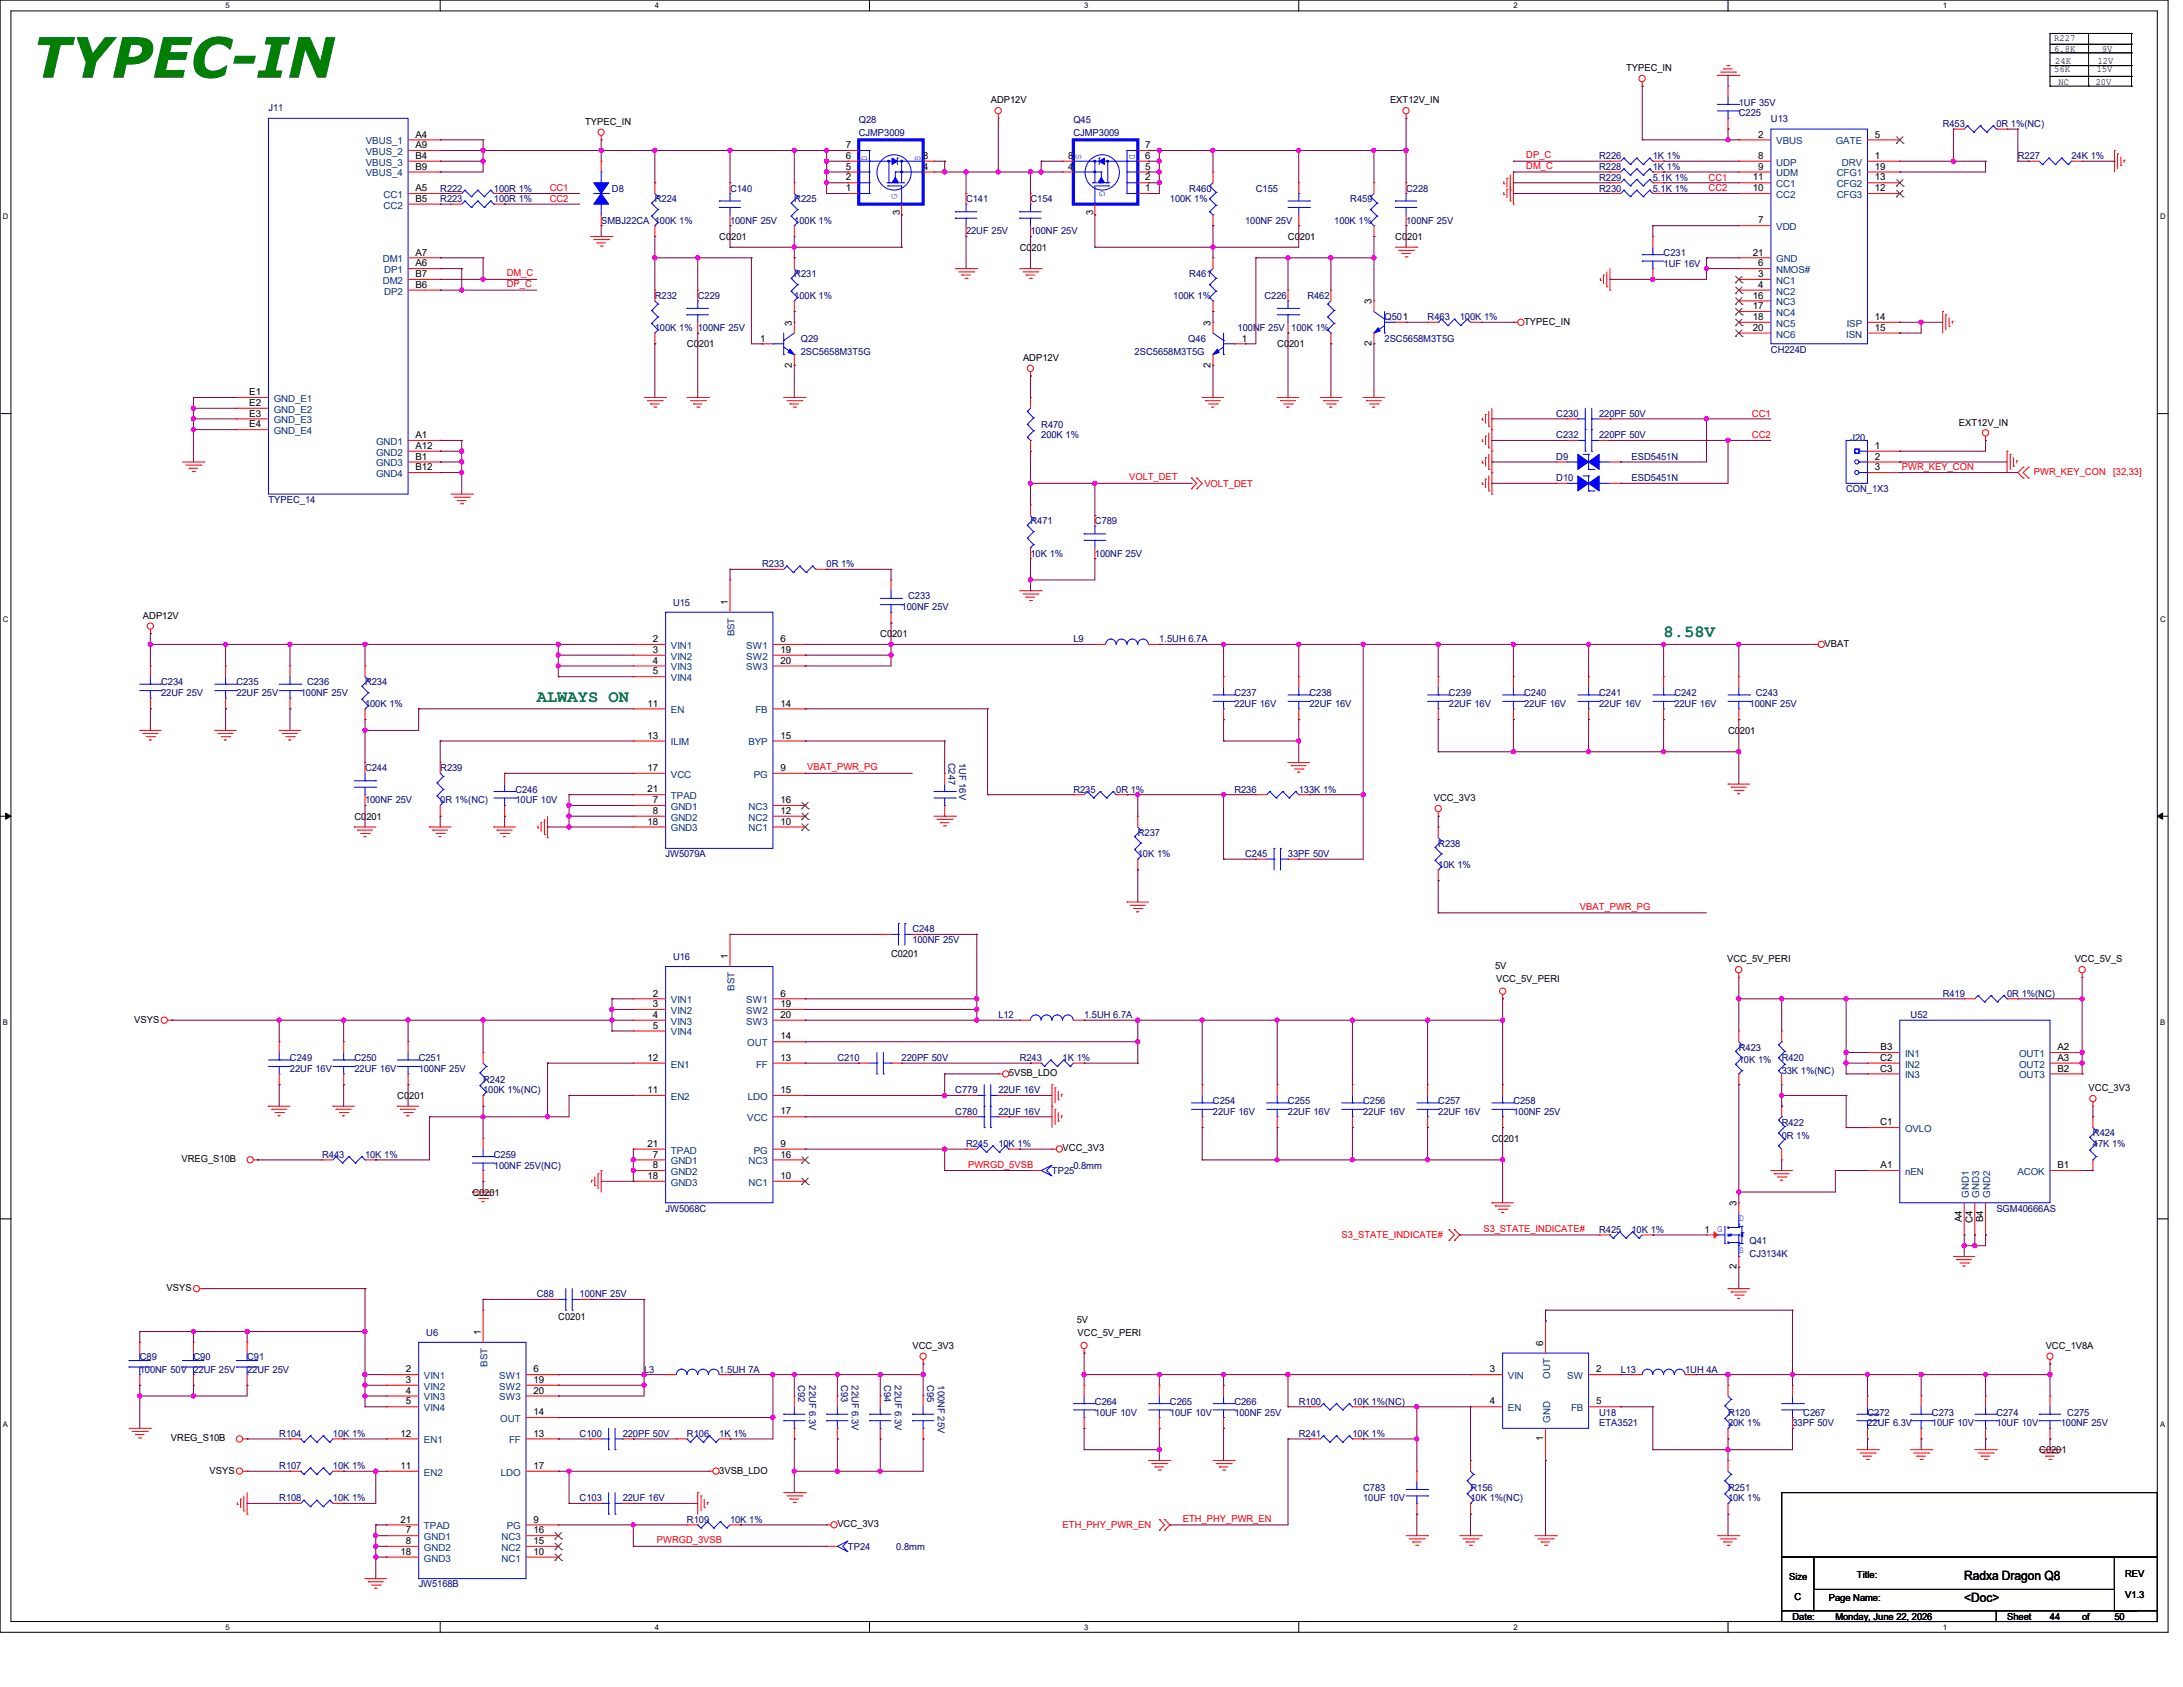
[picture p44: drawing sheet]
<svg xmlns="http://www.w3.org/2000/svg" width="558mm" height="431mm" viewBox="0 0 558 431" stroke-linecap="round" stroke-linejoin="round" font-family="sans-serif">
<defs><g id="words">
<text font-size="14.2" fill="#007f00" x="8.3" y="19.9">TYPEC-IN</text>
<g font-size="4.4" fill="#007f3f">
<text x="425.2" y="162.8">8.58V</text>
<text x="137.2" y="179.2">ALWAYS ON</text>
</g>
<g font-size="3.3">
<text x="502.1" y="403.8">Radxa Dragon Q8</text>
<text x="502.1" y="409.3">&lt;Doc&gt;</text>
</g>
<g font-size="2.5">
<text x="525.1" y="10.5">R227</text>
<text x="525.1" y="13.3">6.8K</text>
<text x="525.4" y="16.3">24K</text>
<text x="536.2" y="16.3">12V</text>
<text x="537.3" y="13.3">9V</text>
<text x="415.6" y="18.2">TYPEC_IN</text>
<text x="525.1" y="18.5">56K</text>
<text x="526.2" y="21.8">NC</text>
<text x="535.7" y="21.8">20V</text>
<text x="535.9" y="18.5">15V</text>
<text x="253.2" y="26.4">ADP12V</text>
<text x="355.3" y="26.4">EXT12V_IN</text>
<text x="106.2" y="35.1">A4</text>
<text x="149.6" y="31.9">TYPEC_IN</text>
<text x="449.4" y="35.1">2</text>
<text x="479.3" y="35.1">5</text>
<text x="106.2" y="37.8">A9</text>
<text x="106.2" y="40.6">B4</text>
<text x="216.2" y="40.6">6</text>
<text x="216.2" y="37.8">7</text>
<text x="236" y="40.7">8</text>
<text x="273" y="40.7">8</text>
<text x="292.7" y="40.6">6</text>
<text x="292.7" y="37.8">7</text>
<text x="449.4" y="40.6">8</text>
<text x="479.3" y="40.6">1</text>
<text x="106.2" y="43.3">B9</text>
<text x="216.2" y="46.1">2</text>
<text x="216.2" y="43.3">5</text>
<text x="236" y="43.4">4</text>
<text x="273" y="43.4">4</text>
<text x="292.7" y="46.1">2</text>
<text x="292.7" y="43.3">5</text>
<text x="448.1" y="46.1">11</text>
<text x="449.4" y="43.3">9</text>
<text x="479.3" y="46.1">13</text>
<text x="479.3" y="43.3">19</text>
<text x="106.2" y="48.9">A5</text>
<text x="106.2" y="51.6">B5</text>
<text x="216.2" y="48.9">1</text>
<text x="292.7" y="48.9">1</text>
<text x="448.1" y="48.9">10</text>
<text x="479.3" y="48.9">12</text>
<text x="230" y="54.9" transform="rotate(-90 230 54.9)">3</text>
<text x="279.4" y="54.9" transform="rotate(-90 279.4 54.9)">3</text>
<text x="449.4" y="57.1">7</text>
<text x="106.2" y="65.3">A7</text>
<text x="183.9" y="61.3">C0201</text>
<text x="260.6" y="64">C0201</text>
<text x="329.2" y="61.3">C0201</text>
<text x="356.7" y="61.3">C0201</text>
<text x="448.1" y="65.3">21</text>
<text x="106.2" y="68">A6</text>
<text x="106.2" y="70.8">B7</text>
<text x="449.4" y="70.8">3</text>
<text x="449.4" y="68">6</text>
<text x="106.2" y="73.5">B6</text>
<text x="350.6" y="77.7" transform="rotate(-90 350.6 77.7)">3</text>
<text x="448.1" y="76.3">16</text>
<text x="449.4" y="73.5">4</text>
<text x="202.4" y="83.2" transform="rotate(-90 202.4 83.2)">3</text>
<text x="309.5" y="83.2" transform="rotate(-90 309.5 83.2)">3</text>
<text x="389.6" y="82.9">TYPEC_IN</text>
<text x="448.1" y="81.7">18</text>
<text x="448.1" y="79">17</text>
<text x="479.3" y="81.7">14</text>
<text x="175.6" y="88.7">C0201</text>
<text x="194.3" y="87.2">1</text>
<text x="317.4" y="87.2">1</text>
<text x="326.5" y="88.7">C0201</text>
<text x="350.6" y="88.4" transform="rotate(-90 350.6 88.4)">2</text>
<text x="448.1" y="84.5">20</text>
<text x="479.3" y="84.5">15</text>
<text x="202.4" y="93.9" transform="rotate(-90 202.4 93.9)">2</text>
<text x="261.5" y="92.3">ADP12V</text>
<text x="309.5" y="93.9" transform="rotate(-90 309.5 93.9)">2</text>
<text x="63.7" y="101">E1</text>
<text x="63.7" y="103.7">E2</text>
<text x="63.7" y="106.4">E3</text>
<text x="63.7" y="109.2">E4</text>
<text x="106.2" y="111.9">A1</text>
<text x="500.7" y="108.7">EXT12V_IN</text>
<text x="106.2" y="114.7">A12</text>
<text x="106.2" y="117.4">B1</text>
<text x="479.3" y="114.7">1</text>
<text x="479.3" y="117.4">2</text>
<text x="106.2" y="120.1">B12</text>
<text x="479.3" y="120.1">3</text>
<text x="186" y="154.5" transform="rotate(-90 186 154.5)">1</text>
<text x="36.5" y="158.1">ADP12V</text>
<text x="166.9" y="164">2</text>
<text x="166.9" y="166.8">3</text>
<text x="199.5" y="164">6</text>
<text x="199.5" y="166.8">19</text>
<text x="225" y="162.8">C0201</text>
<text x="466.4" y="165.2">VBAT</text>
<text x="166.9" y="169.5">4</text>
<text x="166.9" y="172.3">5</text>
<text x="199.5" y="169.5">20</text>
<text x="165.5" y="180.5">11</text>
<text x="199.5" y="180.5">14</text>
<text x="165.5" y="188.7">13</text>
<text x="199.5" y="188.7">15</text>
<text x="441.7" y="187.5">C0201</text>
<text x="165.5" y="197">17</text>
<text x="199.5" y="197">9</text>
<text x="165.5" y="202.4">21</text>
<text x="90.6" y="209.4">C0201</text>
<text x="166.9" y="205.2">7</text>
<text x="166.9" y="207.9">8</text>
<text x="199.5" y="207.9">12</text>
<text x="199.5" y="205.2">16</text>
<text x="366.5" y="204.7">VCC_3V3</text>
<text x="165.5" y="210.7">18</text>
<text x="199.5" y="210.7">10</text>
<text x="186" y="245" transform="rotate(-90 186 245)">1</text>
<text x="227.8" y="244.5">C0201</text>
<text x="441.5" y="245.9">VCC_5V_PERI</text>
<text x="530.3" y="245.9">VCC_5V_S</text>
<text x="382.2" y="247.5">5V</text>
<text x="382.4" y="250.8">VCC_5V_PERI</text>
<text x="166.9" y="254.6">2</text>
<text x="166.9" y="257.3">3</text>
<text x="199.5" y="254.6">6</text>
<text x="199.5" y="257.3">19</text>
<text x="34.3" y="261.2">VSYS</text>
<text x="166.9" y="260.1">4</text>
<text x="166.9" y="262.8">5</text>
<text x="199.5" y="260.1">20</text>
<text x="199.5" y="265.6">14</text>
<text x="480.7" y="268.3">B3</text>
<text x="525.9" y="268.3">A2</text>
<text x="165.5" y="271">12</text>
<text x="199.5" y="271">13</text>
<text x="257.9" y="275">5VSB_LDO</text>
<text x="480.6" y="271">C2</text>
<text x="480.6" y="273.8">C3</text>
<text x="525.9" y="271">A3</text>
<text x="525.9" y="273.8">B2</text>
<text x="101.6" y="280.7">C0201</text>
<text x="165.5" y="279.3">11</text>
<text x="199.5" y="279.3">15</text>
<text x="533.9" y="278.8">VCC_3V3</text>
<text x="199.5" y="284.7">17</text>
<text x="480.6" y="287.5">C1</text>
<text x="165.5" y="293">21</text>
<text x="199.5" y="293">9</text>
<text x="381.3" y="291.7">C0201</text>
<text x="46.4" y="296.9">VREG_S10B</text>
<text x="166.9" y="295.7">7</text>
<text x="166.9" y="298.4">8</text>
<text x="199.5" y="295.7">16</text>
<text x="271.6" y="294.2">VCC_3V3</text>
<text x="480.7" y="298.4">A1</text>
<text x="525.9" y="298.4">B1</text>
<text x="120.7" y="305.4">C0201</text>
<text x="165.5" y="301.2">18</text>
<text x="199.5" y="301.2">10</text>
<text x="443.9" y="308.1" transform="rotate(-90 443.9 308.1)">3</text>
<text x="435.7" y="314.9">1</text>
<text x="501.5" y="312.2" transform="rotate(-90 501.5 312.2)">A4</text>
<text x="504.2" y="312.4" transform="rotate(-90 504.2 312.4)">C4</text>
<text x="506.9" y="312.2" transform="rotate(-90 506.9 312.2)">B4</text>
<text x="42.6" y="329.8">VSYS</text>
<text x="443.9" y="324.3" transform="rotate(-90 443.9 324.3)">2</text>
<text x="122.9" y="341" transform="rotate(-90 122.9 341)">1</text>
<text x="142.7" y="337.2">C0201</text>
<text x="275.2" y="338.1">5V</text>
<text x="275.5" y="341.3">VCC_5V_PERI</text>
<text x="233.2" y="344.6">VCC_3V3</text>
<text x="394.5" y="343.8" transform="rotate(-90 394.5 343.8)">6</text>
<text x="522.9" y="344.6">VCC_1V8A</text>
<text x="103.8" y="350.6">2</text>
<text x="103.8" y="353.3">3</text>
<text x="136.4" y="350.6">6</text>
<text x="136.4" y="353.3">19</text>
<text x="380.8" y="350.6">3</text>
<text x="408" y="350.6">2</text>
<text x="103.8" y="356.1">4</text>
<text x="103.8" y="358.8">5</text>
<text x="136.4" y="356.1">20</text>
<text x="380.8" y="358.8">4</text>
<text x="408" y="358.8">5</text>
<text x="136.4" y="361.6">14</text>
<text x="43.7" y="368.3">VREG_S10B</text>
<text x="102.4" y="367">12</text>
<text x="136.4" y="367">13</text>
<text x="394.5" y="368.2" transform="rotate(-90 394.5 368.2)">1</text>
<text x="521.3" y="371.3">C0201</text>
<text x="53.6" y="376.5">VSYS</text>
<text x="102.4" y="375.3">11</text>
<text x="136.4" y="375.3">17</text>
<text x="183.9" y="376.5">3VSB_LDO</text>
<text x="102.4" y="389">21</text>
<text x="136.4" y="389">9</text>
<text x="103.8" y="391.8">7</text>
<text x="103.8" y="394.5">8</text>
<text x="136.4" y="394.5">15</text>
<text x="136.4" y="391.8">16</text>
<text x="214" y="390.2">VCC_3V3</text>
<text x="102.4" y="397.2">18</text>
<text x="136.4" y="397.2">10</text>
<text x="457.3" y="403.6">Size</text>
<text x="474.6" y="403.1">Title:</text>
<text x="543.2" y="402.8">REV</text>
<text x="458.2" y="413.8">Date:</text>
<text x="458.7" y="408.9">C</text>
<text x="467.5" y="409.1">Page Name:</text>
<text x="469.1" y="413.8">Monday, June 22, 2026</text>
<text x="513" y="413.8">Sheet</text>
<text x="524" y="413.8">44</text>
<text x="532.2" y="413.8">of</text>
<text x="540.5" y="413.8">50</text>
<text x="543.2" y="408.3">V1.3</text>
</g>
<g font-size="2.5" fill="#00007f">
<text x="68.6" y="28.4">J11</text>
<text x="444.5" y="29.7">C225</text>
<text x="444.5" y="27">1UF 35V</text>
<text x="219.5" y="31.4">Q28</text>
<text x="219.5" y="34.7">CJMP3009</text>
<text x="274.4" y="31.4">Q45</text>
<text x="274.4" y="34.7">CJMP3009</text>
<text x="452.7" y="31.1">U13</text>
<text x="496.6" y="32.5">R453</text>
<text x="510.3" y="32.5">0R 1%(NC)</text>
<text x="408.8" y="40.7">R226</text>
<text x="422.5" y="40.7">1K 1%</text>
<text x="515.8" y="40.7">R227</text>
<text x="529.5" y="40.7">24K 1%</text>
<text x="408.8" y="46.2">R229</text>
<text x="408.8" y="43.4">R228</text>
<text x="422.5" y="46.2">5.1K 1%</text>
<text x="422.5" y="43.4">1K 1%</text>
<text x="112.5" y="51.7">R223</text>
<text x="112.5" y="48.9">R222</text>
<text x="126.2" y="51.7">100R 1%</text>
<text x="126.2" y="48.9">100R 1%</text>
<text x="156.4" y="48.9">D8</text>
<text x="167.4" y="51.7">R224</text>
<text x="186.6" y="48.9">C140</text>
<text x="203" y="51.7">R225</text>
<text x="246.9" y="51.7">C141</text>
<text x="263.4" y="51.7">C154</text>
<text x="299" y="51.7">100K 1%</text>
<text x="304" y="48.9">R460</text>
<text x="321" y="48.9">C155</text>
<text x="345.1" y="51.7">R459</text>
<text x="359.4" y="48.9">C228</text>
<text x="408.8" y="48.9">R230</text>
<text x="422.5" y="48.9">5.1K 1%</text>
<text x="153.7" y="57.2">SMBJ22CA 100K 1%</text>
<text x="186.6" y="57.2">100NF 25V</text>
<text x="203" y="57.2">100K 1%</text>
<text x="246.9" y="59.9">22UF 25V</text>
<text x="263.4" y="59.9">100NF 25V</text>
<text x="318.3" y="57.2">100NF 25V</text>
<text x="341" y="57.2">100K 1%</text>
<text x="359.4" y="57.2">100NF 25V</text>
<text x="425.2" y="65.4">C231</text>
<text x="203" y="70.9">R231</text>
<text x="304" y="70.9">R461</text>
<text x="425.2" y="68.1">1UF 16V</text>
<text x="167.4" y="76.4">R232</text>
<text x="178.4" y="76.4">C229</text>
<text x="203" y="76.4">100K 1%</text>
<text x="299.9" y="76.4">100K 1%</text>
<text x="323.2" y="76.4">C226</text>
<text x="334.2" y="76.4">R462</text>
<text x="353.9" y="81.8">Q501</text>
<text x="364.9" y="81.8">R463</text>
<text x="373.1" y="81.8">100K 1%</text>
<text x="167.4" y="84.6">100K 1% 100NF 25V</text>
<text x="204.7" y="87.3">Q29</text>
<text x="303.7" y="87.3">Q46</text>
<text x="316.4" y="84.6">100NF 25V</text>
<text x="330.1" y="84.6">100K 1%</text>
<text x="353.9" y="87.3">2SC5658M3T5G</text>
<text x="204.7" y="90.6">2SC5658M3T5G</text>
<text x="290" y="90.6">2SC5658M3T5G</text>
<text x="452.7" y="90.1">CH224D</text>
<text x="397.8" y="106.6">C230</text>
<text x="408.8" y="106.6">220PF 50V</text>
<text x="266.1" y="109.3">R470</text>
<text x="266.1" y="112">200K 1%</text>
<text x="397.8" y="112">C232</text>
<text x="408.8" y="112">220PF 50V</text>
<text x="473" y="112.6">J20</text>
<text x="397.8" y="117.5">D9</text>
<text x="417" y="117.5">ESD5451N</text>
<text x="397.8" y="123">D10</text>
<text x="417" y="123">ESD5451N</text>
<text x="471.9" y="125.7">CON_1X3</text>
<text x="68.6" y="128.5">TYPEC_14</text>
<text x="263.4" y="134">R471</text>
<text x="279.9" y="134">C789</text>
<text x="263.4" y="142.2">10K 1%</text>
<text x="279.9" y="142.2">100NF 25V</text>
<text x="194.8" y="144.9">R233</text>
<text x="211.3" y="144.9">0R 1%</text>
<text x="172" y="154.8">U15</text>
<text x="230.5" y="155.9">100NF 25V</text>
<text x="232.1" y="153.2">C233</text>
<text x="274.4" y="164.1">L9</text>
<text x="296.3" y="164.1">1.5UH 6.7A</text>
<text x="41.2" y="175.1">C234</text>
<text x="41.2" y="177.8">22UF 25V</text>
<text x="60.4" y="175.1">C235</text>
<text x="60.4" y="177.8">22UF 25V</text>
<text x="76.9" y="177.8">100NF 25V</text>
<text x="78.5" y="175.1">C236</text>
<text x="93.3" y="175.1">R234</text>
<text x="315.5" y="177.8">C237</text>
<text x="334.7" y="177.8">C238</text>
<text x="370.4" y="177.8">C239</text>
<text x="389.6" y="177.8">C240</text>
<text x="408.8" y="177.8">C241</text>
<text x="428" y="177.8">C242</text>
<text x="448.8" y="177.8">C243</text>
<text x="93.3" y="180.6">100K 1%</text>
<text x="315.5" y="180.6">22UF 16V</text>
<text x="334.7" y="180.6">22UF 16V</text>
<text x="370.4" y="180.6">22UF 16V</text>
<text x="389.6" y="180.6">22UF 16V</text>
<text x="408.8" y="180.6">22UF 16V</text>
<text x="428" y="180.6">22UF 16V</text>
<text x="447.2" y="180.6">100NF 25V</text>
<text x="93.3" y="197.1">C244</text>
<text x="112.5" y="197.1">R239</text>
<text x="242.4" y="194.8" transform="rotate(90 242.4 194.8)">C247</text>
<text x="245.2" y="194.8" transform="rotate(90 245.2 194.8)">1UF 16V</text>
<text x="131.7" y="202.6">C246</text>
<text x="274.4" y="202.6">R235</text>
<text x="285.3" y="202.6">0R 1%</text>
<text x="315.5" y="202.6">R236</text>
<text x="332" y="202.6">133K 1%</text>
<text x="93.3" y="205.3">100NF 25V</text>
<text x="112.5" y="205.3">0R 1%(NC)</text>
<text x="131.7" y="205.3">10UF 10V</text>
<text x="290.8" y="213.5">R237</text>
<text x="170.1" y="219">JW5079A</text>
<text x="290.8" y="219">10K 1%</text>
<text x="318.3" y="219">C245</text>
<text x="329.2" y="219">33PF 50V</text>
<text x="367.6" y="216.3">R238</text>
<text x="367.6" y="221.7">10K 1%</text>
<text x="233.2" y="238.2">C248</text>
<text x="172" y="245.3">U16</text>
<text x="233.2" y="241">100NF 25V</text>
<text x="496.6" y="254.7">R419</text>
<text x="513" y="254.7">0R 1%(NC)</text>
<text x="255.2" y="260.1">L12</text>
<text x="277.1" y="260.1">1.5UH 6.7A</text>
<text x="488.4" y="260.1">U52</text>
<text x="444.5" y="268.4">R423</text>
<text x="74.1" y="271.1">C249</text>
<text x="74.1" y="273.9">22UF 16V</text>
<text x="90.6" y="271.1">C250</text>
<text x="90.6" y="273.9">22UF 16V</text>
<text x="107" y="271.1">C251</text>
<text x="107" y="273.9">100NF 25V</text>
<text x="214" y="271.1">C210</text>
<text x="230.5" y="271.1">220PF 50V</text>
<text x="260.6" y="271.1">R243</text>
<text x="271.6" y="271.1">1K 1%</text>
<text x="444.5" y="271.7">10K 1%</text>
<text x="455.4" y="271.1">R420</text>
<text x="455.4" y="274.4">33K 1%(NC)</text>
<text x="123.5" y="276.6">R242</text>
<text x="123.5" y="279.4">100K 1%(NC)</text>
<text x="244.2" y="279.4">C779</text>
<text x="255.2" y="279.4">22UF 16V</text>
<text x="244.2" y="284.9">C780</text>
<text x="255.2" y="284.9">22UF 16V</text>
<text x="310" y="282.1">C254</text>
<text x="310" y="284.9">22UF 16V</text>
<text x="329.2" y="282.1">C255</text>
<text x="329.2" y="284.9">22UF 16V</text>
<text x="348.4" y="282.1">C256</text>
<text x="348.4" y="284.9">22UF 16V</text>
<text x="367.6" y="282.1">C257</text>
<text x="367.6" y="284.9">22UF 16V</text>
<text x="386.8" y="282.1">C258</text>
<text x="386.8" y="284.9">100NF 25V</text>
<text x="455.4" y="287.6">R422</text>
<text x="246.9" y="293.1">R245</text>
<text x="255.2" y="293.1">10K 1%</text>
<text x="455.4" y="290.9">0R 1%</text>
<text x="535" y="290.3">R424</text>
<text x="535" y="293.1">47K 1%</text>
<text x="82.3" y="295.8">R443</text>
<text x="93.3" y="295.8">10K 1%</text>
<text x="126.2" y="295.8">C259</text>
<text x="126.2" y="298.6">100NF 25V(NC)</text>
<text x="268.9" y="299.9">TP25</text>
<text x="274.4" y="298.6">0.8mm</text>
<text x="170.1" y="309.5">JW5068C</text>
<text x="510.3" y="309.5">SGM40666AS</text>
<text x="408.8" y="315">R425</text>
<text x="417" y="315">10K 1%</text>
<text x="447.2" y="317.8">Q41</text>
<text x="447.2" y="321.1">CJ3134K</text>
<text x="137.2" y="331.5">C88</text>
<text x="148.2" y="331.5">100NF 25V</text>
<text x="109" y="341.3">U6</text>
<text x="35.7" y="347.4">C89</text>
<text x="49.4" y="347.4">C90</text>
<text x="63.2" y="347.4">C91</text>
<text x="35.7" y="350.7">100NF 50V 22UF 25V</text>
<text x="63.2" y="350.7">22UF 25V</text>
<text x="164.6" y="350.7">L3</text>
<text x="183.9" y="350.7">1.5UH 7A</text>
<text x="204" y="353.9" transform="rotate(90 204 353.9)">C92</text>
<text x="206.8" y="353.9" transform="rotate(90 206.8 353.9)">22UF 6.3V</text>
<text x="215" y="353.9" transform="rotate(90 215 353.9)">C93</text>
<text x="217.8" y="353.9" transform="rotate(90 217.8 353.9)">22UF 6.3V</text>
<text x="226" y="353.9" transform="rotate(90 226 353.9)">C94</text>
<text x="228.7" y="353.9" transform="rotate(90 228.7 353.9)">22UF 6.3V</text>
<text x="237" y="353.9" transform="rotate(90 237 353.9)">C95</text>
<text x="239.7" y="353.9" transform="rotate(90 239.7 353.9)">100NF 25V</text>
<text x="414.3" y="350.7">L13</text>
<text x="430.7" y="350.7">1UH 4A</text>
<text x="279.9" y="358.9">C264</text>
<text x="299" y="358.9">C265</text>
<text x="315.5" y="358.9">C266</text>
<text x="332" y="358.9">R100</text>
<text x="345.7" y="358.9">10K 1%(NC)</text>
<text x="279.9" y="361.7">10UF 10V</text>
<text x="299" y="361.7">10UF 10V</text>
<text x="315.5" y="361.7">100NF 25V</text>
<text x="408.8" y="361.7">U18</text>
<text x="408.8" y="364.4">ETA3521</text>
<text x="441.7" y="361.7">R120</text>
<text x="441.7" y="364.4">20K 1%</text>
<text x="458.2" y="364.4">33PF 50V</text>
<text x="460.9" y="361.7">C267</text>
<text x="477.4" y="361.7">C272</text>
<text x="477.4" y="364.4">22UF 6.3V</text>
<text x="493.8" y="361.7">C273</text>
<text x="493.8" y="364.4">10UF 10V</text>
<text x="510.3" y="361.7">C274</text>
<text x="510.3" y="364.4">10UF 10V</text>
<text x="526.8" y="364.4">100NF 25V</text>
<text x="528.4" y="361.7">C275</text>
<text x="71.4" y="367.2">R104</text>
<text x="85.1" y="367.2">10K 1%</text>
<text x="148.2" y="367.2">C100</text>
<text x="159.2" y="367.2">220PF 50V</text>
<text x="175.6" y="367.2">R106</text>
<text x="183.9" y="367.2">1K 1%</text>
<text x="332" y="367.2">R241</text>
<text x="345.7" y="367.2">10K 1%</text>
<text x="71.4" y="375.4">R107</text>
<text x="85.1" y="375.4">10K 1%</text>
<text x="71.4" y="383.6">R108</text>
<text x="85.1" y="383.6">10K 1%</text>
<text x="148.2" y="383.6">C103</text>
<text x="159.2" y="383.6">22UF 16V</text>
<text x="348.4" y="380.9">C783</text>
<text x="348.4" y="383.6">10UF 10V</text>
<text x="375.9" y="380.9">R156</text>
<text x="375.9" y="383.6">10K 1%(NC)</text>
<text x="441.7" y="380.9">R251</text>
<text x="441.7" y="383.6">10K 1%</text>
<text x="175.6" y="389.1">R109</text>
<text x="186.6" y="389.1">10K 1%</text>
<text x="216.7" y="395.9">TP24</text>
<text x="229.1" y="395.9">0.8mm</text>
<text x="107" y="405.6">JW5168B</text>
</g>
<g font-size="2.5" fill="#003f7f">
<text x="93.5" y="36.9">VBUS_1</text>
<text x="93.5" y="39.6">VBUS_2</text>
<text x="454" y="36.9">VBUS</text>
<text x="469.3" y="36.9">GATE</text>
<text x="93.5" y="45.1">VBUS_4</text>
<text x="93.5" y="42.3">VBUS_3</text>
<text x="454" y="42.3">UDP</text>
<text x="454" y="45.1">UDM</text>
<text x="454" y="47.8">CC1</text>
<text x="469.5" y="47.8">CFG2</text>
<text x="469.5" y="45.1">CFG1</text>
<text x="470.8" y="42.3">DRV</text>
<text x="98" y="50.6">CC1</text>
<text x="98" y="53.3">CC2</text>
<text x="454" y="50.6">CC2</text>
<text x="469.5" y="50.6">CFG3</text>
<text x="454" y="58.8">VDD</text>
<text x="97.8" y="67">DM1</text>
<text x="98.2" y="69.8">DP1</text>
<text x="454" y="69.8">NMOS#</text>
<text x="454" y="67">GND</text>
<text x="97.8" y="72.5">DM2</text>
<text x="98.2" y="75.3">DP2</text>
<text x="454" y="72.5">NC1</text>
<text x="454" y="75.3">NC2</text>
<text x="454" y="83.5">NC5</text>
<text x="454" y="80.7">NC4</text>
<text x="454" y="78">NC3</text>
<text x="472.1" y="83.5">ISP</text>
<text x="454" y="86.2">NC6</text>
<text x="471.9" y="86.2">ISN</text>
<text x="70" y="102.7">GND_E1</text>
<text x="70" y="105.5">GND_E2</text>
<text x="70" y="108.2">GND_E3</text>
<text x="70" y="110.9">GND_E4</text>
<text x="96.1" y="113.7">GND1</text>
<text x="96.1" y="116.4">GND2</text>
<text x="96.1" y="119.2">GND3</text>
<text x="96.1" y="121.9">GND4</text>
<text x="171.5" y="165.8">VIN1</text>
<text x="187.7" y="162.6" transform="rotate(-90 187.7 162.6)">BST</text>
<text x="190.8" y="165.8">SW1</text>
<text x="171.5" y="168.5">VIN2</text>
<text x="171.5" y="171.3">VIN3</text>
<text x="190.8" y="168.5">SW2</text>
<text x="190.8" y="171.3">SW3</text>
<text x="171.5" y="174">VIN4</text>
<text x="171.5" y="182.2">EN</text>
<text x="193.1" y="182.2">FB</text>
<text x="171.5" y="190.5">ILIM</text>
<text x="191.3" y="190.5">BYP</text>
<text x="171.5" y="198.7">VCC</text>
<text x="192.7" y="198.7">PG</text>
<text x="171.5" y="206.9">GND1</text>
<text x="171.5" y="209.7">GND2</text>
<text x="171.5" y="204.2">TPAD</text>
<text x="191.3" y="209.7">NC2</text>
<text x="191.3" y="206.9">NC3</text>
<text x="171.5" y="212.4">GND3</text>
<text x="191.3" y="212.4">NC1</text>
<text x="171.5" y="256.3">VIN1</text>
<text x="187.7" y="253.1" transform="rotate(-90 187.7 253.1)">BST</text>
<text x="190.8" y="256.3">SW1</text>
<text x="171.5" y="259">VIN2</text>
<text x="171.5" y="261.8">VIN3</text>
<text x="190.8" y="259">SW2</text>
<text x="190.8" y="261.8">SW3</text>
<text x="171.5" y="264.5">VIN4</text>
<text x="191" y="267.3">OUT</text>
<text x="171.5" y="272.8">EN1</text>
<text x="193.3" y="272.8">FF</text>
<text x="487" y="270">IN1</text>
<text x="487" y="272.8">IN2</text>
<text x="487" y="275.5">IN3</text>
<text x="516.1" y="270">OUT1</text>
<text x="516.1" y="272.8">OUT2</text>
<text x="516.1" y="275.5">OUT3</text>
<text x="171.5" y="281">EN2</text>
<text x="191.2" y="281">LDO</text>
<text x="191" y="286.5">VCC</text>
<text x="487" y="289.2">OVLO</text>
<text x="171.5" y="297.5">GND1</text>
<text x="171.5" y="294.7">TPAD</text>
<text x="191.3" y="297.5">NC3</text>
<text x="192.7" y="294.7">PG</text>
<text x="171.5" y="300.2">GND2</text>
<text x="171.5" y="302.9">GND3</text>
<text x="191.3" y="302.9">NC1</text>
<text x="487" y="300.2">nEN</text>
<text x="503.2" y="305.9" transform="rotate(-90 503.2 305.9)">GND1</text>
<text x="505.9" y="305.9" transform="rotate(-90 505.9 305.9)">GND3</text>
<text x="508.7" y="305.9" transform="rotate(-90 508.7 305.9)">GND2</text>
<text x="515.7" y="300.2">ACOK</text>
<text x="108.4" y="352.3">VIN1</text>
<text x="124.6" y="349.1" transform="rotate(-90 124.6 349.1)">BST</text>
<text x="127.6" y="352.3">SW1</text>
<text x="385.4" y="352.3">VIN</text>
<text x="396.2" y="352.3" transform="rotate(-90 396.2 352.3)">OUT</text>
<text x="400.6" y="352.3">SW</text>
<text x="108.4" y="355">VIN2</text>
<text x="108.4" y="357.8">VIN3</text>
<text x="127.6" y="355">SW2</text>
<text x="127.6" y="357.8">SW3</text>
<text x="108.4" y="360.6">VIN4</text>
<text x="127.9" y="363.3">OUT</text>
<text x="385.4" y="360.6">EN</text>
<text x="396.2" y="363.6" transform="rotate(-90 396.2 363.6)">GND</text>
<text x="401.6" y="360.6">FB</text>
<text x="108.4" y="368.8">EN1</text>
<text x="130.1" y="368.8">FF</text>
<text x="108.4" y="377">EN2</text>
<text x="128.1" y="377">LDO</text>
<text x="108.4" y="393.5">GND1</text>
<text x="108.4" y="390.7">TPAD</text>
<text x="128.2" y="393.5">NC3</text>
<text x="129.5" y="390.7">PG</text>
<text x="108.4" y="396.2">GND2</text>
<text x="108.4" y="398.9">GND3</text>
<text x="128.2" y="398.9">NC1</text>
<text x="128.2" y="396.2">NC2</text>
</g>
<g font-size="2.5" fill="#00f">
<text x="221.6" y="41.2" transform="rotate(-90 221.6 41.2)">D</text>
<text x="235.3" y="41.2" transform="rotate(-90 235.3 41.2)">S</text>
<text x="275" y="39.3" transform="rotate(90 275 39.3)">S</text>
<text x="288.7" y="39.3" transform="rotate(90 288.7 39.3)">D</text>
<text x="229.3" y="50.8" transform="rotate(-90 229.3 50.8)">G</text>
<text x="281.1" y="48.9" transform="rotate(90 281.1 48.9)">G</text>
<text x="444.5" y="312">D</text>
<text x="439" y="314.7">G</text>
<text x="444.5" y="320.2">S</text>
</g>
<g font-size="2.5" fill="#f00">
<text x="390.1" y="40.4">DP_C</text>
<text x="390.1" y="43.2">DM_C</text>
<text x="436.8" y="46.1">CC1</text>
<text x="140.5" y="48.9">CC1</text>
<text x="140.5" y="51.6">CC2</text>
<text x="436.8" y="48.9">CC2</text>
<text x="129.5" y="70.6">DM_C</text>
<text x="129.5" y="73.4">DP_C</text>
<text x="447.8" y="106.5">CC1</text>
<text x="447.8" y="112">CC2</text>
<text x="486.2" y="120">PWR_KEY_CON</text>
<text x="288.6" y="122.7">VOLT_DET</text>
<text x="307.8" y="124.4">VOLT_DET</text>
<text x="519.9" y="121.4">PWR_KEY_CON</text>
<text x="540.2" y="121.4">[32,33]</text>
<text x="206.3" y="196.8">VBAT_PWR_PG</text>
<text x="403.9" y="232.5">VBAT_PWR_PG</text>
<text x="247.5" y="298.3">PWRGD_5VSB</text>
<text x="342.9" y="316.4">S3_STATE_INDICATE#</text>
<text x="379.2" y="314.7">S3_STATE_INDICATE#</text>
<text x="302.3" y="388.8">ETH_PHY_PWR_EN</text>
<text x="167.9" y="394.3">PWRGD_3VSB</text>
<text x="271.6" y="390.4">ETH_PHY_PWR_EN</text>
</g>
<g font-size="2">
<text x="57.7" y="2.1">5</text>
<text x="167.4" y="2.1">4</text>
<text x="277.1" y="2.1">3</text>
<text x="386.8" y="2.1">2</text>
<text x="496.6" y="2.1">1</text>
<text x=".8" y="56">D</text>
<text x="552.2" y="56">D</text>
<text x=".8" y="158.9">C</text>
<text x="552.2" y="158.9">C</text>
<text x=".8" y="261.7">B</text>
<text x="552.2" y="261.7">B</text>
<text x=".8" y="364.6">A</text>
<text x="552.2" y="364.6">A</text>
<text x="57.7" y="416.3">5</text>
<text x="167.4" y="416.3">4</text>
<text x="277.1" y="416.3">3</text>
<text x="386.8" y="416.3">2</text>
<text x="496.6" y="416.3">1</text>
</g>
</g></defs>
<g fill="none" stroke="#000" stroke-width=".26">
<path d="M0 0h554.2v417h-554.2zM2.8 2.8h548.6v411.5h-548.6zM112.5 0v2.8M222.3 0v2.8M332 0v2.8M441.7 0v2.8M524 11.3h20.8M524 13.5h20.8M524 16.8h20.8M524 19.5h20.8M533.9 8.6v13.4M544.8 8.6h.1"/>
<path d="M544.8 11.3h.1M544.8 13.5h.1M544.8 16.8h.1M544.8 19.5h.1M544.8 8.6h-20.8v13.4M544.8 8.6v13.4M524 22h.1M524 22h20.8M533.9 22h.1M544.8 22h.1M0 105.7h2.8M551.4 105.7h2.8"/>
<path d="M0 208.5h2.8M1.4 207.7l1.4 .8-1.4 .8zM551.4 208.5l1.4-.8v1.6zM551.4 208.5h2.8M0 311.4h2.8M551.4 311.4h2.8M455.4 381.3h96v16.5h-96zM455.4 397.8h8.2v13.7h-8.2zM463.6 397.8h76.9v8.3h-76.9zM540.5 397.8h10.9v13.7h-10.9zM112.5 414.3v2.7M222.3 414.3v2.7"/>
<path d="M332 414.3v2.7M441.7 414.3v2.7M455.4 411.5h54.9v2.8h-54.9zM463.6 411.5h82.3M510.3 411.5h41.1v2.8h-41.1zM545.9 411.5h.1"/>
</g>
<path d="M1.4 207.7l1.4 .8-1.4 .8zM551.4 208.5l1.4-.8v1.6z" fill="#000"/>
<g fill="none" stroke="#f00" stroke-width=".26">
<path d="M439 19.3h5.5M439.8 18.4h3.8M440.6 17.6h.1M440.6 17.6h2.2M441.5 16.8h.5M442 16.8h.1M443.6 18.4h.1M444.5 19.3h.1M153.7 35.7h.1M153.7 34.6v1.1M255.2 30.2h.1M255.2 29.1v1.1"/>
<path d="M359.4 30.2h.1M359.4 29.1v1.1M419.8 22h.1M419.8 20.9v1.1M540.5 38.4h.1M540.5 38.4v5.5M541.3 39.3h.1M541.3 39.3v3.8M384.4 46.9h.1M384.4 49.7h.1M384.4 46.4v.5M384.4 49.1v.6"/>
<path d="M385.2 45.6h.1M385.2 48.3h.1M385.2 45.6v2.2M385.2 48.3v2.2M386 48.6h.1M386 51.4h.1M386 44.7v6.7M386.8 49.4h.1M386.8 52.2h.1M386.8 43.9v8.3M542.1 42.3h.1M542.1 40.1v2.2"/>
<path d="M542.9 40.9h.1M542.9 40.9v.6M150.9 60.4h5.5M151.8 61.2h3.8M152.6 62.1h.1M152.6 62.1h2.2M153.4 62.9h.5M153.9 62.9h.1M155.6 61.2h.1M156.4 60.4h.1M244.2 68.6h5.5M245 69.5h3.9"/>
<path d="M245.8 70.3h.1M245.8 70.3h2.2M246.7 71.1h.5M247.2 71.1h.1M248.9 69.5h.1M249.7 68.6h.1M260.6 68.6h5.5M261.5 69.5h3.8M262.3 70.3h.1M262.3 70.3h2.2M263.1 71.1h.6M263.7 71.1h.1"/>
<path d="M265.3 69.5h.1M266.1 68.6h.1M356.7 63.2h5.5M357.5 64h3.8M358.3 64.8h.1M358.3 64.8h2.2M359.2 65.6h.5M359.7 65.6h.1M361.3 64h.1M362.2 63.2h.1M409.1 71.6h.1M409.1 71.1v.5"/>
<path d="M409.9 70.3h.1M409.9 70.3v2.2M410.7 73.3h.1M410.7 69.5v3.8M411.5 74.1h.1M411.5 68.6v5.5M496.6 79.6h.1M496.6 79.6v5.5M263.4 96.1h.1M263.4 95v1.1M386.8 82.3h.1M386.8 82.3h1.1"/>
<path d="M497.4 80.4h.1M497.4 80.4v3.9M498.2 83.4h.1M498.2 81.2v2.2M499 82.1h.1M499 82.1v.5M46.7 118h5.5M47.5 118.8h3.9M48.3 119.6h.1M48.3 119.6h2.2M51.4 118.8h.1M52.2 118h.1"/>
<path d="M164.6 101.6h5.5M165.5 102.4h3.8M166.3 103.2h.1M166.3 103.2h2.2M167.1 104h.5M167.6 104h.1M169.3 102.4h.1M170.1 101.6h.1M175.6 101.6h5.5M176.4 102.4h3.9M177.2 103.2h.1M177.2 103.2h2.3"/>
<path d="M178.1 104h.5M178.6 104h.1M180.3 102.4h.1M181.1 101.6h.1M200.3 101.6h5.5M201.1 102.4h3.9M201.9 103.2h.1M201.9 103.2h2.2M202.8 104h.5M203.3 104h.1M205 102.4h.1M205.8 101.6h.1"/>
<path d="M263.4 101.6h.1M263.4 115.3h.1M263.4 101.6v2.7M263.4 112.5v2.8M307.3 101.6h.1M307.3 101.6h5.5M308.1 102.4h.1M308.1 102.4h3.9M308.9 103.2h2.3M309.8 104h.1M309.8 104h.5M311.2 103.2h.1"/>
<path d="M326.5 101.6h.1M326.5 101.6h5.5M327.3 102.4h.1M327.3 102.4h3.9M328.1 103.2h2.2M329 104h.1M329 104h.5M330.3 103.2h.1M337.5 101.6h.1M337.5 101.6h5.4M338.3 102.4h.1M338.3 102.4h3.8"/>
<path d="M339.1 103.2h2.2M339.9 104h.1M339.9 104h.6M341.3 103.2h.1M348.4 101.6h.1M348.4 101.6h5.5M349.3 102.4h.1M349.3 102.4h3.8M350.1 103.2h2.2M350.9 104h.1M350.9 104h.6M352.3 103.2h.1"/>
<path d="M378.9 107.3h.1M378.9 112.8h.1M378.9 118.3h.1M378.9 106.8v.5M378.9 112.3v.5M378.9 117.7v.6M379.7 105.9h.1M379.7 111.4h.1M379.7 116.9h.1M379.7 105.9v2.2M379.7 111.4v2.2M379.7 116.9v2.2"/>
<path d="M380.5 109h.1M380.5 114.4h.1M380.5 119.9h.1M380.5 105.1v3.9M380.5 110.6v3.8M380.5 116.1v3.8M381.3 109.8h.1M381.3 115.3h.1M381.3 104.3v21.9M507.5 112.5h.1M507.5 111.4v1.1M513 115.3h.1"/>
<path d="M513 115.3v5.4M513.8 116.1h.1M513.8 116.1v3.8M514.7 119.1h.1M514.7 116.9v2.2M515.5 117.7h.1M515.5 117.7v.6M517.1 119.4h.1M517.1 119.4l-1.3 1.3 1.3 1.4M518.5 119.4h.1M518.5 119.4l-1.4 1.3 1.4 1.4M49.1 120.5h.6"/>
<path d="M49.7 120.5h.1M115.3 126.2h5.4M116.1 127h3.8M116.9 127.9h.1M116.9 127.9h2.2M117.7 128.7h.6M118.3 128.7h.1M119.9 127h.1M120.7 126.2h.1M304.5 122.1h.1M304.5 124.9h.1M304.5 122.1l1.4 1.4-1.4 1.4"/>
<path d="M305.9 122.1h.1M305.9 124.9h.1M305.9 122.1l1.4 1.4-1.4 1.4M378.9 123.8h.1M378.9 123.2v.6M379.7 122.4h.1M379.7 122.4v2.2M380.5 125.4h.1M380.5 121.6v3.8M381.3 120.7h.1M381.3 126.2h.1M517.1 122.1h.1"/>
<path d="M518.5 122.1h.1M260.6 150.9h5.5M261.5 151.8h3.8M262.3 152.6h.1M262.3 152.6h2.2M263.1 153.4h.6M263.7 153.4h.1M265.3 151.8h.1M266.1 150.9h.1M38.4 161.9h.1M38.4 160.8v1.1M312.8 172.9h.1"/>
<path d="M312.8 172.9v2.7M463.6 164.6h.1M463.6 164.6h1.1M35.7 186.6h.1M35.7 186.6h5.5M36.5 187.4h.1M36.5 187.4h3.9M37.3 188.2h2.2M38.2 189.1h.1M38.2 189.1h.5M39.5 188.2h.1M54.9 186.6h.1"/>
<path d="M54.9 186.6h5.5M55.8 187.4h.1M55.8 187.4h3.8M56.6 188.2h2.2M57.4 189.1h.1M57.4 189.1h.5M58.8 188.2h.1M71.4 186.6h.1M71.4 186.6h5.5M72.2 187.4h.1M72.2 187.4h3.8M73 188.2h2.2"/>
<path d="M73.8 189.1h.1M73.8 189.1h.6M75.2 188.2h.1M312.8 183.9h.1M312.8 181.1v2.8M329.2 194.8h.1M329.2 194.8h5.5M330.1 195.6h.1M330.1 195.6h3.8M330.9 196.5h2.2M331.7 197.3h.1M331.7 197.3h.5"/>
<path d="M333.1 196.5h.1M90.6 211.3h.1M90.6 211.3h5.5M91.4 212.1h.1M91.4 212.1h3.9M92.2 212.9h2.2M93 213.7h.1M93 213.7h.6M94.4 212.9h.1M109.8 211.3h.1M109.8 211.3h5.5M110.6 212.1h.1"/>
<path d="M110.6 212.1h3.8M111.4 212.9h2.2M112.3 213.7h.1M112.3 213.7h.5M113.6 212.9h.1M126.2 211.3h.1M126.2 211.3h5.5M127 212.1h.1M127 212.1h3.9M127.9 212.9h2.2M128.7 213.7h.1M128.7 213.7h.5"/>
<path d="M130.1 212.9h.1M137.5 211.5h.1M137.5 211v.5M138.3 210.2h.1M138.3 210.2v2.2M139.1 213.2h.1M139.1 209.3v3.9M140 214h.1M140 208.5v5.5M238.7 208.5h5.5M239.5 209.3h3.9M240.4 210.2h.1"/>
<path d="M240.4 210.2h2.2M241.2 211h.5M241.7 211h.1M243.4 209.3h.1M244.2 208.5h.1M367.6 208.5h.1M367.6 207.4v1.1M441.7 200.3h.1M441.7 200.3h5.5M442.5 201.1h.1M442.5 201.1h3.9M443.4 201.9h2.2"/>
<path d="M444.2 202.8h.1M444.2 202.8h.5M445.6 201.9h.1M288.1 230.5h.1M288.1 230.5h5.5M288.9 231.3h.1M288.9 231.3h3.8M289.7 232.1h2.2M290.6 233h.1M290.6 233h.5M291.9 232.1h.1M384.1 255.2h.1"/>
<path d="M384.1 254.1v1.1M444.5 249.7h.1M444.5 248.6v1.1M532.2 249.7h.1M532.2 248.6v1.1M42.8 260.6h1.1M43.9 260.6h.1M255.2 274.4h.1M255.2 274.4h1.1M268.9 277.1h.1M268.9 277.1v11M269.7 277.9h.1"/>
<path d="M269.7 277.9v3.9M270.5 278.8v2.2M271.4 279.6h.1M271.4 279.6v.5M64.8 296.3h1.1M65.9 296.3h.1M68.6 282.6h.1M68.6 282.6h5.5M69.5 283.4h.1M69.5 283.4h3.8M70.3 284.2h2.2M71.1 285.1h.1"/>
<path d="M71.1 285.1h.5M72.5 284.2h.1M85.1 282.6h.1M85.1 282.6h5.5M85.9 283.4h.1M85.9 283.4h3.8M86.7 284.2h2.2M87.5 285.1h.1M87.5 285.1h.6M88.9 284.2h.1M101.6 282.6h.1M101.6 282.6h5.4"/>
<path d="M102.4 283.4h.1M102.4 283.4h3.8M103.2 284.2h2.2M104 285.1h.1M104 285.1h.6M105.4 284.2h.1M152.9 299.9h.1M152.9 299.9v3.8M153.7 299h.1M153.7 299v5.5M268.9 282.6h.1M268.9 293.6h.1"/>
<path d="M268.9 293.6h1.1M269.7 283.4h.1M269.7 283.4v3.9M270.5 281h.1M270.5 286.4h.1M270.5 284.2v2.2M271.4 285.1h.1M271.4 285.1v.5M452.7 299h.1M452.7 299h5.5M453.5 299.9h.1M453.5 299.9h3.8"/>
<path d="M535 282.6h.1M535 281.5v1.1M120.7 304.5h.1M120.7 304.5h5.5M121.6 305.3h.1M121.6 305.3h3.8M122.4 306.2h2.2M123.2 307h.1M123.2 307h.6M124.6 306.2h.1M151.2 301.5h.1M151.2 301.5v.6"/>
<path d="M152 302.9h.1M152 300.7v2.2M370.4 314.2h.1M370.4 316.9h.1M370.4 314.2l1.4 1.3-1.4 1.4M371.8 316.9h.1M371.8 314.2h.1M371.8 314.2l1.3 1.3-1.3 1.4M381.3 307.3h.1M381.3 307.3h5.5M382.2 308.1h.1M382.2 308.1h3.8"/>
<path d="M383 308.9h2.2M383.8 309.8h.1M383.8 309.8h.6M385.2 308.9h.1M454.3 300.7h2.2M455.2 301.5h.1M455.2 301.5h.5M456.5 300.7h.1M51.1 329.2h1.1M52.2 329.2h.1M441.7 329.2h.1M441.7 329.2h5.5"/>
<path d="M442.5 330.1h.1M442.5 330.1h3.9M443.4 330.9h2.2M444.2 331.7h.1M444.2 331.7h.5M445.6 330.9h.1M499.3 321h.1M499.3 321h5.5M500.1 321.8h.1M500.1 321.8h3.9M501 322.7h2.2M501.8 323.5h.1"/>
<path d="M501.8 323.5h.5M503.2 322.7h.1M236 348.4h.1M236 347.3v1.1M277.1 345.7h.1M277.1 344.6v1.1M524 348.4h.1M524 347.3v1.1M33 364.9h5.4M33.8 365.7h3.8M34.6 366.5h.1M34.6 366.5h2.2"/>
<path d="M35.4 367.4h.6M36 367.4h.1M37.6 365.7h.1M38.4 364.9h.1M62.1 375.9h1.1M62.1 367.6h1.1M63.2 367.6h.1M63.2 375.9h.1M181.1 375.9h.1M181.1 375.9h1.1M293.6 373.1h5.4M294.4 373.9h3.8"/>
<path d="M295.2 374.8h.1M295.2 374.8h2.2M296 375.6h.6M296.6 375.6h.1M298.2 373.9h.1M299 373.1h.1M310 373.1h5.5M310.9 373.9h3.8M311.7 374.8h.1M311.7 374.8h2.2M312.5 375.6h.6M313.1 375.6h.1"/>
<path d="M314.7 373.9h.1M315.5 373.1h.1M474.6 370.4h5.5M475.4 371.2h3.9M476.3 372h.1M476.3 372h2.2M477.1 372.9h.5M477.6 372.9h.1M479.3 371.2h.1M480.1 370.4h.1M488.4 370.4h5.4M489.2 371.2h3.8"/>
<path d="M490 372h.1M490 372h2.2M490.8 372.9h.6M491.4 372.9h.1M493 371.2h.1M493.8 370.4h.1M504.8 370.4h5.5M505.6 371.2h3.9M506.4 372h.1M506.4 372h2.2M507.3 372.9h.5M507.8 372.9h.1"/>
<path d="M509.5 371.2h.1M510.3 370.4h.1M521.3 370.4h5.5M522.1 371.2h3.8M522.9 372h.1M522.9 372h2.2M523.7 372.9h.6M524.3 372.9h.1M525.9 371.2h.1M526.8 370.4h.1M60.7 384.4h.1M60.7 383.8v.6"/>
<path d="M61.5 383h.1M61.5 383v2.2M62.3 386h.1M62.3 382.2v3.8M63.2 386.8h.1M63.2 381.3v5.5M178.4 381.3h.1M178.4 381.3v5.5M179.2 382.2h.1M179.2 382.2v3.8M180 385.2h.1M180 383v2.2"/>
<path d="M180.8 383.8h.1M180.8 383.8v.6M200.3 381.3h5.5M201.1 382.2h3.9M201.9 383h.1M201.9 383h2.2M202.8 383.8h.5M203.3 383.8h.1M205 382.2h.1M205.8 381.3h.1M211.3 389.6h.1M211.3 389.6h1.1"/>
<path d="M296.3 388.2h.1M296.3 390.9h.1M296.3 388.2l1.4 1.4-1.4 1.3M297.7 390.9h.1M297.7 388.2h.1M297.7 388.2l1.3 1.4-1.3 1.3M359.4 392.3h5.5M360.2 393.1h3.9M361.1 394h.1M361.1 394h2.2M361.9 394.8h.5M362.4 394.8h.1"/>
<path d="M364.1 393.1h.1M364.9 392.3h.1M373.1 392.3h5.5M373.9 393.1h3.9M374.8 394h.1M374.8 394h2.2M375.6 394.8h.5M376.1 394.8h.1M377.8 393.1h.1M378.6 392.3h.1M392.3 392.3h5.5M393.1 393.1h3.9"/>
<path d="M394 394h.1M394 394h2.2M394.8 394.8h.6M395.4 394.8h.1M397 393.1h.1M397.8 392.3h.1M439 392.3h5.5M439.8 393.1h3.8M440.6 394h.1M440.6 394h2.2M441.5 394.8h.5M442 394.8h.1"/>
<path d="M443.6 393.1h.1M444.5 392.3h.1M93.3 403.3h.1M93.3 403.3h5.5M94.1 404.1h.1M94.1 404.1h3.9M95 405h2.2M95.8 405.8h.1M95.8 405.8h.6M97.2 405h.1"/>
<circle cx="153.6" cy="33.8" r=".79"/>
<circle cx="255.1" cy="28.3" r=".8"/>
<circle cx="359.4" cy="28.3" r=".79"/>
<circle cx="419.7" cy="20.1" r=".8"/>
<circle cx="263.4" cy="94.1" r=".79"/>
<circle cx="388.7" cy="82.3" r=".8"/>
<circle cx="507.5" cy="110.6" r=".8"/>
<circle cx="38.4" cy="160" r=".8"/>
<circle cx="465.5" cy="164.6" r=".8"/>
<circle cx="367.6" cy="206.6" r=".8"/>
<circle cx="384.1" cy="253.2" r=".8"/>
<circle cx="444.4" cy="247.7" r=".8"/>
<circle cx="532.2" cy="247.7" r=".8"/>
<circle cx="42" cy="260.6" r=".8"/>
<circle cx="257.1" cy="274.4" r=".79"/>
<circle cx="63.9" cy="296.3" r=".79"/>
<circle cx="270.8" cy="293.5" r=".79"/>
<circle cx="535" cy="280.7" r=".8"/>
<circle cx="50.2" cy="329.2" r=".79"/>
<circle cx="235.9" cy="346.5" r=".79"/>
<circle cx="277.1" cy="343.7" r=".79"/>
<circle cx="524" cy="346.5" r=".79"/>
<circle cx="61.2" cy="375.8" r=".8"/>
<circle cx="61.2" cy="367.6" r=".8"/>
<circle cx="183" cy="375.8" r=".8"/>
<circle cx="213.2" cy="389.6" r=".8"/>
</g>
<g fill="none" stroke="#00f" stroke-width=".26">
<path d="M262.6 105.1h.1M262.6 108.4h.1M262.6 111.7h.1M262.6 105.1l1.6 1.7M262.6 108.4l1.6 1.7M262.6 111.7l.8 .8M263.4 112.5h.1M263.4 104.3l-.8 .8M264.2 106.8h.1M264.2 110.1h.1M264.2 106.8l-1.6 1.6M264.2 110.1l-1.6 1.6"/>
<path d="M310 179.2h5.5M310 177.5h5.5M312.8 177.5h.1M312.8 175.6v1.9M312.8 179.2v1.9M315.5 179.2h.1M315.5 177.5h.1M312.8 181.1h.1M439 315.5h.1M439 315.5h1.9M441.7 313.6h.1M441.7 313.6h2.8"/>
<path d="M441.7 317.5h2.8M444.5 313.6h.1M444.5 317.5h.1M444.5 318.3h.1M444.5 312.8v.8M444.5 317.5v.8"/>
</g>
<path d="M441.7 315.5l.8-.2v.5z" fill="#00f"/>
<path d="M441.7 315.5l.8-.2v.5z" fill="none" stroke="#00f" stroke-width=".26"/>
<path d="M445.3 315l.3 .8h-.6z" fill="#00f"/>
<g fill="none" stroke="#00f" stroke-width=".26">
<path d="M440.9 317.7h.1M440.9 313.3v4.4M441.7 315.8h.1M441.7 317.7h.1M441.7 313.9h.1M441.7 313.3v.6M441.7 315.3v.5M441.7 317.2v.5M442.5 315.5h2M444.5 313.3h.1M444.5 315.5h.1M444.5 312.8h.1"/>
<path d="M444.5 317.7h.8M444.5 313.3h.8M444.5 310v2.8M444.5 315.5v2M444.5 318.3v2.7M445 315h.6M445.3 315l.3 .8h-.6zM445.3 317.7h.1M445.3 313.3h.1M445.3 313.3v1.7M445.3 315.8v1.9M445.6 315h.1"/>
<path d="M444.5 321h.1"/>
</g>
<path d="M438.2 314.7l.8 .8-.8 .8z" fill="#f00"/>
<g fill="none" stroke="#f00" stroke-width=".26">
<path d="M104.3 35.7h8.2M104.3 38.4h8.2M112.5 35.7h.1M112.5 38.4h.1M104.3 49.4h8.2M104.3 43.9h8.2M104.3 52.2h8.2M104.3 41.2h8.2M112.5 49.4h.1M112.5 43.9h.1M112.5 52.2h.1M112.5 41.2h.1"/>
<path d="M115.3 52.2h.1M115.3 52.2h2.7M126.2 52.2h2.8M129 52.2h.1M332 57.7h.1M332 46.7h.1M332 46.7v2.7M332 54.9v2.8M359.4 57.7h.1M359.4 46.7h.1M359.4 46.7v2.7M359.4 54.9v2.8"/>
<path d="M104.3 68.6h8.2M104.3 65.9h8.2M104.3 71.4h8.2M104.3 74.1h8.2M112.5 68.6h.1M112.5 65.9h.1M112.5 71.4h.1M112.5 74.1h.1M329.2 74.1h.1M329.2 74.1v2.8M340.2 74.1h.1M340.2 74.1v2.8"/>
<path d="M329.2 85.1h.1M329.2 82.3v2.8M340.2 87.8h.1M340.2 85.1v2.7M364.9 82.3h.1M364.9 82.3h2.7M375.9 82.3h2.7M378.6 82.3h.1M60.4 101.6h.1M60.4 104.3h.1M60.4 107h.1M60.4 109.8h.1"/>
<path d="M60.4 101.6h8.2M60.4 104.3h8.2M60.4 107h8.2M60.4 109.8h8.2M104.3 112.5h8.2M104.3 115.3h8.2M104.3 118h8.2M112.5 112.5h.1M112.5 115.3h.1M112.5 118h.1M477.4 115.3h8.2M477.4 118h8.2"/>
<path d="M485.6 115.3h.1M485.6 118h.1M104.3 120.7h8.2M112.5 120.7h.1M477.4 120.7h8.2M485.6 120.7h.1M274.4 203h.1M274.4 203h2.7M285.3 203h2.8M288.1 203h.1M225 238.7h.1M225 238.7h2.8"/>
<path d="M233.2 238.7h2.8M236 238.7h.1M71.4 266.1h.1M71.4 277.1h.1M71.4 266.1v2.8M71.4 274.4v2.7M104.3 266.1h.1M104.3 277.1h.1M104.3 266.1v2.8M104.3 274.4v2.7M219.5 271.6h.1M219.5 271.6h2.8"/>
<path d="M227.8 271.6h2.7M230.5 271.6h.1M263.4 271.6h.1M263.4 271.6h2.7M274.4 271.6h2.7M277.1 271.6h.1M307.3 277.1h.1M307.3 277.1v2.8M82.3 296.3h.1M82.3 296.3h2.8M93.3 296.3h2.8M96.1 296.3h.1"/>
<path d="M246.9 285.3h.1M246.9 285.3h2.8M255.2 285.3h2.7M257.9 285.3h.1M307.3 288.1h.1M307.3 285.3v2.8M436.2 315.5h.1M436.2 315.5h2.8M438.2 314.7l.8 .8-.8 .8zM444.5 307.3h.1M444.5 307.3v2.7M444.5 323.8h.1"/>
<path d="M444.5 321v2.8M296.3 353.9h.1M296.3 353.9v2.8M417 351.2h.1M417 351.2h2.8M430.7 351.2h2.8M433.5 351.2h.1M507.5 356.7h.1M507.5 356.7v2.7M296.3 364.9h.1M296.3 362.2v2.7M334.7 367.6h.1"/>
<path d="M334.7 367.6h2.8M345.7 367.6h2.7M348.4 367.6h.1M507.5 367.6h.1M507.5 364.9v2.7M175.6 389.6h.1M175.6 389.6h2.8M186.6 389.6h2.7M189.3 389.6h.1"/>
</g>
<g fill="none" stroke="#00f" stroke-width=".26">
<path d="M68.6 30.2h35.7v96h-35.7zM118.8 51.4h.1M118.8 51.4l-.8 .8M118.8 51.4l1.7 1.6M120.5 53h.1M122.1 51.4h.1M122.1 51.4l-1.6 1.6M122.1 51.4l1.7 1.6M123.8 53h.1M125.4 51.4h.1M125.4 51.4l-1.6 1.6M125.4 51.4l.8 .8"/>
<path d="M126.2 52.2h.1M329.2 51.4h5.5M329.2 53h5.5M332 49.4h.1M332 53h.1M332 49.4v2M332 53v1.9M334.7 51.4h.1M334.7 53h.1M356.7 51.4h.1M356.7 53h.1M356.7 51.4h5.5"/>
<path d="M356.7 53h5.5M359.4 49.4h.1M359.4 53h.1M359.4 49.4v2M359.4 53v1.9M326.5 78.8h5.5M329.2 76.9h.1M329.2 76.9v1.9M332 78.8h.1M339.4 77.7h.1M339.4 77.7l1.6 1.6M340.2 76.9l-.8 .8"/>
<path d="M341 79.3h.1M341 79.3l-1.6 1.7M351.2 79.6l2.7 1.9M353.9 79.6v5.5M326.5 80.4h5.5M329.2 80.4h.1M329.2 80.4v1.9M332 80.4h.1M339.4 81h.1M339.4 84.3h.1M339.4 81l1.6 1.6M339.4 84.3l.8 .8"/>
<path d="M340.2 85.1h.1M341 82.6h.1M341 82.6l-1.6 1.7M351.2 85.1h.1M353.9 81.5h.1M353.9 85.1h.1M353.9 83.2l-2.7 1.9M353.9 82.3h2.8M356.7 82.3h.1M367.6 82.3h.1M368.5 81.5h.1M368.5 81.5l1.6 1.7"/>
<path d="M368.5 81.5l-.9 .8M370.1 83.2h.1M371.8 81.5h.1M371.8 81.5l1.6 1.7M371.8 81.5l-1.7 1.7M373.4 83.2h.1M375 81.5h.1M375 81.5l.9 .8M375 81.5l-1.6 1.7M471.9 112.5h5.5v11h-5.5zM474.1 115.8h.1M474.1 114.7h.1"/>
<path d="M474.1 114.7h1.1M474.1 115.8h1.1M474.1 114.7v1.1M475.2 118h.1M475.2 114.7h.1M475.2 115.3h.1M475.2 115.8h.1M475.2 118h2.2M475.2 115.3h2.2M475.2 114.7v1.1M475.2 120.7h.1M475.2 120.7h2.2"/>
<path d="M277.9 202.2h.1M277.9 202.2l-.8 .8M277.9 202.2l1.7 1.7M279.6 203.9h.1M281.2 202.2h.1M281.2 202.2l-1.6 1.7M281.2 202.2l1.7 1.7M282.9 203.9h.1M284.5 202.2h.1M284.5 202.2l-1.6 1.7M284.5 202.2l.8 .8M285.3 203h.1"/>
<path d="M227.8 238.7h1.9M229.7 238.7h.1M229.7 236h.1M229.7 236v5.5M231.3 236h.1M231.3 238.7h1.9M231.3 236v5.5M233.2 238.7h.1M68.6 272.5h5.5M68.6 270.8h5.5M71.4 274.4h.1M71.4 270.8h.1"/>
<path d="M71.4 268.9v1.9M71.4 272.5v1.9M74.1 272.5h.1M74.1 270.8h.1M101.6 272.5h5.4M101.6 270.8h5.4M104.3 274.4h.1M104.3 270.8h.1M104.3 268.9v1.9M104.3 272.5v1.9M107 272.5h.1M107 270.8h.1"/>
<path d="M222.3 271.6h1.9M224.2 271.6h.1M224.2 274.4h.1M224.2 268.9v5.5M225.8 274.4h.1M225.8 271.6h2M225.8 268.9v5.5M227.8 271.6h.1M266.1 271.6h.1M266.1 271.6l.9 .9M267 272.5h.1M268.6 270.8h.1"/>
<path d="M268.6 270.8l1.7 1.7M268.6 270.8l-1.6 1.7M270.3 272.5h.1M271.9 270.8h.1M271.9 270.8l1.7 1.7M271.9 270.8l-1.6 1.7M273.6 272.5h.1M274.4 271.6l-.8 .9M307.3 279.9v1.9M85.9 295.5h.1M85.9 295.5l-.8 .8M85.9 295.5l1.6 1.6"/>
<path d="M87.5 297.1h.1M89.2 295.5h.1M89.2 295.5l-1.7 1.6M89.2 295.5l1.6 1.6M90.8 297.1h.1M92.5 295.5h.1M92.5 295.5l-1.7 1.6M92.5 295.5l.8 .8M93.3 296.3h.1M249.7 285.3h1.9M251.6 285.3h.1M251.6 288.1h.1"/>
<path d="M251.6 282.6v5.5M253.2 288.1h.1M253.2 285.3h2M253.2 282.6v5.5M255.2 285.3h.1M304.5 283.4h5.5M304.5 281.8h5.5M307.3 285.3h.1M307.3 281.8h.1M307.3 283.4v1.9M310 283.4h.1M310 281.8h.1"/>
<path d="M293.6 358.6h5.4M296.3 358.6h.1M296.3 356.7v1.9M299 358.6h.1M419.8 351.2a1.33 1.33 0 0 1 1.3-1.4 1.33 1.33 0 0 1 1.3 1.4 1.38 1.38 0 0 1 1.4-1.4 1.38 1.38 0 0 1 1.4 1.4 1.38 1.38 0 0 1 1.4-1.4 1.38 1.38 0 0 1 1.3 1.4M428 351.2a1.36 1.36 0 0 1 1.3-1.4 1.36 1.36 0 0 1 1.4 1.4M507.5 359.4v1.9M293.6 360.2h5.4M296.3 362.2h.1M296.3 360.2v2M299 360.2h.1M338.3 366.8h.1"/>
<path d="M338.3 366.8l-.8 .8M338.3 366.8l1.6 1.7M339.9 368.5h.1M341.6 366.8h.1M341.6 366.8l-1.7 1.7M341.6 366.8l1.6 1.7M343.2 368.5h.1M344.9 366.8h.1M344.9 366.8l-1.7 1.7M344.9 366.8l.8 .8M345.7 367.6h.1M504.8 363h5.5"/>
<path d="M504.8 361.3h5.5M507.5 364.9h.1M507.5 361.3h.1M507.5 363v1.9M510.3 363h.1M510.3 361.3h.1M178.4 389.6h.1M178.4 389.6l.8 .8M179.2 390.4h.1M180.8 388.7h.1M180.8 388.7l1.7 1.7M180.8 388.7l-1.6 1.7"/>
<path d="M182.5 390.4h.1M184.1 388.7h.1M184.1 388.7l1.7 1.7M184.1 388.7l-1.6 1.7M185.8 390.4h.1M186.6 389.6l-.8 .8"/>
<circle cx="474.6" cy="115.3" r=".53"/>
<circle cx="474.6" cy="118" r=".53"/>
<circle cx="474.6" cy="120.7" r=".53"/>
</g>
<path d="M352.3 83.7l.5 .8-1.6 .6z" fill="#00f"/>
<g fill="none" stroke="#00f" stroke-width=".26">
<path d="M260.6 54.1h.1M260.6 55.8h.1M260.6 54.1h5.5M260.6 55.8h5.5M263.4 52.2h.1M263.4 55.8h.1M263.4 52.2v1.9M263.4 55.8v1.9M521.3 41.2l.8 .8M522.1 42h.1M523.7 40.4h.1M523.7 40.4l-1.6 1.6"/>
<path d="M523.7 40.4l1.7 1.6M525.4 42h.1M527 40.4h.1M527 40.4l-1.6 1.6M527 40.4l1.7 1.6M528.7 42h.1M529.5 41.2h.1M529.5 41.2l-.8 .8M166.6 79.3h.1M166.6 79.3l1.6 1.7M167.4 76.9l.8 .8M168.2 77.7h.1"/>
<path d="M168.2 77.7l-1.6 1.6M202.2 71.1h.1M202.2 74.4h.1M202.2 71.1l1.7 1.6M202.2 74.4l1.7 1.6M203 76.9h.1M203 68.6l.9 .9M203.9 69.5h.1M203.9 72.7h.1M203.9 76h.1M203.9 69.5l-1.7 1.6M203.9 72.7l-1.7 1.7"/>
<path d="M203.9 76l-.9 .9M419.8 66.7h.1M419.8 65.1h.1M419.8 66.7h5.4M419.8 65.1h5.4M422.5 68.6h.1M422.5 65.1h.1M422.5 63.2v1.9M422.5 66.7v1.9M166.6 82.6h.1M166.6 82.6l1.6 1.7M167.4 85.1h.1"/>
<path d="M168.2 81h.1M168.2 84.3h.1M168.2 81l-1.6 1.6M168.2 84.3l-.8 .8M352.3 83.7l.5 .8-1.6 .6zM400.6 118h.1M400.6 118h2.7M403.3 112.5h.1M403.3 112.5h1.9M404.7 116.1h1.4M405.2 115.3h.1M405.2 109.8v5.5"/>
<path d="M406.1 116.1h.1M406.1 119.9h.1M406.1 116.1v3.8M406.1 119.9h1.3M406.9 112.5h.1M406.9 115.3h.1M406.9 112.5h1.9M406.9 109.8v5.5M407.4 119.9h.1M408.8 118h.1M408.8 118h2.7M92.5 175.3h.1"/>
<path d="M92.5 178.6h.1M92.5 175.3l1.6 1.7M92.5 178.6l1.6 1.7M93.3 172.9l.8 .8M94.1 173.7h.1M94.1 177h.1M94.1 173.7l-1.6 1.6M94.1 177l-1.6 1.6M93.3 181.1h.1M94.1 180.3h.1M94.1 180.3l-.8 .8M323.8 219.5h1.9"/>
<path d="M325.7 219.5h.1M325.7 216.7h.1M325.7 216.7v5.5M327.3 216.7h.1M327.3 219.5h1.9M327.3 216.7v5.5M329.2 219.5h.1M366.8 216.5h.1M366.8 219.8h.1M366.8 216.5l1.7 1.6M366.8 219.8l1.7 1.6M367.6 214l.9 .8"/>
<path d="M368.5 214.8h.1M368.5 218.1h.1M368.5 214.8l-1.7 1.7M368.5 218.1l-1.7 1.7M367.6 222.2h.1M368.5 221.4h.1M368.5 221.4l-.9 .8M170.1 246.9h27.5v60.4h-27.5zM454.6 273.6h.1M454.6 270.3h.1M454.6 267h.1M454.6 273.6l.8 .8"/>
<path d="M454.6 270.3l1.6 1.6M454.6 267l1.6 1.6M455.4 266.1h.1M455.4 266.1l-.8 .9M456.2 271.9h.1M456.2 268.6h.1M456.2 271.9l-1.6 1.7M456.2 268.6l-1.6 1.7M250.5 292.7h.1M250.5 292.7l-.8 .9M250.5 292.7l1.6 1.7M252.1 294.4h.1"/>
<path d="M253.8 292.7h.1M253.8 292.7l-1.7 1.7M253.8 292.7l1.6 1.7M255.4 294.4h.1M257.1 292.7h.1M257.1 292.7l-1.7 1.7M257.1 292.7l.8 .9M257.9 293.6h.1M440.9 378.3h.1M440.9 378.3l1.6 1.7M441.7 375.9l.8 .8M442.5 376.7h.1"/>
<path d="M442.5 380h.1M442.5 376.7l-1.6 1.6M442.5 380l-1.6 1.6M77.7 383.3h.1M77.7 383.3l-.8 .8M77.7 383.3l1.6 1.6M79.3 384.9h.1M81 383.3h.1M81 383.3l-1.7 1.6M81 383.3l1.6 1.6M82.6 384.9h.1M84.3 383.3h.1"/>
<path d="M84.3 383.3l-1.7 1.6M84.3 383.3l.8 .8M85.1 384.1h.1M440.9 381.6h.1M440.9 381.6l1.6 1.7M441.7 384.1h.1M442.5 383.3h.1M442.5 383.3l-.8 .8"/>
</g>
<g fill="none" stroke="#f00" stroke-width=".26">
<path d="M263.4 49.4h.1M263.4 49.4v2.8M263.4 57.7v2.7M518.5 41.2h.1M518.5 41.2h2.8M529.5 41.2h2.7M532.2 41.2h.1M167.4 74.1h.1M167.4 74.1v2.8M203 65.9h.1M203 79.6h.1M203 65.9v2.7"/>
<path d="M203 76.9v2.7M263.4 60.4h.1M351.2 76.9h.1M351.2 76.9v2.7M422.5 60.4h.1M422.5 71.4h.1M422.5 60.4v2.8M422.5 68.6v2.8M167.4 87.8h.1M167.4 85.1v2.7M351.2 87.8h.1M351.2 85.1v2.7"/>
<path d="M356.7 82.3h2.7M359.4 82.3h.1M400.6 112.5h.1M400.6 112.5h2.7M408.8 112.5h2.7M411.5 112.5h.1M93.3 170.1h.1M93.3 170.1v2.8M93.3 183.9h.1M93.3 181.1v2.8M321 219.5h.1M321 219.5h2.8"/>
<path d="M329.2 219.5h2.8M332 219.5h.1M367.6 211.3h.1M367.6 211.3v2.7M186.6 238.7h.1M186.6 238.7v8.2M367.6 225h.1M367.6 222.2v2.8M161.9 255.2h.1M161.9 257.9h.1M161.9 255.2h8.2M161.9 257.9h8.2"/>
<path d="M197.6 255.2h8.2M197.6 257.9h8.2M205.8 255.2h.1M205.8 257.9h.1M161.9 260.6h.1M161.9 263.4h.1M161.9 279.9h.1M161.9 271.6h.1M161.9 260.6h8.2M161.9 263.4h8.2M161.9 279.9h8.2M161.9 271.6h8.2"/>
<path d="M197.6 260.6h8.2M197.6 279.9h8.2M197.6 271.6h8.2M197.6 266.1h8.2M205.8 271.6h.1M205.8 266.1h.1M205.8 279.9h.1M205.8 260.6h.1M455.4 277.1h.1M455.4 263.4h.1M455.4 263.4v2.7M455.4 274.4v2.7"/>
<path d="M161.9 296.3h.1M161.9 299h.1M161.9 293.6h.1M161.9 296.3h8.2M161.9 299h8.2M161.9 293.6h8.2M197.6 296.3h8.2M197.6 293.6h8.2M197.6 285.3h8.2M205.8 293.6h.1M205.8 296.3h.1M205.8 285.3h.1"/>
<path d="M246.9 293.6h.1M246.9 293.6h2.8M257.9 293.6h2.7M260.6 293.6h.1M161.9 301.8h.1M161.9 301.8h8.2M197.6 301.8h8.2M205.8 301.8h.1M441.7 373.1h.1M441.7 373.1v2.8M74.1 384.1h.1M74.1 384.1h2.8"/>
<path d="M85.1 384.1h2.7M87.8 384.1h.1M441.7 386.8h.1M441.7 384.1v2.7"/>
</g>
<path d="M204.9 297.2h.1M205 295.5l1.6 1.7M206.6 295.5l-1.7 1.7M206.6 297.2h.1M204.9 302.6h.1M205 301l1.6 1.6M206.6 301l-1.7 1.6M206.6 302.6h.1" fill="none" stroke="#7f3f00" stroke-width=".26"/>
<path d="M406.1 118l2.7-1.9v3.8z" fill-rule="evenodd" fill="#00f"/>
<path d="M406.1 118l2.7-1.9v3.8z" fill="none" stroke="#00f" stroke-width=".26"/>
<path d="M403.3 116.1l2.8 1.9-2.8 1.9z" fill-rule="evenodd" fill="#00f"/>
<g fill="none" stroke="#00f" stroke-width=".26">
<path d="M439 28.3h5.5M439 26.7h5.5M441.7 30.2h.1M441.7 26.7h.1M441.7 24.7v2M441.7 28.3v1.9M444.5 28.3h.1M444.5 26.7h.1M452.7 33h24.7v54.8h-24.7zM415.1 40.4h.1M415.1 45.8h.1M415.1 48.6h.1"/>
<path d="M415.1 43.1h.1M415.1 40.4l-.8 .8M415.1 40.4l1.6 1.6M415.1 45.8l-.8 .9M415.1 45.8l1.6 1.7M415.1 48.6l-.8 .8M415.1 48.6l1.6 1.6M415.1 43.1l-.8 .8M415.1 43.1l1.6 1.6M416.7 42h.1M416.7 47.5h.1M416.7 50.2h.1"/>
<path d="M416.7 44.7h.1M418.4 40.4h.1M418.4 45.8h.1M418.4 48.6h.1M418.4 43.1h.1M418.4 40.4l-1.7 1.6M418.4 40.4l1.6 1.6M418.4 45.8l-1.7 1.7M418.4 45.8l1.6 1.7M418.4 48.6l-1.7 1.6M418.4 48.6l1.6 1.6M418.4 43.1l-1.7 1.6"/>
<path d="M418.4 43.1l1.6 1.6M420 42h.1M420 47.5h.1M420 50.2h.1M420 44.7h.1M421.7 40.4h.1M421.7 45.8h.1M421.7 48.6h.1M421.7 43.1h.1M421.7 40.4l-1.7 1.6M421.7 40.4l.8 .8M421.7 45.8l-1.7 1.7"/>
<path d="M421.7 45.8l.8 .9M421.7 48.6l-1.7 1.6M421.7 48.6l.8 .8M421.7 43.1l-1.7 1.6M421.7 43.1l.8 .8M422.5 41.2h.1M422.5 46.7h.1M422.5 49.4h.1M422.5 43.9h.1M197.6 87.8h.1M197.6 87.8h2.7M200.3 87h.1"/>
<path d="M200.3 90.6h.1M200.3 88.6l2.7 2M200.3 85.1v5.5M203 90.6h.1M203 85.1l-2.7 1.9M403.3 116.1l2.8 1.9-2.8 1.9zM403.3 107h.1M403.3 107h1.9M405.2 109.8h.1M405.2 104.3v5.5M406.9 107h.1M406.9 109.8h.1"/>
<path d="M406.9 107h1.9M406.9 104.3v5.5M277.1 136.4h.1M277.1 138h.1M277.1 136.4h5.5M277.1 138h5.5M279.9 134.4h.1M279.9 138h.1M279.9 134.4v2M279.9 138v2M329.2 179.2h5.5M329.2 177.5h5.5"/>
<path d="M332 177.5h.1M332 175.6v1.9M332 179.2v1.9M334.7 179.2h.1M334.7 177.5h.1M332 181.1h.1M505.6 254.3h.1M505.6 254.3l-.8 .9M505.6 254.3l1.7 1.7M507.3 256h.1M508.9 254.3h.1M508.9 254.3l-1.6 1.7"/>
<path d="M508.9 254.3l1.6 1.7M510.5 256h.1M512.2 254.3h.1M512.2 254.3l-1.7 1.7M512.2 254.3l.8 .9M513 255.2h.1M249.7 279.9h1.9M251.6 279.9h.1M251.6 277.1v5.5M253.2 279.9h2M253.2 277.1v5.5M255.2 279.9h.1"/>
<path d="M263.4 260.6a1.35 1.35 0 0 1 1.4-1.3 1.35 1.35 0 0 1 1.3 1.3M266.1 260.6a1.35 1.35 0 0 1 1.4-1.3 1.35 1.35 0 0 1 1.4 1.3M268.9 260.6a1.34 1.34 0 0 1 1.4-1.3 1.34 1.34 0 0 1 1.3 1.3 1.38 1.38 0 0 1 1.3-1.3 1.38 1.38 0 0 1 1.4 1.3M384.1 279.9v1.9M251.6 282.6h.1M253.2 282.6h.1M381.3 283.4h5.5M381.3 281.8h5.5M384.1 285.3h.1M384.1 281.8h.1M384.1 283.4v1.9M386.8 283.4h.1"/>
<path d="M386.8 281.8h.1M175.6 351.2a1.35 1.35 0 0 0-1.4-1.4 1.35 1.35 0 0 0-1.3 1.4M175.6 351.2a1.36 1.36 0 0 1 1.4-1.4 1.36 1.36 0 0 1 1.3 1.4M178.4 351.2a1.36 1.36 0 0 1 1.3-1.4 1.36 1.36 0 0 1 1.4 1.4M181.1 351.2a1.36 1.36 0 0 1 1.4-1.4 1.36 1.36 0 0 1 1.3 1.4M477.4 359.4v1.9M491.1 359.4v1.9M76.9 375.9h.1M76.9 375.9l.8 .8M77.7 376.7h.1M79.3 375h.1M79.3 375l1.7 1.7"/>
<path d="M79.3 375l-1.6 1.7M81 376.7h.1M82.6 375h.1M82.6 375l1.7 1.7M82.6 375l-1.6 1.7M84.3 376.7h.1M85.1 375.9l-.8 .8M362.2 378.6v1.9M375 378.3h.1M375 378.3l1.7 1.7M375.9 375.9l.8 .8M376.7 376.7h.1"/>
<path d="M376.7 380h.1M376.7 376.7l-1.7 1.6M376.7 380l-1.7 1.6M474.6 363h5.5M474.6 361.3h5.5M477.4 364.9h.1M477.4 361.3h.1M477.4 363v1.9M480.1 363h.1M480.1 361.3h.1M488.4 363h5.4M488.4 361.3h5.4"/>
<path d="M491.1 364.9h.1M491.1 361.3h.1M491.1 363v1.9M493.8 363h.1M493.8 361.3h.1M153.7 384.1h1.9M155.6 384.1h.1M155.6 386.8h.1M155.6 381.3v5.5M157.2 386.8h.1M157.2 384.1h2M157.2 381.3v5.5"/>
<path d="M159.2 384.1h.1M214 395.1l2.7-1.4-1.3 1.4 1.3 1.4zM359.4 382.2h5.5M359.4 380.5h5.5M362.2 384.1h.1M362.2 380.5h.1M362.2 382.2v1.9M364.9 382.2h.1M364.9 380.5h.1M375 381.6h.1M375 381.6l1.7 1.7M375.9 384.1h.1"/>
<path d="M376.7 383.3h.1M376.7 383.3l-.8 .8"/>
</g>
<g fill="none" stroke="#f00" stroke-width=".26">
<path d="M441.7 22h.1M441.7 33h.1M441.7 22v2.7M441.7 30.2v2.8M444.5 35.7h.1M444.5 35.7h8.2M477.4 35.7h8.2M485.6 35.7h.1M411.5 41.2h.1M411.5 46.7h.1M411.5 49.4h.1M411.5 43.9h.1"/>
<path d="M411.5 41.2h2.8M411.5 43.9h2.8M411.5 49.4h2.8M411.5 46.7h2.8M422.5 41.2h2.7M422.5 43.9h2.7M422.5 49.4h2.7M422.5 46.7h2.7M425.2 41.2h.1M425.2 46.7h.1M425.2 49.4h.1M425.2 43.9h.1"/>
<path d="M444.5 57.7h.1M444.5 41.2h.1M444.5 43.9h.1M444.5 49.4h.1M444.5 46.7h.1M444.5 41.2h8.2M444.5 57.7h8.2M444.5 43.9h8.2M444.5 49.4h8.2M444.5 46.7h8.2M477.4 41.2h8.2M477.4 43.9h8.2"/>
<path d="M477.4 49.4h8.2M477.4 46.7h8.2M485.6 49.4h.1M485.6 46.7h.1M485.6 41.2h.1M485.6 43.9h.1M444.5 71.4h.1M444.5 74.1h.1M444.5 68.6h.1M444.5 65.9h.1M444.5 79.6h.1M444.5 76.9h.1"/>
<path d="M444.5 71.4h8.2M444.5 74.1h8.2M444.5 68.6h8.2M444.5 65.9h8.2M444.5 79.6h8.2M444.5 76.9h8.2M444.5 85.1h.1M444.5 82.3h.1M444.5 85.1h8.2M444.5 82.3h8.2M477.4 85.1h8.2M477.4 82.3h8.2"/>
<path d="M485.6 85.1h.1M485.6 82.3h.1M397.8 118h.1M397.8 118h2.8M400.6 107h.1M400.6 107h2.7M408.8 107h2.7M411.5 107h.1M411.5 118h2.8M414.3 118h.1M279.9 131.7h.1M279.9 131.7v2.7"/>
<path d="M279.9 140v2.7M279.9 142.7h.1M332 172.9h.1M332 172.9v2.7M332 183.9h.1M332 181.1v2.8M502.1 255.2h.1M502.1 255.2h2.7M513 255.2h2.8M515.8 255.2h.1M246.9 279.9h.1M246.9 279.9h2.8"/>
<path d="M255.2 279.9h2.7M257.9 279.9h.1M260.6 260.6h.1M260.6 260.6h2.8M274.4 260.6h2.7M277.1 260.6h.1M384.1 277.1h.1M384.1 277.1v2.8M384.1 288.1h.1M384.1 285.3v2.8M170.1 351.2h.1M170.1 351.2h2.8"/>
<path d="M183.9 351.2h2.7M186.6 351.2h.1M477.4 356.7h.1M477.4 356.7v2.7M491.1 356.7h.1M491.1 356.7v2.7M74.1 375.9h.1M74.1 375.9h2.8M85.1 375.9h2.7M87.8 375.9h.1M362.2 375.9h.1M362.2 375.9v2.7"/>
<path d="M375.9 373.1h.1M375.9 373.1v2.8M477.4 367.6h.1M477.4 364.9v2.7M491.1 367.6h.1M491.1 364.9v2.7M150.9 384.1h.1M150.9 384.1h2.8M159.2 384.1h2.7M161.9 384.1h.1M211.3 395.1h.1M211.3 395.1h2.7"/>
<path d="M362.2 386.8h.1M362.2 384.1v2.7M375.9 386.8h.1M375.9 384.1v2.7"/>
</g>
<g fill="none" stroke="#7f3f00" stroke-width=".26">
<path d="M484.8 36.6h.1M484.8 34.9l1.7 1.7M486.4 34.9l-1.6 1.7M486.5 36.6h.1M484.8 50.3h.1M484.8 47.5h.1M484.8 48.6l1.7 1.7M484.8 45.9l1.7 1.6M486.4 48.6l-1.6 1.7M486.4 45.9l-1.6 1.6M486.5 50.3h.1M486.5 47.5h.1"/>
<path d="M443.6 72.2h.1M443.6 75h.1M443.6 77.7h.1M443.7 70.6l1.6 1.6M443.7 73.3l1.6 1.7M443.7 78.8l1.6 1.6M443.7 76.1l1.6 1.6M445.3 70.6l-1.7 1.6M445.3 73.3l-1.7 1.7M445.3 76.1l-1.7 1.6M445.3 78.8l-1.7 1.6M445.3 72.2h.1"/>
<path d="M445.3 75h.1M445.3 77.7h.1M443.6 85.9h.1M443.6 83.2h.1M443.6 80.4h.1M443.7 84.3l1.6 1.6M443.7 81.5l1.6 1.7M445.3 84.3l-1.7 1.6M445.3 81.5l-1.7 1.7M445.3 85.9h.1M445.3 83.2h.1M445.3 80.4h.1"/>
</g>
<path d="M201.9 89.2l1.1 1.4-1.6-.6z" fill="#00f"/>
<g fill="none" stroke="#00f" stroke-width=".26">
<path d="M201.9 89.2l1.1 1.4-1.6-.6zM310 90.6h.1M310 85.1l2.8 1.9M312.8 87h.1M312.8 90.6h.1M312.8 85.1v5.5M312.8 88.6l-2.8 2M312.8 87.8h2.7M315.5 87.8h.1M54.9 176.4h5.5M54.9 174.8h5.5M57.7 178.3h.1"/>
<path d="M57.7 174.8h.1M57.7 172.9v1.9M57.7 176.4v1.9M60.4 176.4h.1M60.4 174.8h.1M71.4 176.4h5.5M71.4 174.8h5.5M74.1 178.3h.1M74.1 174.8h.1M74.1 172.9v1.9M74.1 176.4v1.9M76.9 176.4h.1"/>
<path d="M76.9 174.8h.1M85.1 272.5h5.5M85.1 270.8h5.5M87.8 274.4h.1M87.8 270.8h.1M87.8 268.9v1.9M87.8 272.5v1.9M90.6 272.5h.1M90.6 270.8h.1M120.7 297.1h5.5M120.7 295.5h5.5M123.5 299h.1"/>
<path d="M123.5 295.5h.1M123.5 293.6v1.9M123.5 297.1v1.9M126.2 297.1h.1M126.2 295.5h.1M46.7 349.2h.1M46.7 347.6h.1M46.7 349.2h5.5M46.7 347.6h5.5M49.4 351.2h.1M49.4 347.6h.1M49.4 345.7v1.9"/>
<path d="M49.4 349.2v2M310 358.6h5.5M312.8 358.6h.1M312.8 356.7v1.9M315.5 358.6h.1M310 360.2h5.5M312.8 362.2h.1M312.8 360.2v2M315.5 360.2h.1"/>
</g>
<g fill="none" stroke="#f00" stroke-width=".26">
<path d="M194.8 87.8h.1M194.8 87.8h2.8M203 93.3h.1M203 82.3h.1M203 82.3v2.8M203 90.6v2.7M57.7 170.1h.1M57.7 170.1v2.8M57.7 178.3v2.8M74.1 170.1h.1M74.1 170.1v2.8M74.1 178.3v2.8"/>
<path d="M57.7 181.1h.1M74.1 181.1h.1M87.8 266.1h.1M87.8 277.1h.1M87.8 266.1v2.8M87.8 274.4v2.7M123.5 290.8h.1M123.5 290.8v2.8M123.5 299v2.8M123.5 301.8h.1M49.4 342.9h.1M49.4 353.9h.1"/>
<path d="M49.4 342.9v2.8M49.4 351.2v2.7M312.8 353.9h.1M312.8 353.9v2.8M312.8 364.9h.1M312.8 362.2v2.7"/>
</g>
<path d="M311.2 89.2l.5 .8-1.7 .6z" fill="#00f"/>
<g fill="none" stroke="#00f" stroke-width=".26">
<path d="M502.9 32.1h.1M502.9 32.1l-.8 .9M502.9 32.1l1.6 1.7M504.5 33.8h.1M506.2 32.1h.1M506.2 32.1l-1.7 1.7M506.2 32.1l1.6 1.7M507.8 33.8h.1M509.5 32.1h.1M509.5 32.1l-1.7 1.7M509.5 32.1l.8 .9M510.3 33h.1"/>
<path d="M350.4 50.2h.1M350.4 53.6h.1M350.4 56.9h.1M350.4 50.2l1.6 1.7M350.4 53.6l1.6 1.6M350.4 56.9l.8 .8M351.2 57.7h.1M351.2 49.4l-.8 .8M352 51.9h.1M352 55.2h.1M352 51.9l-1.6 1.7M352 55.2l-1.6 1.7"/>
<path d="M311.2 89.2l.5 .8-1.7 .6zM400.6 123.5h.1M400.6 123.5h2.7M404.7 121.6h1.4M406.1 121.6h.1M406.1 125.4h.1M406.1 121.6v3.8M406.1 125.4h1.3M407.4 125.4h.1M408.8 123.5h.1M408.8 123.5h2.7M364.9 179.2h5.5"/>
<path d="M364.9 177.5h5.5M367.6 177.5h.1M367.6 175.6v1.9M367.6 179.2v1.9M370.4 179.2h.1M370.4 177.5h.1M384.1 179.2h5.5M384.1 177.5h5.5M386.8 177.5h.1M386.8 175.6v1.9M386.8 179.2v1.9M389.6 179.2h.1"/>
<path d="M389.6 177.5h.1M403.3 179.2h5.5M403.3 177.5h5.5M406.1 177.5h.1M406.1 175.6v1.9M406.1 179.2v1.9M408.8 179.2h.1M408.8 177.5h.1M90.6 199.5h5.5M93.3 199.5h.1M93.3 197.6v1.9M96.1 199.5h.1"/>
<path d="M112.5 197.6h.1M112.5 197.6l.8 .8M113.3 198.4h.1M113.3 198.4l-1.6 1.6M367.6 181.1h.1M386.8 181.1h.1M406.1 181.1h.1M90.6 201.1h5.5M93.3 203h.1M93.3 201.1v1.9M96.1 201.1h.1M111.7 203.3h.1"/>
<path d="M111.7 200h.1M111.7 203.3l1.6 1.7M111.7 200l1.6 1.7M113.3 205h.1M113.3 201.7h.1M113.3 205l-.8 .8M113.3 201.7l-1.6 1.6M238.7 203.9h5.5M238.7 202.2h5.5M241.5 205.8h.1M241.5 202.2h.1M241.5 200.3v1.9"/>
<path d="M241.5 203.9v1.9M244.2 203.9h.1M244.2 202.2h.1M324.6 202.2h.1M324.6 202.2l-.8 .8M324.6 202.2l1.6 1.7M326.2 203.9h.1M327.9 202.2h.1M327.9 202.2l-1.7 1.7M327.9 202.2l1.6 1.7M329.5 203.9h.1M331.2 202.2h.1"/>
<path d="M331.2 202.2l-1.7 1.7M331.2 202.2l.8 .8M332 203h.1M266.1 299l2.8-1.3-1.4 1.3 1.4 1.4zM107 342.9h27.5v60.4h-27.5zM225 359.4v1.9M236 359.4v1.9M274.4 358.6h5.5M277.1 358.6h.1M277.1 356.7v1.9M279.9 358.6h.1M338.3 358.6h.1"/>
<path d="M338.3 358.6l-.8 .8M338.3 358.6l1.6 1.6M341.6 358.6h.1M341.6 358.6l-1.7 1.6M341.6 358.6l1.6 1.6M344.9 358.6h.1M344.9 358.6l-1.7 1.6M344.9 358.6l.8 .8M345.7 359.4h.1M384.1 345.7h22v19.2h-22zM175.6 367.6h.1M175.6 367.6l.8 .9"/>
<path d="M176.4 368.5h.1M178.1 366.8h.1M178.1 366.8l1.6 1.7M178.1 366.8l-1.7 1.7M179.7 368.5h.1M181.4 366.8h.1M181.4 366.8l1.6 1.7M181.4 366.8l-1.7 1.7M183 368.5h.1M183.9 367.6l-.9 .9M222.3 363h.1M222.3 361.3h.1"/>
<path d="M222.3 363h5.5M222.3 361.3h5.5M225 364.9h.1M225 361.3h.1M225 363v1.9M233.2 363h.1M233.2 361.3h.1M233.2 363h5.5M233.2 361.3h5.5M236 364.9h.1M236 361.3h.1M236 363v1.9"/>
<path d="M274.4 360.2h5.5M277.1 362.2h.1M277.1 360.2v2M279.9 360.2h.1M339.9 360.2h.1M343.2 360.2h.1"/>
</g>
<g fill="none" stroke="#f00" stroke-width=".26">
<path d="M499.3 33h.1M499.3 33h2.8M510.3 33h2.7M513 33h.1M351.2 46.7h.1M351.2 46.7v2.7M351.2 57.7v2.7M351.2 60.4h.1M310 93.3h.1M310 82.3h.1M310 82.3v2.8M310 90.6v2.7"/>
<path d="M315.5 87.8h2.8M318.3 87.8h.1M367.6 172.9h.1M367.6 172.9v2.7M386.8 172.9h.1M386.8 172.9v2.7M406.1 172.9h.1M406.1 172.9v2.7M93.3 194.8h.1M93.3 194.8v2.8M112.5 194.8h.1M112.5 194.8v2.8"/>
<path d="M241.5 197.6h.1M241.5 197.6v2.7M367.6 183.9h.1M367.6 181.1v2.8M386.8 183.9h.1M386.8 181.1v2.8M406.1 183.9h.1M406.1 181.1v2.8M93.3 205.8h.1M93.3 203v2.8M112.5 208.5h.1M112.5 205.8v2.7"/>
<path d="M241.5 208.5h.1M241.5 205.8v2.7M321 203h.1M321 203h2.8M332 203h2.7M334.7 203h.1M263.4 299h.1M263.4 299h2.7M123.5 334.7h.1M123.5 334.7v8.2M395.1 337.5h.1M395.1 337.5v8.2"/>
<path d="M98.8 351.2h.1M98.8 353.9h.1M98.8 356.7h.1M98.8 359.4h.1M98.8 351.2h8.2M98.8 359.4h8.2M98.8 353.9h8.2M98.8 356.7h8.2M134.5 351.2h8.2M134.5 353.9h8.2M134.5 356.7h8.2M142.7 351.2h.1"/>
<path d="M142.7 353.9h.1M142.7 356.7h.1M225 356.7h.1M225 356.7v2.7M236 356.7h.1M236 356.7v2.7M277.1 353.9h.1M277.1 353.9v2.8M334.7 359.4h.1M334.7 359.4h2.8M345.7 359.4h2.7M348.4 359.4h.1"/>
<path d="M375.9 351.2h.1M375.9 359.4h.1M375.9 351.2h8.2M375.9 359.4h8.2M406.1 351.2h8.2M406.1 359.4h8.2M414.3 351.2h.1M414.3 359.4h.1M98.8 375.9h.1M98.8 367.6h.1M98.8 375.9h8.2M98.8 367.6h8.2"/>
<path d="M134.5 375.9h8.2M134.5 367.6h8.2M134.5 362.2h8.2M142.7 367.6h.1M142.7 362.2h.1M142.7 375.9h.1M172.9 367.6h.1M172.9 367.6h2.7M183.9 367.6h2.7M186.6 367.6h.1M225 367.6h.1M225 364.9v2.7"/>
<path d="M236 367.6h.1M236 364.9v2.7M277.1 364.9h.1M277.1 362.2v2.7M395.1 373.1h.1M395.1 364.9v8.2M98.8 392.3h.1M98.8 395.1h.1M98.8 397.8h.1M98.8 389.6h.1M98.8 392.3h8.2M98.8 395.1h8.2"/>
<path d="M98.8 389.6h8.2M98.8 397.8h8.2M134.5 392.3h8.2M134.5 395.1h8.2M134.5 389.6h8.2M134.5 397.8h8.2M142.7 389.6h.1M142.7 397.8h.1M142.7 395.1h.1M142.7 392.3h.1"/>
</g>
<path d="M141.9 398.7h.1M141.9 395.9h.1M141.9 393.2h.1M141.9 397l1.7 1.7M141.9 394.2l1.7 1.7M141.9 391.5l1.7 1.7M143.5 397l-1.6 1.7M143.5 394.2l-1.6 1.7M143.5 391.5l-1.6 1.7M143.6 398.7h.1M143.6 395.9h.1M143.6 393.2h.1" fill="none" stroke="#7f3f00" stroke-width=".26"/>
<path d="M406.1 123.5l2.7-1.9v3.8z" fill-rule="evenodd" fill="#00f"/>
<path d="M406.1 123.5l2.7-1.9v3.8z" fill="none" stroke="#00f" stroke-width=".26"/>
<path d="M403.3 121.6l2.8 1.9-2.8 1.9z" fill-rule="evenodd" fill="#00f"/>
<g fill="none" stroke="#00f" stroke-width=".26">
<path d="M222.3 41.2h.1M222.3 41.2h7.9M227.2 46.7h.1M227.2 41.2h.1M227.2 41.2v5.5M228.9 43.9h7.1M229.4 40.4h.1M229.4 40.4v1.6M230.5 43.9h.1M230.5 43.9v2.8M236 43.9h.1M403.3 121.6l2.8 1.9-2.8 1.9z"/>
<path d="M76.9 367.6h.1M76.9 367.6l.8 .9M77.7 368.5h.1M79.3 366.8h.1M79.3 366.8l1.7 1.7M79.3 366.8l-1.6 1.7M81 368.5h.1M82.6 366.8h.1M82.6 366.8l1.7 1.7M82.6 366.8l-1.6 1.7M84.3 368.5h.1M85.1 367.6l-.8 .9"/>
</g>
<path d="M397.8 123.5h.1M397.8 123.5h2.8M411.5 123.5h2.8M414.3 123.5h.1M74.1 367.6h.1M74.1 367.6h2.8M85.1 367.6h2.7M87.8 367.6h.1" fill="none" stroke="#f00" stroke-width=".26"/>
<path d="M228 40.4l1.4 .8-1.4 .8z" fill="#00f"/>
<path d="M226.9 47.5h.1M226.9 47.5h3.6v4.7M228 40.4l1.4 .8-1.4 .8zM230.5 41.2h.1M230.5 52.2h.1M230.5 41.2v2.7M230.5 41.2h5.5M236 41.2h.1" fill="none" stroke="#00f" stroke-width=".26"/>
<path d="M219.5 35.7h16.5v16.5h-16.5z" fill="none" stroke="#00f" stroke-width=".8"/>
<circle cx="230.5" cy="41.2" r=".25" fill="#00f"/>
<g fill="none" stroke="#00f" stroke-width=".26">
<path d="M229.9 46.7h1.1M231 46.7h.1"/>
<circle cx="230.5" cy="41.2" r=".25"/>
</g>
<path d="M228.9 45.3l.8 1.4h-1.7z" fill="#00f"/>
<path d="M225.7 40.6a4.4 4.4 0 0 1 6.2 .6 4.4 4.4 0 0 1-.5 6.2 4.4 4.4 0 0 1-6.2-.4 4.6 4.6 0 0 1 .5-6.4zM226.7 46.7h1.1M227.8 46.7h.1M228.3 46.7h1.1M228.9 45.3l.8 1.4h-1.7zM228.9 43.9h.1M228.9 43.9v1.9M229.4 46.7h.1" fill="none" stroke="#00f" stroke-width=".26"/>
<circle cx="230.5" cy="43.9" r=".24" fill="#00f"/>
<circle cx="230.5" cy="43.9" r=".24" fill="none" stroke="#00f" stroke-width=".26"/>
<circle cx="227.2" cy="41.2" r=".25" fill="#00f"/>
<g fill="none" stroke="#00f" stroke-width=".26">
<path d="M219.5 38.4h.1M219.5 38.4h2.8M222.3 38.4h.1M222.3 38.4v11M151.8 49.4h3.8M153.7 52.2h.1M153.7 43.9h.1M153.7 43.9v2.8M153.7 52.2v2.7M155.6 49.4h.1M166.6 51.9h.1M166.6 55.2h.1"/>
<path d="M166.6 51.9l1.6 1.7M166.6 55.2l1.6 1.7M167.4 57.7h.1M167.4 49.4l.8 .8M168.2 50.2h.1M168.2 53.6h.1M168.2 56.9h.1M168.2 50.2l-1.6 1.7M168.2 53.6l-1.6 1.6M168.2 56.9l-.8 .8M219.5 49.4h2.8M219.5 41.2h2.8"/>
<path d="M219.5 43.9h2.8M219.5 46.7h2.8M222.3 49.4h.1M222.3 41.2h.1M222.3 43.9h.1M222.3 46.7h.1M534.2 290.6h.1M534.2 293.8h.1M534.2 290.6l1.6 1.6M534.2 293.8l1.6 1.7M535 296.3h.1M535 288.1l.8 .8"/>
<path d="M535.8 288.9h.1M535.8 292.2h.1M535.8 295.5h.1M535.8 288.9l-1.6 1.7M535.8 292.2l-1.6 1.6M535.8 295.5l-.8 .8M411.5 315.5h.1M411.5 315.5l.9 .9M412.4 316.4h.1M414 314.7h.1M414 314.7l1.6 1.7M414 314.7l-1.6 1.7"/>
<path d="M415.6 316.4h.1M417.3 314.7h.1M417.3 314.7l1.6 1.7M417.3 314.7l-1.7 1.7M418.9 316.4h.1M419.8 315.5l-.9 .9"/>
<circle cx="227.2" cy="41.2" r=".25"/>
</g>
<g fill="none" stroke="#f00" stroke-width=".26">
<path d="M216.7 38.4h.1M216.7 38.4h2.8M167.4 46.7h.1M167.4 46.7v2.7M167.4 57.7v2.7M216.7 49.4h.1M216.7 46.7h.1M216.7 43.9h.1M216.7 41.2h.1M216.7 49.4h2.8M216.7 46.7h2.8M216.7 43.9h2.8"/>
<path d="M216.7 41.2h2.8M230.5 54.9h.1M230.5 52.2v2.7M236 43.9h2.7M236 41.2h2.7M238.7 43.9h.1M238.7 41.2h.1M167.4 60.4h.1M535 285.3h.1M535 299h.1M535 285.3v2.8M535 296.3v2.7"/>
<path d="M408.8 315.5h.1M408.8 315.5h2.7M419.8 315.5h2.7M422.5 315.5h.1"/>
</g>
<path d="M153.7 49.4l1.9 2.8h-3.8z" fill-rule="evenodd" fill="#00f"/>
<path d="M153.7 49.4l1.9 2.8h-3.8z" fill="none" stroke="#00f" stroke-width=".26"/>
<path d="M151.8 46.7h3.8l-1.9 2.7z" fill-rule="evenodd" fill="#00f"/>
<g fill="none" stroke="#00f" stroke-width=".26">
<path d="M118.8 48.6h.1M118.8 48.6l-.8 .8M118.8 48.6l1.7 1.6M120.5 50.2h.1M122.1 48.6h.1M122.1 48.6l-1.6 1.6M122.1 48.6l1.7 1.6M123.8 50.2h.1M125.4 48.6h.1M125.4 48.6l-1.6 1.6M125.4 48.6l.8 .8M126.2 49.4h.1"/>
<path d="M151.8 46.7h3.8l-1.9 2.7zM183.9 51.4h.1M183.9 53h.1M183.9 51.4h5.4M183.9 53h5.4M186.6 49.4h.1M186.6 53h.1M186.6 49.4v2M186.6 53v1.9M244.2 54.1h.1M244.2 55.8h.1M244.2 54.1h5.5"/>
<path d="M244.2 55.8h5.5M246.9 52.2h.1M246.9 55.8h.1M246.9 52.2v1.9M246.9 55.8v1.9M274.4 43.9h.1M274.4 43.9h7.1M279.9 43.9h.1M279.9 43.9v2.8M280.1 41.2h8M281 40.4h.1M281 40.4v1.6"/>
<path d="M283.2 46.7h.1M283.2 41.2h.1M283.2 41.2v5.5M288.1 41.2h.1M309.2 69.5h.1M309.2 72.7h.1M309.2 76h.1M309.2 69.5l1.7 1.6M309.2 72.7l1.7 1.7M309.2 76l.8 .9M310 76.9h.1M310 68.6l-.8 .9"/>
<path d="M310.9 71.1h.1M310.9 74.4h.1M310.9 71.1l-1.7 1.6M310.9 74.4l-1.7 1.6M170.1 156.4h27.5v60.3h-27.5zM201.1 144.6h.1M201.1 144.6l-.8 .9M201.1 144.6l1.7 1.7M202.8 146.3h.1M204.4 144.6h.1M204.4 144.6l-1.6 1.7M204.4 144.6l1.7 1.7"/>
<path d="M206.1 146.3h.1M207.7 144.6h.1M207.7 144.6l-1.6 1.7M207.7 144.6l.8 .9M208.5 145.5h.1M364.9 279.9v1.9M443.6 268.6h.1M443.6 271.9h.1M443.6 268.6l1.7 1.7M443.6 271.9l1.7 1.7M444.5 274.4h.1M444.5 266.1l.8 .9"/>
<path d="M445.3 267h.1M445.3 270.3h.1M445.3 273.6h.1M445.3 267l-1.7 1.6M445.3 270.3l-1.7 1.6M445.3 273.6l-.8 .8M362.2 283.4h5.4M362.2 281.8h5.4M364.9 285.3h.1M364.9 281.8h.1M364.9 283.4v1.9M367.6 283.4h.1"/>
<path d="M367.6 281.8h.1M454.6 292.7h.1M454.6 289.5h.1M454.6 286.2h.1M454.6 292.7l.8 .9M454.6 289.5l1.6 1.6M454.6 286.2l1.6 1.6M455.4 285.3h.1M455.4 285.3l-.8 .9M456.2 291.1h.1M456.2 287.8h.1M456.2 291.1l-1.6 1.6"/>
<path d="M456.2 287.8l-1.6 1.7M203 359.4v1.9M214 359.4v1.9M440.9 359.2h.1M440.9 359.2l1.6 1.6M441.7 356.7l.8 .8M442.5 357.5h.1M442.5 357.5l-1.6 1.7M524 359.4v1.9M200.3 363h.1M200.3 361.3h.1M200.3 363h5.5"/>
<path d="M200.3 361.3h5.5M203 364.9h.1M203 361.3h.1M203 363v1.9M211.3 363h.1M211.3 361.3h.1M211.3 363h5.4M211.3 361.3h5.4M214 364.9h.1M214 361.3h.1M214 363v1.9M440.9 362.4h.1"/>
<path d="M440.9 362.4l1.6 1.7M441.7 364.9h.1M442.5 360.8h.1M442.5 364.1h.1M442.5 360.8l-1.6 1.6M442.5 364.1l-.8 .8M521.3 363h.1M521.3 361.3h.1M521.3 363h5.5M521.3 361.3h5.5M524 364.9h.1M524 361.3h.1"/>
<path d="M524 363v1.9"/>
</g>
<g fill="none" stroke="#f00" stroke-width=".26">
<path d="M115.3 49.4h.1M115.3 49.4h2.7M126.2 49.4h2.8M129 49.4h.1M153.7 57.7h.1M153.7 41.2h.1M153.7 41.2v2.7M153.7 54.9v2.8M186.6 57.7h.1M186.6 46.7h.1M186.6 46.7v2.7M186.6 54.9v2.8"/>
<path d="M246.9 49.4h.1M246.9 49.4v2.8M246.9 57.7v2.7M246.9 60.4h.1M310 65.9h.1M310 79.6h.1M310 65.9v2.7M310 76.9v2.7M186.6 148.2h.1M186.6 148.2v8.2M197.6 145.5h.1M197.6 145.5h2.7"/>
<path d="M208.5 145.5h2.8M211.3 145.5h.1M161.9 164.6h.1M161.9 167.4h.1M161.9 170.1h.1M161.9 172.9h.1M161.9 164.6h8.2M161.9 167.4h8.2M161.9 170.1h8.2M161.9 172.9h8.2M197.6 164.6h8.2M197.6 167.4h8.2"/>
<path d="M197.6 170.1h8.2M205.8 164.6h.1M205.8 167.4h.1M205.8 170.1h.1M161.9 181.1h.1M161.9 189.3h.1M161.9 197.6h.1M161.9 197.6h8.2M161.9 181.1h8.2M161.9 189.3h8.2M197.6 197.6h8.2M197.6 181.1h8.2"/>
<path d="M197.6 189.3h8.2M205.8 197.6h.1M205.8 181.1h.1M205.8 189.3h.1M161.9 205.8h.1M161.9 208.5h.1M161.9 211.3h.1M161.9 203h.1M161.9 205.8h8.2M161.9 208.5h8.2M161.9 211.3h8.2M161.9 203h8.2"/>
<path d="M197.6 205.8h8.2M197.6 208.5h8.2M197.6 211.3h8.2M205.8 211.3h.1M205.8 208.5h.1M205.8 205.8h.1M364.9 277.1h.1M364.9 277.1v2.8M444.5 263.4h.1M444.5 277.1h.1M444.5 263.4v2.7M444.5 274.4v2.7"/>
<path d="M364.9 288.1h.1M364.9 285.3v2.8M455.4 296.3h.1M455.4 282.6h.1M455.4 282.6v2.7M455.4 293.6v2.7M203 356.7h.1M203 356.7v2.7M214 356.7h.1M214 356.7v2.7M441.7 353.9h.1M441.7 353.9v2.8"/>
<path d="M524 356.7h.1M524 356.7v2.7M203 367.6h.1M203 364.9v2.7M214 367.6h.1M214 364.9v2.7M441.7 367.6h.1M441.7 364.9v2.7M524 367.6h.1M524 364.9v2.7"/>
</g>
<path d="M204.9 212.1h.1M204.9 209.4h.1M204.9 206.6h.1M205 210.5l1.6 1.6M205 207.7l1.6 1.7M205 205l1.6 1.6M206.6 210.5l-1.7 1.6M206.6 207.7l-1.7 1.7M206.6 205l-1.7 1.6M206.6 212.1h.1M206.6 209.4h.1M206.6 206.6h.1" fill="none" stroke="#7f3f00" stroke-width=".26"/>
<path d="M281 41.2l1.3-.8v1.6z" fill="#00f"/>
<path d="M274.4 41.2h.1M274.4 41.2h5.5M279.9 41.2h.1M279.9 52.2h.1M279.9 41.2v2.7M281 41.2l1.3-.8v1.6zM283.4 47.5h.1M283.4 47.5h-3.5v4.7" fill="none" stroke="#00f" stroke-width=".26"/>
<path d="M274.4 35.7h16.4v16.5h-16.4z" fill="none" stroke="#00f" stroke-width=".8"/>
<circle cx="279.8" cy="41.2" r=".25" fill="#00f"/>
<g fill="none" stroke="#00f" stroke-width=".26">
<path d="M279.3 46.7h.1M279.3 46.7h1.1"/>
<circle cx="279.8" cy="41.2" r=".25"/>
</g>
<path d="M281.5 45.3l.8 1.4h-1.6z" fill="#00f"/>
<path d="M278.9 40.6a4.4 4.4 0 0 1 6.2 .6 4.4 4.4 0 0 1-.5 6.2 4.4 4.4 0 0 1-6.2-.4 4.6 4.6 0 0 1 .5-6.4zM281 46.7h.1M281 46.7h1.1M281.5 45.3l.8 1.4h-1.6zM281.5 43.9h.1M281.5 43.9v1.9M282.6 46.7h.1M282.6 46.7h1.1" fill="none" stroke="#00f" stroke-width=".26"/>
<circle cx="279.8" cy="43.9" r=".24" fill="#00f"/>
<circle cx="279.8" cy="43.9" r=".24" fill="none" stroke="#00f" stroke-width=".26"/>
<circle cx="283.1" cy="41.2" r=".25" fill="#00f"/>
<g fill="none" stroke="#00f" stroke-width=".26">
<path d="M288.1 38.4h.1M288.1 38.4v11M288.1 38.4h2.7M290.8 38.4h.1M202.2 51.9h.1M202.2 55.2h.1M202.2 51.9l1.7 1.7M202.2 55.2l1.7 1.7M203 57.7h.1M203 49.4l.9 .8M203.9 50.2h.1M203.9 53.6h.1"/>
<path d="M203.9 56.9h.1M203.9 50.2l-1.7 1.7M203.9 53.6l-1.7 1.6M203.9 56.9l-.9 .8M288.1 49.4h.1M288.1 41.2h.1M288.1 43.9h.1M288.1 46.7h.1M288.1 49.4h2.7M288.1 41.2h2.7M288.1 43.9h2.7M288.1 46.7h2.7"/>
<path d="M309.2 47.5h.1M309.2 50.8h.1M309.2 54.1h.1M309.2 47.5l1.7 1.6M309.2 50.8l1.7 1.7M309.2 54.1l.8 .8M310 54.9h.1M310 46.7l-.8 .8M310.9 49.1h.1M310.9 52.5h.1M310.9 49.1l-1.7 1.7M310.9 52.5l-1.7 1.6"/>
<path d="M175.6 78.8h.1M175.6 78.8h5.5M178.4 76.9h.1M178.4 76.9v1.9M175.6 80.4h.1M175.6 80.4h5.5M178.4 80.4h.1M178.4 80.4v1.9M262.6 134.2h.1M262.6 137.5h.1M262.6 134.2l1.6 1.6M262.6 137.5l1.6 1.6"/>
<path d="M263.4 140h.1M263.4 131.7l.8 .8M264.2 132.5h.1M264.2 135.8h.1M264.2 139.1h.1M264.2 139.1l-.8 .9M264.2 132.5l-1.6 1.7M264.2 135.8l-1.6 1.7M225 154.5h5.5M225 152.9h5.5M227.8 156.4h.1M227.8 152.9h.1"/>
<path d="M227.8 150.9v2M227.8 154.5v1.9M230.5 154.5h.1M230.5 152.9h.1M35.7 176.4h5.5M35.7 174.8h5.5M38.4 178.3h.1M38.4 174.8h.1M38.4 172.9v1.9M38.4 176.4v1.9M41.2 176.4h.1M41.2 174.8h.1"/>
<path d="M282.6 164.6a1.34 1.34 0 0 1 1.4-1.3 1.34 1.34 0 0 1 1.3 1.3M285.3 164.6a1.35 1.35 0 0 1 1.4-1.3 1.35 1.35 0 0 1 1.3 1.3M288.1 164.6a1.35 1.35 0 0 1 1.3-1.3 1.35 1.35 0 0 1 1.4 1.3M290.8 164.6a1.35 1.35 0 0 1 1.4-1.3 1.35 1.35 0 0 1 1.3 1.3M422.5 179.2h5.5M422.5 177.5h5.5M425.2 177.5h.1M425.2 175.6v1.9M425.2 179.2v1.9M428 179.2h.1M428 177.5h.1M441.7 179.2h5.5"/>
<path d="M441.7 177.5h5.5M444.5 177.5h.1M444.5 175.6v1.9M444.5 179.2v1.9M447.2 179.2h.1M447.2 177.5h.1M425.2 181.1h.1M444.5 181.1h.1M126.2 203.9h5.5M126.2 202.2h5.5M129 205.8h.1M129 202.2h.1"/>
<path d="M129 200.3v1.9M129 203.9v1.9M131.7 203.9h.1M131.7 202.2h.1M290 213.7h.1M290 217h.1M290 213.7l1.6 1.7M290 217l1.6 1.7M290.8 219.5h.1M290.8 211.3l.8 .8M291.6 212.1h.1M291.6 215.4h.1"/>
<path d="M291.6 218.7h.1M291.6 212.1l-1.6 1.6M291.6 215.4l-1.6 1.6M291.6 218.7l-.8 .8M122.7 274.1h.1M122.7 277.4h.1M122.7 274.1l1.6 1.7M122.7 277.4l1.6 1.6M123.5 279.9h.1M123.5 271.6l.8 .9M124.3 272.5h.1M124.3 275.8h.1"/>
<path d="M124.3 279h.1M124.3 272.5l-1.6 1.6M124.3 275.8l-1.6 1.6M124.3 279l-.8 .9M326.5 279.9v1.9M345.7 279.9v1.9M485.6 260.6h38.4v46.7h-38.4zM323.8 283.4h5.4M323.8 281.8h5.4M326.5 285.3h.1M326.5 281.8h.1M326.5 283.4v1.9"/>
<path d="M329.2 283.4h.1M329.2 281.8h.1M342.9 283.4h5.5M342.9 281.8h5.5M345.7 285.3h.1M345.7 281.8h.1M345.7 283.4v1.9M348.4 283.4h.1M348.4 281.8h.1M142.7 332h1.9M144.6 332h.1M144.6 334.7h.1"/>
<path d="M144.6 329.2v5.5M146.3 334.7h.1M146.3 332h1.9M146.3 329.2v5.5M148.2 332h.1M33 349.2h.1M33 347.6h.1M33 349.2h5.4M33 347.6h5.4M35.7 351.2h.1M35.7 347.6h.1M35.7 345.7v1.9"/>
<path d="M35.7 349.2v2M60.4 349.2h.1M60.4 347.6h.1M60.4 349.2h5.5M60.4 347.6h5.5M63.2 351.2h.1M63.2 347.6h.1M63.2 345.7v1.9M63.2 349.2v2M455.4 358.6h5.5M458.2 358.6h.1M458.2 356.7v1.9"/>
<path d="M460.9 358.6h.1M153.7 367.6h1.9M155.6 367.6h.1M155.6 370.4h.1M155.6 364.9v5.5M157.2 370.4h.1M157.2 367.6h2M157.2 364.9v5.5M159.2 367.6h.1M455.4 360.2h5.5M458.2 362.2h.1M458.2 360.2v2"/>
<path d="M460.9 360.2h.1"/>
<circle cx="283.1" cy="41.2" r=".25"/>
</g>
<g fill="none" stroke="#f00" stroke-width=".26">
<path d="M290.8 38.4h2.8M293.6 38.4h.1M203 46.7h.1M203 46.7v2.7M203 57.7v2.7M271.6 43.9h.1M271.6 41.2h.1M271.6 43.9h2.8M271.6 41.2h2.8M279.9 54.9h.1M279.9 52.2v2.7M290.8 49.4h2.8"/>
<path d="M290.8 46.7h2.8M290.8 43.9h2.8M290.8 41.2h2.8M293.6 49.4h.1M293.6 46.7h.1M293.6 43.9h.1M293.6 41.2h.1M310 43.9h.1M310 57.7h.1M310 43.9v2.8M310 54.9v2.8M178.4 74.1h.1"/>
<path d="M178.4 74.1v2.8M203 60.4h.1M178.4 85.1h.1M178.4 82.3v2.8M263.4 129h.1M263.4 129v2.7M263.4 140v2.7M227.8 148.2h.1M227.8 159.2h.1M227.8 148.2v2.7M227.8 156.4v2.8M263.4 142.7h.1"/>
<path d="M38.4 170.1h.1M38.4 170.1v2.8M38.4 178.3v2.8M279.9 164.6h.1M279.9 164.6h2.7M293.6 164.6h2.7M296.3 164.6h.1M425.2 172.9h.1M425.2 172.9v2.7M444.5 172.9h.1M444.5 172.9v2.7M38.4 181.1h.1"/>
<path d="M129 197.6h.1M129 197.6v2.7M425.2 183.9h.1M425.2 181.1v2.8M444.5 183.9h.1M444.5 181.1v2.8M129 208.5h.1M129 205.8v2.7M290.8 208.5h.1M290.8 208.5v2.8M290.8 219.5v2.7M290.8 222.2h.1"/>
<path d="M123.5 268.9h.1M123.5 268.9v2.7M123.5 279.9v2.7M326.5 277.1h.1M326.5 277.1v2.8M345.7 277.1h.1M345.7 277.1v2.8M477.4 268.9h.1M477.4 271.6h.1M477.4 274.4h.1M477.4 268.9h8.2M477.4 271.6h8.2"/>
<path d="M477.4 274.4h8.2M524 268.9h8.2M524 271.6h8.2M524 274.4h8.2M532.2 268.9h.1M532.2 271.6h.1M532.2 274.4h.1M123.5 282.6h.1M326.5 288.1h.1M326.5 285.3v2.8M345.7 288.1h.1M345.7 285.3v2.8"/>
<path d="M477.4 299h.1M477.4 288.1h.1M477.4 299h8.2M477.4 288.1h8.2M524 299h8.2M532.2 299h.1M502.1 315.5h.1M502.1 307.3v8.2M504.8 315.5h.1M504.8 307.3v8.2M507.5 315.5h.1M507.5 307.3v8.2"/>
<path d="M140 332h.1M140 332h2.7M148.2 332h2.7M150.9 332h.1M35.7 342.9h.1M35.7 353.9h.1M35.7 342.9v2.8M35.7 351.2v2.7M63.2 342.9h.1M63.2 353.9h.1M63.2 342.9v2.8M63.2 351.2v2.7"/>
<path d="M458.2 353.9h.1M458.2 353.9v2.8M150.9 367.6h.1M150.9 367.6h2.8M159.2 367.6h2.7M161.9 367.6h.1M458.2 364.9h.1M458.2 362.2v2.7"/>
</g>
<g fill="none" stroke="#7f003f" stroke-width=".26">
<path d="M167.4 38.4h19.2M186.6 38.4h.1M112.5 49.4h.1M112.5 52.2h.1M112.5 49.4h2.8M112.5 52.2h2.8M129 49.4h.1M129 52.2h.1M129 49.4h19.2M129 52.2h19.2M425.2 49.4h.1M425.2 46.7h.1"/>
<path d="M425.2 49.4h19.3M425.2 46.7h19.3M436.2 68.6h.1M436.2 68.6h8.3M436.2 68.6v2.8"/>
</g>
<circle cx="167.4" cy="38.4" r=".53" fill="#f0f"/>
<circle cx="167.4" cy="38.4" r=".53" fill="none" stroke="#f0f" stroke-width=".26"/>
<circle cx="186.6" cy="38.4" r=".53" fill="#f0f"/>
<circle cx="186.6" cy="38.4" r=".53" fill="none" stroke="#f0f" stroke-width=".26"/>
<path d="M167.4 38.4v8.3M167.4 46.7h.1M167.4 60.4h.1M167.4 65.9h.1M167.4 60.4v5.5M167.4 65.9h11" fill="none" stroke="#7f003f" stroke-width=".26"/>
<circle cx="178.3" cy="65.8" r=".53" fill="#f0f"/>
<circle cx="178.3" cy="65.8" r=".53" fill="none" stroke="#f0f" stroke-width=".26"/>
<circle cx="167.4" cy="65.8" r=".53" fill="#f0f"/>
<circle cx="167.4" cy="65.8" r=".53" fill="none" stroke="#f0f" stroke-width=".26"/>
<path d="M112.5 65.9h.1M112.5 71.4h.1M112.5 65.9h11M112.5 71.4h11M167.4 87.8h.1M167.4 87.8v13.8M178.4 85.1h.1M178.4 85.1v16.5" fill="none" stroke="#7f003f" stroke-width=".26"/>
<circle cx="123.5" cy="71.4" r=".53" fill="#f0f"/>
<circle cx="123.5" cy="71.4" r=".53" fill="none" stroke="#f0f" stroke-width=".26"/>
<path d="M118 74.1h.1M118 74.1h19.2M123.5 71.4h.1M123.5 65.9h.1M123.5 71.4h13.7M123.5 65.9v5.5" fill="none" stroke="#7f003f" stroke-width=".26"/>
<circle cx="118" cy="74.1" r=".53" fill="#f0f"/>
<circle cx="118" cy="74.1" r=".53" fill="none" stroke="#f0f" stroke-width=".26"/>
<path d="M112.5 74.1h.1M112.5 68.6h.1M112.5 68.6h5.5M118 68.6h.1M118 68.6v5.5h-5.5M411.5 112.5h.1M411.5 112.5h30.2" fill="none" stroke="#7f003f" stroke-width=".26"/>
<circle cx="441.7" cy="112.5" r=".53" fill="#f0f"/>
<circle cx="441.7" cy="112.5" r=".53" fill="none" stroke="#f0f" stroke-width=".26"/>
<path d="M411.5 107h.1M411.5 107h24.7" fill="none" stroke="#7f003f" stroke-width=".26"/>
<circle cx="436.2" cy="107" r=".53" fill="#f0f"/>
<circle cx="436.2" cy="107" r=".53" fill="none" stroke="#f0f" stroke-width=".26"/>
<path d="M485.6 41.2h13.7M499.3 41.2h.1" fill="none" stroke="#7f003f" stroke-width=".26"/>
<circle cx="499.3" cy="41.2" r=".53" fill="#f0f"/>
<circle cx="499.3" cy="41.2" r=".53" fill="none" stroke="#f0f" stroke-width=".26"/>
<path d="M359.4 38.4h.1M359.4 38.4v8.3M419.8 35.7h.1M419.8 35.7h24.7M441.7 35.7h.1M485.6 43.9h.1M507.5 41.2h.1M507.5 41.2v2.7h-21.9" fill="none" stroke="#7f003f" stroke-width=".26"/>
<circle cx="441.7" cy="35.7" r=".53" fill="#f0f"/>
<circle cx="441.7" cy="35.7" r=".53" fill="none" stroke="#f0f" stroke-width=".26"/>
<g fill="none" stroke="#7f003f" stroke-width=".26">
<path d="M419.8 22h.1M419.8 22v13.7M386.8 46.7h.1M386.8 49.4h.1M386.8 46.7h24.7M386.8 49.4h24.7M485.6 82.3h.1M485.6 82.3h5.5M49.4 109.8h.1M49.4 109.8v8.2M381.3 107h.1M381.3 112.5h.1"/>
<path d="M381.3 118h.1M381.3 107h19.3M381.3 112.5h19.3M381.3 118h16.5M414.3 118h.1M436.2 107h.1M436.2 107h16.5M436.2 107v11h-21.9M441.7 112.5h.1M441.7 112.5h11M441.7 112.5v11M381.3 123.5h.1"/>
<path d="M381.3 123.5h16.5"/>
</g>
<circle cx="491" cy="82.3" r=".53" fill="#f0f"/>
<circle cx="491" cy="82.3" r=".53" fill="none" stroke="#f0f" stroke-width=".26"/>
<g fill="none" stroke="#7f003f" stroke-width=".26">
<path d="M441.7 19.3h.1M441.7 19.3v2.7M112.5 35.7h.1M112.5 35.7h11M123.5 35.7h.1M123.5 38.4h.1M123.5 38.4h43.9M123.5 35.7v2.7M153.7 38.4h.1M153.7 35.7h.1M153.7 35.7v5.5M386.8 41.2h.1"/>
<path d="M386.8 43.9h.1M386.8 41.2h24.7M386.8 43.9h24.7M425.2 43.9h.1M425.2 41.2h.1M425.2 41.2h19.3M425.2 43.9h19.3M203 93.3h.1M203 93.3v8.3M485.6 85.1h.1M491.1 82.3h.1M491.1 82.3v2.8h-5.5"/>
<path d="M491.1 82.3h5.5"/>
</g>
<circle cx="153.6" cy="38.4" r=".53" fill="#f0f"/>
<circle cx="153.6" cy="38.4" r=".53" fill="none" stroke="#f0f" stroke-width=".26"/>
<circle cx="123.5" cy="38.4" r=".53" fill="#f0f"/>
<circle cx="123.5" cy="38.4" r=".53" fill="none" stroke="#f0f" stroke-width=".26"/>
<path d="M203 38.4h.1M203 38.4v8.3M178.4 65.9h.1M178.4 65.9h13.7M192.1 65.9h.1M192.1 65.9v21.9M112.5 118h.1M112.5 118h5.5M118 118h.1M118 118v2.7" fill="none" stroke="#7f003f" stroke-width=".26"/>
<circle cx="118" cy="118" r=".53" fill="#f0f"/>
<circle cx="118" cy="118" r=".53" fill="none" stroke="#f0f" stroke-width=".26"/>
<path d="M112.5 120.7h.1M112.5 120.7h5.5M118 120.7h.1M118 120.7v5.5" fill="none" stroke="#7f003f" stroke-width=".26"/>
<circle cx="118" cy="120.7" r=".53" fill="#f0f"/>
<circle cx="118" cy="120.7" r=".53" fill="none" stroke="#f0f" stroke-width=".26"/>
<path d="M422.5 57.7h.1M422.5 57.7v2.7M436.2 65.9h.1M436.2 65.9v2.7" fill="none" stroke="#7f003f" stroke-width=".26"/>
<circle cx="436.2" cy="68.6" r=".53" fill="#f0f"/>
<circle cx="436.2" cy="68.6" r=".53" fill="none" stroke="#f0f" stroke-width=".26"/>
<path d="M422.5 57.7h.1M422.5 57.7h22M411.5 71.4h.1M411.5 71.4h11" fill="none" stroke="#7f003f" stroke-width=".26"/>
<circle cx="422.5" cy="71.4" r=".53" fill="#f0f"/>
<circle cx="422.5" cy="71.4" r=".53" fill="none" stroke="#f0f" stroke-width=".26"/>
<g fill="none" stroke="#7f003f" stroke-width=".26">
<path d="M112.5 38.4h.1M112.5 38.4h11M359.4 30.2h.1M359.4 30.2v8.2M441.7 33h.1M441.7 33v2.7M359.4 57.7h.1M359.4 57.7v5.5M167.4 65.9h.1M167.4 65.9v8.2M178.4 65.9h.1M178.4 65.9v8.2"/>
<path d="M422.5 71.4h.1M422.5 71.4h13.7M436.2 65.9h.1M436.2 65.9h8.3M326.5 260.6h.1M326.5 260.6h38.4M345.7 260.6h.1M345.7 260.6v16.5M345.7 288.1h.1M345.7 288.1v8.2"/>
</g>
<circle cx="364.9" cy="260.6" r=".53" fill="#f0f"/>
<circle cx="364.9" cy="260.6" r=".53" fill="none" stroke="#f0f" stroke-width=".26"/>
<circle cx="345.7" cy="260.6" r=".53" fill="#f0f"/>
<circle cx="345.7" cy="260.6" r=".53" fill="none" stroke="#f0f" stroke-width=".26"/>
<path d="M384.1 255.2h.1M384.1 255.2v5.4M364.9 260.6h.1M364.9 260.6v16.5M123.5 282.6h.1M123.5 282.6v2.7M345.7 296.3h.1M364.9 288.1h.1M364.9 288.1v8.2h-19.2M384.1 296.3h.1M384.1 296.3v11" fill="none" stroke="#7f003f" stroke-width=".26"/>
<circle cx="364.9" cy="296.3" r=".53" fill="#f0f"/>
<circle cx="364.9" cy="296.3" r=".53" fill="none" stroke="#f0f" stroke-width=".26"/>
<circle cx="345.7" cy="296.3" r=".53" fill="#f0f"/>
<circle cx="345.7" cy="296.3" r=".53" fill="none" stroke="#f0f" stroke-width=".26"/>
<path d="M71.4 260.6h.1M71.4 260.6v5.5M87.8 260.6h.1M87.8 260.6v5.5M87.8 260.6h16.5M104.3 260.6h.1M104.3 260.6v5.5" fill="none" stroke="#7f003f" stroke-width=".26"/>
<circle cx="104.3" cy="260.6" r=".53" fill="#f0f"/>
<circle cx="104.3" cy="260.6" r=".53" fill="none" stroke="#f0f" stroke-width=".26"/>
<path d="M71.4 277.1h.1M71.4 277.1v5.5M87.8 277.1h.1M87.8 277.1v5.5M384.1 260.6h.1M384.1 260.6v16.5M384.1 288.1h.1M384.1 288.1v8.2M123.5 301.8h.1M123.5 301.8v2.7" fill="none" stroke="#7f003f" stroke-width=".26"/>
<circle cx="384.1" cy="260.6" r=".53" fill="#f0f"/>
<circle cx="384.1" cy="260.6" r=".53" fill="none" stroke="#f0f" stroke-width=".26"/>
<path d="M205.8 164.6h.1M205.8 164.6h22M367.6 208.5h.1M367.6 208.5v2.8M367.6 233.2h.1M367.6 233.2h68.6M71.4 260.6h.1M71.4 260.6h16.4M364.9 260.6h.1M364.9 260.6h19.2" fill="none" stroke="#7f003f" stroke-width=".26"/>
<circle cx="87.8" cy="260.6" r=".53" fill="#f0f"/>
<circle cx="87.8" cy="260.6" r=".53" fill="none" stroke="#f0f" stroke-width=".26"/>
<circle cx="71.4" cy="260.6" r=".53" fill="#f0f"/>
<circle cx="71.4" cy="260.6" r=".53" fill="none" stroke="#f0f" stroke-width=".26"/>
<path d="M205.8 189.3h.1M205.8 189.3h35.7M332 183.9h.1M332 183.9v5.4M104.3 277.1h.1M104.3 277.1v5.5" fill="none" stroke="#7f003f" stroke-width=".26"/>
<circle cx="332" cy="189.3" r=".53" fill="#f0f"/>
<circle cx="332" cy="189.3" r=".53" fill="none" stroke="#f0f" stroke-width=".26"/>
<path d="M312.8 164.6h.1M312.8 164.6h19.2" fill="none" stroke="#7f003f" stroke-width=".26"/>
<circle cx="332" cy="164.6" r=".53" fill="#f0f"/>
<circle cx="332" cy="164.6" r=".53" fill="none" stroke="#f0f" stroke-width=".26"/>
<circle cx="312.7" cy="164.6" r=".53" fill="#f0f"/>
<circle cx="312.7" cy="164.6" r=".53" fill="none" stroke="#f0f" stroke-width=".26"/>
<path d="M93.3 164.6h.1M93.3 164.6v5.5M93.3 164.6h49.4M332 164.6h.1M332 164.6v8.3" fill="none" stroke="#7f003f" stroke-width=".26"/>
<circle cx="142.7" cy="164.6" r=".53" fill="#f0f"/>
<circle cx="142.7" cy="164.6" r=".53" fill="none" stroke="#f0f" stroke-width=".26"/>
<circle cx="93.3" cy="164.6" r=".53" fill="#f0f"/>
<circle cx="93.3" cy="164.6" r=".53" fill="none" stroke="#f0f" stroke-width=".26"/>
<path d="M348.4 164.6h.1M348.4 164.6h19.2" fill="none" stroke="#7f003f" stroke-width=".26"/>
<circle cx="367.6" cy="164.6" r=".53" fill="#f0f"/>
<circle cx="367.6" cy="164.6" r=".53" fill="none" stroke="#f0f" stroke-width=".26"/>
<circle cx="348.4" cy="164.6" r=".53" fill="#f0f"/>
<circle cx="348.4" cy="164.6" r=".53" fill="none" stroke="#f0f" stroke-width=".26"/>
<path d="M367.6 164.6h.1M367.6 164.6h38.5M367.6 164.6v8.3M386.8 164.6h.1M406.1 164.6h.1M406.1 164.6v8.3" fill="none" stroke="#7f003f" stroke-width=".26"/>
<circle cx="386.8" cy="164.6" r=".53" fill="#f0f"/>
<circle cx="386.8" cy="164.6" r=".53" fill="none" stroke="#f0f" stroke-width=".26"/>
<path d="M406.1 164.6h.1M406.1 164.6h19.1" fill="none" stroke="#7f003f" stroke-width=".26"/>
<circle cx="425.2" cy="164.6" r=".53" fill="#f0f"/>
<circle cx="425.2" cy="164.6" r=".53" fill="none" stroke="#f0f" stroke-width=".26"/>
<circle cx="406" cy="164.6" r=".53" fill="#f0f"/>
<circle cx="406" cy="164.6" r=".53" fill="none" stroke="#f0f" stroke-width=".26"/>
<path d="M312.8 203h.1M312.8 203v16.5" fill="none" stroke="#7f003f" stroke-width=".26"/>
<circle cx="312.7" cy="203" r=".53" fill="#f0f"/>
<circle cx="312.7" cy="203" r=".53" fill="none" stroke="#f0f" stroke-width=".26"/>
<path d="M348.4 203h.1M348.4 203v16.5" fill="none" stroke="#7f003f" stroke-width=".26"/>
<circle cx="348.4" cy="203" r=".53" fill="#f0f"/>
<circle cx="348.4" cy="203" r=".53" fill="none" stroke="#f0f" stroke-width=".26"/>
<g fill="none" stroke="#7f003f" stroke-width=".26">
<path d="M186.6 145.5h.1M186.6 145.5h11M211.3 145.5h.1M211.3 145.5h16.5M227.8 145.5h.1M227.8 145.5v2.7M38.4 161.9h.1M38.4 161.9v2.7M93.3 186.6h.1M93.3 186.6v8.2M312.8 203h.1M312.8 203h8.2"/>
<path d="M332 219.5h.1M332 219.5h16.4"/>
</g>
<circle cx="38.4" cy="164.6" r=".53" fill="#f0f"/>
<circle cx="38.4" cy="164.6" r=".53" fill="none" stroke="#f0f" stroke-width=".26"/>
<path d="M312.8 164.6h.1M312.8 164.6v8.3M332 164.6h.1M332 164.6h16.4M348.4 164.6h.1M348.4 164.6v38.4M386.8 164.6h.1M386.8 164.6v8.3M425.2 164.6h.1M425.2 164.6v8.3M93.3 183.9h.1M93.3 183.9v2.7" fill="none" stroke="#7f003f" stroke-width=".26"/>
<circle cx="93.3" cy="186.6" r=".53" fill="#f0f"/>
<circle cx="93.3" cy="186.6" r=".53" fill="none" stroke="#f0f" stroke-width=".26"/>
<path d="M93.3 186.6h.1M93.3 186.6h13.7M312.8 189.3h.1M312.8 189.3h19.2M332 189.3h.1M332 189.3v5.5M288.1 203h.1M288.1 203h24.7M290.8 203h.1M290.8 203v5.5" fill="none" stroke="#7f003f" stroke-width=".26"/>
<circle cx="290.8" cy="203" r=".53" fill="#f0f"/>
<circle cx="290.8" cy="203" r=".53" fill="none" stroke="#f0f" stroke-width=".26"/>
<path d="M38.4 164.6h.1M38.4 164.6h35.7M38.4 164.6v5.5M57.7 164.6h.1M57.7 164.6v5.5M334.7 203h.1M334.7 203h13.7M290.8 222.2h.1M290.8 222.2v8.3" fill="none" stroke="#7f003f" stroke-width=".26"/>
<circle cx="74.1" cy="164.6" r=".53" fill="#f0f"/>
<circle cx="74.1" cy="164.6" r=".53" fill="none" stroke="#f0f" stroke-width=".26"/>
<circle cx="57.6" cy="164.6" r=".53" fill="#f0f"/>
<circle cx="57.6" cy="164.6" r=".53" fill="none" stroke="#f0f" stroke-width=".26"/>
<g fill="none" stroke="#7f003f" stroke-width=".26">
<path d="M227.8 159.2h.1M227.8 159.2v5.4M74.1 164.6h.1M74.1 164.6v5.5M74.1 164.6h19.2M425.2 164.6h.1M425.2 164.6h19.3M38.4 181.1h.1M38.4 181.1v5.5M57.7 181.1h.1M57.7 181.1v5.5M205.8 181.1h.1"/>
<path d="M205.8 181.1h46.6M252.4 181.1h.1M252.4 181.1v21.9M312.8 183.9h.1M312.8 183.9v5.4M386.8 183.9h.1M386.8 183.9v8.2M93.3 205.8h.1M93.3 205.8v5.5M252.4 203h.1M252.4 203h22M312.8 219.5h.1"/>
<path d="M312.8 219.5h8.2"/>
</g>
<circle cx="386.8" cy="192" r=".53" fill="#f0f"/>
<circle cx="386.8" cy="192" r=".53" fill="none" stroke="#f0f" stroke-width=".26"/>
<path d="M367.6 183.9h.1M367.6 192.1h.1M367.6 183.9v8.2M367.6 192.1h57.6M386.8 192.1h.1M406.1 183.9h.1M406.1 183.9v8.2M425.2 183.9h.1M425.2 192.1h.1M425.2 183.9v8.2M444.5 192.1h.1M444.5 192.1v8.2" fill="none" stroke="#7f003f" stroke-width=".26"/>
<circle cx="406" cy="192" r=".53" fill="#f0f"/>
<circle cx="406" cy="192" r=".53" fill="none" stroke="#f0f" stroke-width=".26"/>
<circle cx="425.2" cy="192" r=".53" fill="#f0f"/>
<circle cx="425.2" cy="192" r=".53" fill="none" stroke="#f0f" stroke-width=".26"/>
<path d="M444.5 183.9h.1M444.5 183.9v8.2" fill="none" stroke="#7f003f" stroke-width=".26"/>
<circle cx="444.4" cy="192" r=".53" fill="#f0f"/>
<circle cx="444.4" cy="192" r=".53" fill="none" stroke="#f0f" stroke-width=".26"/>
<path d="M444.5 164.6h.1M444.5 164.6v8.3M444.5 164.6h19.1" fill="none" stroke="#7f003f" stroke-width=".26"/>
<circle cx="444.4" cy="164.6" r=".53" fill="#f0f"/>
<circle cx="444.4" cy="164.6" r=".53" fill="none" stroke="#f0f" stroke-width=".26"/>
<g fill="none" stroke="#7f003f" stroke-width=".26">
<path d="M153.7 57.7h.1M153.7 57.7v2.7M203 63.2h.1M203 60.4v2.8M49.4 101.6h.1M49.4 109.8h.1M49.4 107h.1M49.4 101.6v2.7M49.4 107v2.8M49.4 101.6h11M49.4 109.8h11M49.4 107h11"/>
<path d="M414.3 123.5h.1M414.3 123.5h27.4M74.1 181.1h.1M74.1 181.1v5.5M367.6 225h.1M367.6 225v8.2"/>
</g>
<circle cx="49.4" cy="109.7" r=".53" fill="#f0f"/>
<circle cx="49.4" cy="109.7" r=".53" fill="none" stroke="#f0f" stroke-width=".26"/>
<path d="M49.4 104.3h.1M49.4 104.3h11M49.4 104.3v2.7" fill="none" stroke="#7f003f" stroke-width=".26"/>
<circle cx="49.4" cy="107" r=".53" fill="#f0f"/>
<circle cx="49.4" cy="107" r=".53" fill="none" stroke="#f0f" stroke-width=".26"/>
<circle cx="49.4" cy="104.3" r=".53" fill="#f0f"/>
<circle cx="49.4" cy="104.3" r=".53" fill="none" stroke="#f0f" stroke-width=".26"/>
<path d="M203 79.6h.1M203 79.6v2.7M123.5 285.3h.1M123.5 285.3v5.5" fill="none" stroke="#7f003f" stroke-width=".26"/>
<circle cx="123.5" cy="285.3" r=".53" fill="#f0f"/>
<circle cx="123.5" cy="285.3" r=".53" fill="none" stroke="#f0f" stroke-width=".26"/>
<path d="M326.5 288.1h.1M326.5 288.1v8.2" fill="none" stroke="#7f003f" stroke-width=".26"/>
<circle cx="326.5" cy="296.3" r=".53" fill="#f0f"/>
<circle cx="326.5" cy="296.3" r=".53" fill="none" stroke="#f0f" stroke-width=".26"/>
<path d="M307.3 260.6h.1M307.3 260.6v16.5M307.3 288.1h.1M307.3 288.1v8.2" fill="none" stroke="#7f003f" stroke-width=".26"/>
<circle cx="307.3" cy="260.6" r=".53" fill="#f0f"/>
<circle cx="307.3" cy="260.6" r=".53" fill="none" stroke="#f0f" stroke-width=".26"/>
<path d="M326.5 260.6h.1M326.5 260.6v16.5" fill="none" stroke="#7f003f" stroke-width=".26"/>
<circle cx="326.5" cy="260.6" r=".53" fill="#f0f"/>
<circle cx="326.5" cy="260.6" r=".53" fill="none" stroke="#f0f" stroke-width=".26"/>
<path d="M485.6 118h.1M485.6 115.3h.1M485.6 118h27.4M507.5 112.5h.1M507.5 112.5v2.8h-21.9M205.8 260.6h.1M205.8 260.6h43.9M307.3 260.6h.1M307.3 260.6h19.2M307.3 296.3h.1M307.3 296.3h19.2" fill="none" stroke="#7f003f" stroke-width=".26"/>
<circle cx="249.7" cy="260.6" r=".53" fill="#f0f"/>
<circle cx="249.7" cy="260.6" r=".53" fill="none" stroke="#f0f" stroke-width=".26"/>
<path d="M156.4 255.2h.1M156.4 257.9h.1M156.4 255.2h5.5M156.4 255.2v5.4M205.8 255.2h.1M205.8 255.2h43.9M156.4 260.6h.1M156.4 260.6h5.5" fill="none" stroke="#7f003f" stroke-width=".26"/>
<circle cx="249.7" cy="255.2" r=".53" fill="#f0f"/>
<circle cx="249.7" cy="255.2" r=".53" fill="none" stroke="#f0f" stroke-width=".26"/>
<path d="M205.8 257.9h.1M249.7 255.2h.1M249.7 255.2v2.7h-43.9" fill="none" stroke="#7f003f" stroke-width=".26"/>
<circle cx="249.7" cy="257.9" r=".53" fill="#f0f"/>
<circle cx="249.7" cy="257.9" r=".53" fill="none" stroke="#f0f" stroke-width=".26"/>
<path d="M249.7 257.9v2.7M249.7 260.6h.1M249.7 260.6h10.9M326.5 296.3h.1M326.5 296.3h19.2M364.9 296.3h.1M364.9 296.3h19.2" fill="none" stroke="#7f003f" stroke-width=".26"/>
<circle cx="384.1" cy="296.3" r=".53" fill="#f0f"/>
<circle cx="384.1" cy="296.3" r=".53" fill="none" stroke="#f0f" stroke-width=".26"/>
<path d="M112.5 112.5h.1M112.5 112.5h5.5M118 112.5h.1M118 112.5v2.8M205.8 271.6h13.7M219.5 271.6h.1M277.1 271.6h.1M277.1 271.6h13.7M290.8 260.6h.1M290.8 260.6h16.5" fill="none" stroke="#7f003f" stroke-width=".26"/>
<circle cx="118" cy="115.3" r=".53" fill="#f0f"/>
<circle cx="118" cy="115.3" r=".53" fill="none" stroke="#f0f" stroke-width=".26"/>
<path d="M123.5 38.4h.1M123.5 38.4v5.5h-11M112.5 43.9h.1M112.5 41.2h.1M112.5 41.2h11M123.5 41.2h.1M112.5 115.3h.1M112.5 115.3h5.5M118 115.3h.1M118 115.3v2.7" fill="none" stroke="#7f003f" stroke-width=".26"/>
<circle cx="123.5" cy="41.2" r=".53" fill="#f0f"/>
<circle cx="123.5" cy="41.2" r=".53" fill="none" stroke="#f0f" stroke-width=".26"/>
<path d="M87.8 367.6h.1M87.8 375.9h.1M87.8 367.6h11M87.8 375.9h8.3M87.8 384.1h.1M87.8 384.1h8.3M189.3 389.6h.1M189.3 389.6h22" fill="none" stroke="#7f003f" stroke-width=".26"/>
<circle cx="96" cy="375.9" r=".53" fill="#f0f"/>
<circle cx="96" cy="375.9" r=".53" fill="none" stroke="#f0f" stroke-width=".26"/>
<g fill="none" stroke="#7f003f" stroke-width=".26">
<path d="M150.9 332h.1M150.9 332h13.7M35.7 353.9h.1M35.7 353.9v2.8M49.4 353.9h.1M49.4 353.9v2.8M63.2 353.9h.1M63.2 353.9v2.8M142.7 351.2h.1M142.7 351.2h21.9M164.6 351.2h.1M164.6 351.2v2.7"/>
<path d="M142.7 375.9h.1M142.7 375.9h2.8M161.9 367.6h.1M161.9 367.6h11M161.9 384.1h.1M161.9 384.1h16.5"/>
</g>
<circle cx="164.6" cy="353.9" r=".53" fill="#f0f"/>
<circle cx="164.6" cy="353.9" r=".53" fill="none" stroke="#f0f" stroke-width=".26"/>
<path d="M93.3 356.7h.1M93.3 353.9h.1M93.3 353.9h5.5M93.3 356.7v2.7M142.7 353.9h.1M142.7 356.7h.1M142.7 353.9h21.9M164.6 353.9h.1M164.6 353.9v2.8h-21.9" fill="none" stroke="#7f003f" stroke-width=".26"/>
<circle cx="93.3" cy="353.9" r=".53" fill="#f0f"/>
<circle cx="93.3" cy="353.9" r=".53" fill="none" stroke="#f0f" stroke-width=".26"/>
<path d="M93.3 353.9h.1M93.3 356.7h.1M93.3 353.9v2.8M93.3 356.7h5.5" fill="none" stroke="#7f003f" stroke-width=".26"/>
<circle cx="93.3" cy="356.6" r=".53" fill="#f0f"/>
<circle cx="93.3" cy="356.6" r=".53" fill="none" stroke="#f0f" stroke-width=".26"/>
<g fill="none" stroke="#7f003f" stroke-width=".26">
<path d="M123.5 332h.1M123.5 332v2.7M164.6 332h.1M164.6 332v19.2M93.3 351.2h.1M93.3 359.4h.1M93.3 351.2v2.7M93.3 351.2h5.5M93.3 359.4h5.5M164.6 351.2h.1M164.6 351.2h5.5M197.6 351.2h.1"/>
<path d="M197.6 351.2h5.4M197.6 351.2v11h-54.9M236 348.4h.1M236 348.4v2.8M142.7 362.2h.1M142.7 367.6h.1M142.7 367.6h8.2M96.1 397.8h.1M96.1 397.8v5.5"/>
</g>
<circle cx="164.6" cy="351.2" r=".53" fill="#f0f"/>
<circle cx="164.6" cy="351.2" r=".53" fill="none" stroke="#f0f" stroke-width=".26"/>
<path d="M123.5 332h.1M123.5 332h16.5M49.4 340.2h.1M49.4 340.2h13.8M197.6 362.2h.1M197.6 362.2v5.4" fill="none" stroke="#7f003f" stroke-width=".26"/>
<circle cx="197.5" cy="362.1" r=".53" fill="#f0f"/>
<circle cx="197.5" cy="362.1" r=".53" fill="none" stroke="#f0f" stroke-width=".26"/>
<path d="M49.4 340.2h.1M49.4 340.2v2.7" fill="none" stroke="#7f003f" stroke-width=".26"/>
<circle cx="49.4" cy="340.2" r=".53" fill="#f0f"/>
<circle cx="49.4" cy="340.2" r=".53" fill="none" stroke="#f0f" stroke-width=".26"/>
<path d="M35.7 340.2h.1M35.7 356.7h.1M35.7 340.2v2.7M35.7 356.7h13.7" fill="none" stroke="#7f003f" stroke-width=".26"/>
<circle cx="49.4" cy="356.6" r=".53" fill="#f0f"/>
<circle cx="49.4" cy="356.6" r=".53" fill="none" stroke="#f0f" stroke-width=".26"/>
<circle cx="35.7" cy="356.6" r=".53" fill="#f0f"/>
<circle cx="35.7" cy="356.6" r=".53" fill="none" stroke="#f0f" stroke-width=".26"/>
<path d="M35.7 356.7h.1M35.7 356.7v8.2M63.2 340.2h.1M63.2 340.2v2.7M63.2 340.2h30.1" fill="none" stroke="#7f003f" stroke-width=".26"/>
<circle cx="93.3" cy="340.2" r=".53" fill="#f0f"/>
<circle cx="93.3" cy="340.2" r=".53" fill="none" stroke="#f0f" stroke-width=".26"/>
<circle cx="63.1" cy="340.2" r=".53" fill="#f0f"/>
<circle cx="63.1" cy="340.2" r=".53" fill="none" stroke="#f0f" stroke-width=".26"/>
<path d="M35.7 340.2h.1M35.7 340.2h13.7M93.3 340.2h.1M93.3 340.2v11" fill="none" stroke="#7f003f" stroke-width=".26"/>
<circle cx="93.3" cy="351.2" r=".53" fill="#f0f"/>
<circle cx="93.3" cy="351.2" r=".53" fill="none" stroke="#f0f" stroke-width=".26"/>
<path d="M49.4 356.7h.1M49.4 356.7h13.8M63.2 367.6h.1M63.2 367.6h10.9M145.5 375.9h.1M145.5 375.9v8.2M145.5 375.9h35.6M145.5 384.1h.1M145.5 384.1h5.4" fill="none" stroke="#7f003f" stroke-width=".26"/>
<circle cx="145.4" cy="375.9" r=".53" fill="#f0f"/>
<circle cx="145.4" cy="375.9" r=".53" fill="none" stroke="#f0f" stroke-width=".26"/>
<path d="M96.1 392.3h.1M96.1 392.3h2.7M96.1 392.3v2.8" fill="none" stroke="#7f003f" stroke-width=".26"/>
<circle cx="96" cy="395" r=".53" fill="#f0f"/>
<circle cx="96" cy="395" r=".53" fill="none" stroke="#f0f" stroke-width=".26"/>
<circle cx="96" cy="392.3" r=".53" fill="#f0f"/>
<circle cx="96" cy="392.3" r=".53" fill="none" stroke="#f0f" stroke-width=".26"/>
<path d="M96.1 395.1h.1M96.1 395.1h2.7M96.1 395.1v2.7" fill="none" stroke="#7f003f" stroke-width=".26"/>
<circle cx="96" cy="397.8" r=".53" fill="#f0f"/>
<circle cx="96" cy="397.8" r=".53" fill="none" stroke="#f0f" stroke-width=".26"/>
<path d="M96.1 375.9h.1M96.1 375.9v8.2M96.1 375.9h2.7M63.2 384.1h.1M63.2 384.1h10.9M96.1 389.6h.1M96.1 397.8h.1M96.1 389.6h2.7M96.1 389.6v2.7M96.1 397.8h2.7M161.9 389.6h.1M161.9 389.6v5.5" fill="none" stroke="#7f003f" stroke-width=".26"/>
<circle cx="161.9" cy="389.6" r=".53" fill="#f0f"/>
<circle cx="161.9" cy="389.6" r=".53" fill="none" stroke="#f0f" stroke-width=".26"/>
<path d="M203 351.2h.1M203 351.2h11M142.7 389.6h19.2M161.9 389.6h.1M161.9 395.1h.1M161.9 395.1h49.4" fill="none" stroke="#7f003f" stroke-width=".26"/>
<circle cx="214" cy="351.2" r=".53" fill="#f0f"/>
<circle cx="214" cy="351.2" r=".53" fill="none" stroke="#f0f" stroke-width=".26"/>
<circle cx="203" cy="351.2" r=".53" fill="#f0f"/>
<circle cx="203" cy="351.2" r=".53" fill="none" stroke="#f0f" stroke-width=".26"/>
<path d="M203 351.2h.1M203 351.2v5.5M214 351.2h.1M214 351.2h11" fill="none" stroke="#7f003f" stroke-width=".26"/>
<circle cx="225" cy="351.2" r=".53" fill="#f0f"/>
<circle cx="225" cy="351.2" r=".53" fill="none" stroke="#f0f" stroke-width=".26"/>
<path d="M214 351.2h.1M214 351.2v5.5M225 351.2h.1M225 351.2h11M225 351.2v5.5M236 351.2h.1M236 351.2v5.5" fill="none" stroke="#7f003f" stroke-width=".26"/>
<circle cx="235.9" cy="351.2" r=".53" fill="#f0f"/>
<circle cx="235.9" cy="351.2" r=".53" fill="none" stroke="#f0f" stroke-width=".26"/>
<path d="M203 367.6h.1M203 375.9h.1M203 367.6v8.3M203 375.9h11" fill="none" stroke="#7f003f" stroke-width=".26"/>
<circle cx="214" cy="375.9" r=".53" fill="#f0f"/>
<circle cx="214" cy="375.9" r=".53" fill="none" stroke="#f0f" stroke-width=".26"/>
<circle cx="203" cy="375.9" r=".53" fill="#f0f"/>
<circle cx="203" cy="375.9" r=".53" fill="none" stroke="#f0f" stroke-width=".26"/>
<path d="M214 375.9h.1M214 375.9h11M236 367.6h.1M236 367.6v8.3" fill="none" stroke="#7f003f" stroke-width=".26"/>
<circle cx="225" cy="375.9" r=".53" fill="#f0f"/>
<circle cx="225" cy="375.9" r=".53" fill="none" stroke="#f0f" stroke-width=".26"/>
<g fill="none" stroke="#7f003f" stroke-width=".26">
<path d="M485.6 120.7h.1M485.6 120.7h30.2M227.8 164.6h.1M227.8 164.6h52.1M186.6 367.6h.1M186.6 367.6h11M203 375.9h.1M203 375.9v5.4M214 367.6h.1M214 367.6v8.3M225 375.9h.1M225 367.6h.1"/>
<path d="M225 375.9h11M225 367.6v8.3"/>
</g>
<circle cx="227.7" cy="164.6" r=".53" fill="#f0f"/>
<circle cx="227.7" cy="164.6" r=".53" fill="none" stroke="#f0f" stroke-width=".26"/>
<g fill="none" stroke="#7f003f" stroke-width=".26">
<path d="M296.3 164.6h.1M296.3 164.6h16.5M241.5 189.3h.1M241.5 189.3v8.3M455.4 255.2h.1M455.4 255.2v8.2M104.3 260.6h19.2M123.5 260.6h.1M123.5 285.3h.1M123.5 285.3h16.5M373.1 315.5h.1M373.1 315.5h35.7"/>
<path d="M422.5 315.5h.1M422.5 315.5h13.7"/>
</g>
<circle cx="455.4" cy="255.2" r=".53" fill="#f0f"/>
<circle cx="455.4" cy="255.2" r=".53" fill="none" stroke="#f0f" stroke-width=".26"/>
<path d="M455.4 255.2h.1M455.4 255.2h16.5M471.9 255.2h.1M471.9 255.2v13.7" fill="none" stroke="#7f003f" stroke-width=".26"/>
<circle cx="471.9" cy="268.9" r=".53" fill="#f0f"/>
<circle cx="471.9" cy="268.9" r=".53" fill="none" stroke="#f0f" stroke-width=".26"/>
<g fill="none" stroke="#7f003f" stroke-width=".26">
<path d="M444.5 277.1h.1M444.5 277.1v30.2M455.4 279.9h.1M455.4 277.1v2.8M471.9 279.9h.1M471.9 279.9v8.2M455.4 299h.1M455.4 296.3v2.7M469.1 299h.1M469.1 299v5.5M469.1 299h8.3M471.9 288.1h.1"/>
<path d="M471.9 288.1h5.5M444.5 304.5h.1"/>
</g>
<circle cx="444.4" cy="304.5" r=".53" fill="#f0f"/>
<circle cx="444.4" cy="304.5" r=".53" fill="none" stroke="#f0f" stroke-width=".26"/>
<path d="M444.5 255.2h.1M444.5 255.2v8.2" fill="none" stroke="#7f003f" stroke-width=".26"/>
<circle cx="444.4" cy="255.2" r=".53" fill="#f0f"/>
<circle cx="444.4" cy="255.2" r=".53" fill="none" stroke="#f0f" stroke-width=".26"/>
<path d="M444.5 255.2h.1M444.5 255.2h10.9M532.2 271.6h.1M532.2 268.9v2.7M444.5 323.8h.1M444.5 323.8v5.4" fill="none" stroke="#7f003f" stroke-width=".26"/>
<circle cx="532.2" cy="271.6" r=".53" fill="#f0f"/>
<circle cx="532.2" cy="271.6" r=".53" fill="none" stroke="#f0f" stroke-width=".26"/>
<path d="M515.8 255.2h16.4M532.2 255.2h.1M532.2 255.2v13.7M532.2 274.4h.1M532.2 268.9h.1M532.2 271.6v2.8" fill="none" stroke="#7f003f" stroke-width=".26"/>
<circle cx="532.2" cy="255.2" r=".53" fill="#f0f"/>
<circle cx="532.2" cy="255.2" r=".53" fill="none" stroke="#f0f" stroke-width=".26"/>
<circle cx="532.2" cy="268.9" r=".53" fill="#f0f"/>
<circle cx="532.2" cy="268.9" r=".53" fill="none" stroke="#f0f" stroke-width=".26"/>
<path d="M471.9 255.2h.1M471.9 255.2h30.2" fill="none" stroke="#7f003f" stroke-width=".26"/>
<circle cx="471.9" cy="255.2" r=".53" fill="#f0f"/>
<circle cx="471.9" cy="255.2" r=".53" fill="none" stroke="#f0f" stroke-width=".26"/>
<path d="M532.2 299h.1M532.2 299h2.8M502.1 315.5h.1M502.1 315.5v2.8M504.8 315.5h.1M504.8 315.5v2.8" fill="none" stroke="#7f003f" stroke-width=".26"/>
<circle cx="504.8" cy="318.2" r=".53" fill="#f0f"/>
<circle cx="504.8" cy="318.2" r=".53" fill="none" stroke="#f0f" stroke-width=".26"/>
<path d="M502.1 318.3h.1M502.1 318.3h2.7" fill="none" stroke="#7f003f" stroke-width=".26"/>
<circle cx="502.1" cy="318.2" r=".53" fill="#f0f"/>
<circle cx="502.1" cy="318.2" r=".53" fill="none" stroke="#f0f" stroke-width=".26"/>
<path d="M471.9 271.6h.1M471.9 268.9h.1M471.9 274.4h.1M471.9 271.6h5.5M471.9 268.9v5.5M471.9 268.9h5.5M471.9 274.4h5.5M502.1 318.3h.1M502.1 318.3v2.7M504.8 318.3h.1M507.5 315.5h.1M507.5 315.5v2.8h-2.7" fill="none" stroke="#7f003f" stroke-width=".26"/>
<circle cx="471.9" cy="271.6" r=".53" fill="#f0f"/>
<circle cx="471.9" cy="271.6" r=".53" fill="none" stroke="#f0f" stroke-width=".26"/>
<path d="M532.2 255.2h.1M532.2 249.7v5.5M455.4 279.9h.1M455.4 279.9h16.5M455.4 279.9v2.7M455.4 282.6h.1M444.5 304.5h.1M444.5 304.5h24.6" fill="none" stroke="#7f003f" stroke-width=".26"/>
<circle cx="455.4" cy="279.8" r=".53" fill="#f0f"/>
<circle cx="455.4" cy="279.8" r=".53" fill="none" stroke="#f0f" stroke-width=".26"/>
<path d="M186.6 238.7h.1M186.6 238.7h38.4M277.1 260.6h.1M277.1 260.6h13.7M535 285.3h.1M535 282.6v2.7" fill="none" stroke="#7f003f" stroke-width=".26"/>
<circle cx="290.8" cy="260.6" r=".53" fill="#f0f"/>
<circle cx="290.8" cy="260.6" r=".53" fill="none" stroke="#f0f" stroke-width=".26"/>
<g fill="none" stroke="#7f003f" stroke-width=".26">
<path d="M236 238.7h13.7M249.7 238.7h.1M249.7 238.7v16.5M249.7 255.2h.1M156.4 263.4h.1M156.4 260.6h.1M156.4 263.4h5.5M156.4 260.6v2.8M161.9 299h.1M161.9 296.3h.1M161.9 296.3v5.5M153.7 301.8h8.2"/>
<path d="M161.9 301.8h.1"/>
</g>
<circle cx="161.9" cy="299" r=".53" fill="#f0f"/>
<circle cx="161.9" cy="299" r=".53" fill="none" stroke="#f0f" stroke-width=".26"/>
<circle cx="161.9" cy="296.3" r=".53" fill="#f0f"/>
<circle cx="161.9" cy="296.3" r=".53" fill="none" stroke="#f0f" stroke-width=".26"/>
<path d="M186.6 145.5h.1M186.6 145.5v2.7M205.8 197.6h.1M205.8 197.6h27.4M140 211.3h.1M140 211.3h5.5M145.5 203h.1M145.5 203h16.4M145.5 203v2.8M161.9 293.6h.1M161.9 293.6v2.7" fill="none" stroke="#7f003f" stroke-width=".26"/>
<circle cx="145.4" cy="205.8" r=".53" fill="#f0f"/>
<circle cx="145.4" cy="205.8" r=".53" fill="none" stroke="#f0f" stroke-width=".26"/>
<path d="M145.5 211.3h.1M145.5 205.8h.1M145.5 208.5h.1M145.5 211.3h16.4M145.5 205.8h16.4M145.5 205.8v5.5M145.5 208.5h16.4" fill="none" stroke="#7f003f" stroke-width=".26"/>
<circle cx="145.4" cy="211.3" r=".53" fill="#f0f"/>
<circle cx="145.4" cy="211.3" r=".53" fill="none" stroke="#f0f" stroke-width=".26"/>
<circle cx="145.4" cy="208.5" r=".53" fill="#f0f"/>
<circle cx="145.4" cy="208.5" r=".53" fill="none" stroke="#f0f" stroke-width=".26"/>
<path d="M142.7 170.1h.1M142.7 164.6h.1M142.7 170.1h19.2M142.7 164.6v2.8" fill="none" stroke="#7f003f" stroke-width=".26"/>
<circle cx="142.7" cy="167.4" r=".53" fill="#f0f"/>
<circle cx="142.7" cy="167.4" r=".53" fill="none" stroke="#f0f" stroke-width=".26"/>
<path d="M142.7 164.6h.1M142.7 167.4h.1M142.7 164.6h19.2M142.7 167.4h19.2M142.7 167.4v2.7" fill="none" stroke="#7f003f" stroke-width=".26"/>
<circle cx="142.7" cy="170.1" r=".53" fill="#f0f"/>
<circle cx="142.7" cy="170.1" r=".53" fill="none" stroke="#f0f" stroke-width=".26"/>
<g fill="none" stroke="#7f003f" stroke-width=".26">
<path d="M142.7 172.9h.1M142.7 170.1h.1M142.7 172.9h19.2M142.7 170.1v2.8M205.8 167.4h.1M205.8 167.4h22M107 181.1h.1M107 181.1h54.9M107 181.1v5.5M112.5 189.3h.1M112.5 189.3h49.4M112.5 189.3v5.5"/>
<path d="M129 197.6h.1M129 197.6h32.9M112.5 208.5h.1M112.5 208.5v2.8M129 208.5h.1M129 208.5v2.8"/>
</g>
<circle cx="227.7" cy="167.4" r=".53" fill="#f0f"/>
<circle cx="227.7" cy="167.4" r=".53" fill="none" stroke="#f0f" stroke-width=".26"/>
<path d="M205.8 170.1h.1M227.8 164.6h.1M227.8 167.4h.1M227.8 164.6v5.5h-22M205.8 266.1h.1M205.8 266.1h85" fill="none" stroke="#7f003f" stroke-width=".26"/>
<circle cx="290.8" cy="266.1" r=".53" fill="#f0f"/>
<circle cx="290.8" cy="266.1" r=".53" fill="none" stroke="#f0f" stroke-width=".26"/>
<path d="M140 271.6h.1M140 271.6v13.7M140 271.6h21.9M290.8 260.6h.1M290.8 260.6v5.5M140 285.3h.1M140 285.3h5.5" fill="none" stroke="#7f003f" stroke-width=".26"/>
<circle cx="139.9" cy="285.3" r=".53" fill="#f0f"/>
<circle cx="139.9" cy="285.3" r=".53" fill="none" stroke="#f0f" stroke-width=".26"/>
<path d="M145.5 279.9h.1M145.5 279.9v5.4M205.8 279.9h.1M205.8 279.9h35.7M257.9 279.9h.1M257.9 279.9h11" fill="none" stroke="#7f003f" stroke-width=".26"/>
<circle cx="241.4" cy="279.8" r=".53" fill="#f0f"/>
<circle cx="241.4" cy="279.8" r=".53" fill="none" stroke="#f0f" stroke-width=".26"/>
<path d="M241.5 279.9h.1M241.5 274.4h.1M241.5 279.9h5.4M241.5 274.4v5.5M241.5 274.4h13.7M205.8 285.3h.1M205.8 293.6h.1M205.8 285.3h41.1M205.8 293.6h35.7M257.9 285.3h.1M257.9 285.3h11" fill="none" stroke="#7f003f" stroke-width=".26"/>
<circle cx="241.4" cy="293.6" r=".53" fill="#f0f"/>
<circle cx="241.4" cy="293.6" r=".53" fill="none" stroke="#f0f" stroke-width=".26"/>
<g fill="none" stroke="#7f003f" stroke-width=".26">
<path d="M444.5 255.2h.1M444.5 249.7v5.5M43.9 260.6h.1M43.9 260.6h27.5M123.5 260.6h.1M123.5 260.6h32.9M123.5 260.6v8.3M290.8 271.6h.1M290.8 266.1v5.5M241.5 293.6h.1M241.5 299h.1M241.5 293.6h5.4"/>
<path d="M241.5 299h21.9M241.5 293.6v5.4M260.6 293.6h.1M260.6 293.6h8.3"/>
</g>
<circle cx="156.4" cy="260.6" r=".53" fill="#f0f"/>
<circle cx="156.4" cy="260.6" r=".53" fill="none" stroke="#f0f" stroke-width=".26"/>
<circle cx="123.5" cy="260.6" r=".53" fill="#f0f"/>
<circle cx="123.5" cy="260.6" r=".53" fill="none" stroke="#f0f" stroke-width=".26"/>
<g fill="none" stroke="#7f003f" stroke-width=".26">
<path d="M156.4 257.9h5.5M161.9 257.9h.1M145.5 279.9h.1M145.5 279.9h16.4M65.9 296.3h.1M65.9 296.3h16.4M96.1 296.3h.1M109.8 285.3h.1M109.8 285.3v11h-13.7M109.8 285.3h13.7M52.2 329.2h41.1M93.3 329.2h.1"/>
<path d="M93.3 329.2v11M161.9 389.6h.1M161.9 389.6h13.7"/>
</g>
<circle cx="156.4" cy="257.9" r=".53" fill="#f0f"/>
<circle cx="156.4" cy="257.9" r=".53" fill="none" stroke="#f0f" stroke-width=".26"/>
<path d="M425.2 192.1h19.3M444.5 192.1h.1M441.7 370.4h.1M441.7 370.4h16.5" fill="none" stroke="#7f003f" stroke-width=".26"/>
<circle cx="441.7" cy="370.4" r=".53" fill="#f0f"/>
<circle cx="441.7" cy="370.4" r=".53" fill="none" stroke="#f0f" stroke-width=".26"/>
<path d="M312.8 351.2h16.4M329.2 351.2h.1M458.2 351.2h.1M458.2 351.2h19.2" fill="none" stroke="#7f003f" stroke-width=".26"/>
<circle cx="312.7" cy="351.2" r=".53" fill="#f0f"/>
<circle cx="312.7" cy="351.2" r=".53" fill="none" stroke="#f0f" stroke-width=".26"/>
<path d="M277.1 351.2h.1M277.1 351.2v2.7M277.1 364.9h.1M277.1 370.4h.1M277.1 364.9v5.5M277.1 370.4h19.2M296.3 370.4h.1M296.3 370.4v2.7M477.4 367.6h.1M477.4 367.6v2.8" fill="none" stroke="#7f003f" stroke-width=".26"/>
<circle cx="296.3" cy="370.4" r=".53" fill="#f0f"/>
<circle cx="296.3" cy="370.4" r=".53" fill="none" stroke="#f0f" stroke-width=".26"/>
<path d="M441.7 351.2h.1M441.7 351.2h16.5" fill="none" stroke="#7f003f" stroke-width=".26"/>
<circle cx="441.7" cy="351.2" r=".53" fill="#f0f"/>
<circle cx="441.7" cy="351.2" r=".53" fill="none" stroke="#f0f" stroke-width=".26"/>
<path d="M477.4 351.2h.1M477.4 351.2v5.5M477.4 351.2h13.7" fill="none" stroke="#7f003f" stroke-width=".26"/>
<circle cx="491" cy="351.2" r=".53" fill="#f0f"/>
<circle cx="491" cy="351.2" r=".53" fill="none" stroke="#f0f" stroke-width=".26"/>
<circle cx="477.3" cy="351.2" r=".53" fill="#f0f"/>
<circle cx="477.3" cy="351.2" r=".53" fill="none" stroke="#f0f" stroke-width=".26"/>
<path d="M296.3 351.2h.1M296.3 351.2v2.7M348.4 359.4h.1M348.4 359.4h13.8" fill="none" stroke="#7f003f" stroke-width=".26"/>
<circle cx="362.1" cy="359.4" r=".53" fill="#f0f"/>
<circle cx="362.1" cy="359.4" r=".53" fill="none" stroke="#f0f" stroke-width=".26"/>
<g fill="none" stroke="#7f003f" stroke-width=".26">
<path d="M395.1 334.7h.1M395.1 334.7h63.1M458.2 334.7h.1M458.2 334.7v19.2M312.8 351.2h.1M312.8 351.2v2.7M414.3 351.2h.1M414.3 359.4h.1M414.3 351.2h2.7M414.3 359.4h8.2M458.2 351.2h.1M491.1 351.2h.1"/>
<path d="M491.1 351.2h16.4M491.1 351.2v5.5M524 348.4h.1M524 348.4v2.8M395.1 373.1h.1M395.1 373.1v19.2M422.5 370.4h.1M422.5 370.4h19.2M441.7 370.4h.1M441.7 370.4v2.7M458.2 364.9h.1M458.2 364.9v5.5"/>
</g>
<circle cx="458.2" cy="351.2" r=".53" fill="#f0f"/>
<circle cx="458.2" cy="351.2" r=".53" fill="none" stroke="#f0f" stroke-width=".26"/>
<g fill="none" stroke="#7f003f" stroke-width=".26">
<path d="M277.1 345.7h.1M277.1 345.7v5.5M296.3 351.2h.1M296.3 351.2h16.5M329.2 359.4h.1M329.2 359.4h5.5M375.9 359.4h.1M375.9 359.4v13.7M433.5 351.2h.1M433.5 351.2h8.2M441.7 351.2h.1M441.7 351.2v2.7"/>
<path d="M507.5 351.2h.1M507.5 351.2h16.5M507.5 351.2v5.5M296.3 364.9h.1M296.3 364.9v5.5M312.8 364.9h.1M312.8 364.9v8.2M441.7 367.6h.1M441.7 367.6v2.8M491.1 367.6h.1M491.1 367.6v2.8M507.5 367.6h.1"/>
<path d="M507.5 367.6v2.8M524 367.6h.1M524 367.6v2.8M375.9 386.8h.1M375.9 386.8v5.5M441.7 386.8h.1M441.7 386.8v5.5"/>
</g>
<circle cx="524" cy="351.2" r=".53" fill="#f0f"/>
<circle cx="524" cy="351.2" r=".53" fill="none" stroke="#f0f" stroke-width=".26"/>
<circle cx="507.5" cy="351.2" r=".53" fill="#f0f"/>
<circle cx="507.5" cy="351.2" r=".53" fill="none" stroke="#f0f" stroke-width=".26"/>
<path d="M277.1 351.2h.1M277.1 351.2h19.2M524 351.2h.1M524 351.2v5.5" fill="none" stroke="#7f003f" stroke-width=".26"/>
<circle cx="296.3" cy="351.2" r=".53" fill="#f0f"/>
<circle cx="296.3" cy="351.2" r=".53" fill="none" stroke="#f0f" stroke-width=".26"/>
<circle cx="277.1" cy="351.2" r=".53" fill="#f0f"/>
<circle cx="277.1" cy="351.2" r=".53" fill="none" stroke="#f0f" stroke-width=".26"/>
<path d="M422.5 359.4h.1M422.5 359.4v11M348.4 367.6h.1M348.4 367.6h13.8M299 389.6h.1M299 389.6h30.2" fill="none" stroke="#7f003f" stroke-width=".26"/>
<circle cx="362.1" cy="367.6" r=".53" fill="#f0f"/>
<circle cx="362.1" cy="367.6" r=".53" fill="none" stroke="#f0f" stroke-width=".26"/>
<path d="M329.2 351.2h.1M329.2 351.2v8.2M329.2 351.2h46.7M362.2 359.4h.1M362.2 359.4v8.2M362.2 359.4h13.7M375.9 351.2h.1" fill="none" stroke="#7f003f" stroke-width=".26"/>
<circle cx="329.2" cy="351.2" r=".53" fill="#f0f"/>
<circle cx="329.2" cy="351.2" r=".53" fill="none" stroke="#f0f" stroke-width=".26"/>
<g fill="none" stroke="#7f003f" stroke-width=".26">
<path d="M532.2 41.2h8.3M540.5 41.2h.1M230.5 271.6h32.9M263.4 271.6h.1M395.1 337.5h.1M395.1 334.7v2.8M186.6 351.2h.1M186.6 351.2h11M63.2 375.9h10.9M74.1 375.9h.1M329.2 367.6h.1M329.2 367.6v22"/>
<path d="M329.2 367.6h5.5M362.2 367.6h.1M362.2 367.6v8.3M362.2 386.8h.1M362.2 386.8v5.5"/>
</g>
<circle cx="197.5" cy="351.2" r=".53" fill="#f0f"/>
<circle cx="197.5" cy="351.2" r=".53" fill="none" stroke="#f0f" stroke-width=".26"/>
<path d="M211.3 38.4v2.8M211.3 49.4h.1M211.3 41.2h.1M211.3 49.4h5.4" fill="none" stroke="#7f003f" stroke-width=".26"/>
<circle cx="211.3" cy="41.2" r=".53" fill="#f0f"/>
<circle cx="211.3" cy="41.2" r=".53" fill="none" stroke="#f0f" stroke-width=".26"/>
<path d="M211.3 38.4h5.4M216.7 38.4h.1M211.3 41.2h.1M211.3 43.9h.1M211.3 46.7h.1M211.3 41.2h5.4M211.3 41.2v5.5M211.3 43.9h5.4" fill="none" stroke="#7f003f" stroke-width=".26"/>
<circle cx="211.3" cy="43.9" r=".53" fill="#f0f"/>
<circle cx="211.3" cy="43.9" r=".53" fill="none" stroke="#f0f" stroke-width=".26"/>
<path d="M211.3 46.7h.1M211.3 46.7h5.4" fill="none" stroke="#7f003f" stroke-width=".26"/>
<circle cx="211.3" cy="46.7" r=".53" fill="#f0f"/>
<circle cx="211.3" cy="46.7" r=".53" fill="none" stroke="#f0f" stroke-width=".26"/>
<path d="M203 38.4h.1M203 38.4h8.3M211.3 49.4h.1M211.3 46.7v2.7" fill="none" stroke="#7f003f" stroke-width=".26"/>
<circle cx="211.3" cy="38.4" r=".53" fill="#f0f"/>
<circle cx="211.3" cy="38.4" r=".53" fill="none" stroke="#f0f" stroke-width=".26"/>
<circle cx="203" cy="38.4" r=".53" fill="#f0f"/>
<circle cx="203" cy="38.4" r=".53" fill="none" stroke="#f0f" stroke-width=".26"/>
<path d="M203 63.2h27.5M230.5 63.2h.1" fill="none" stroke="#7f003f" stroke-width=".26"/>
<circle cx="203" cy="63.1" r=".53" fill="#f0f"/>
<circle cx="203" cy="63.1" r=".53" fill="none" stroke="#f0f" stroke-width=".26"/>
<g fill="none" stroke="#7f003f" stroke-width=".26">
<path d="M186.6 38.4h.1M186.6 38.4v8.3M186.6 38.4h16.4M203 38.4h.1M293.6 38.4h.1M293.6 38.4h16.4M296.3 38.4h.1M296.3 38.4v2.8M186.6 57.7h.1M186.6 57.7v5.5M230.5 54.9h.1M230.5 54.9v8.3"/>
<path d="M186.6 63.2h.1M186.6 63.2h16.4v2.7M203 65.9h.1M192.1 87.8h2.7M194.8 87.8h.1"/>
</g>
<circle cx="296.3" cy="38.4" r=".53" fill="#f0f"/>
<circle cx="296.3" cy="38.4" r=".53" fill="none" stroke="#f0f" stroke-width=".26"/>
<path d="M293.6 41.2h.1M293.6 41.2h2.7M296.3 41.2h.1M296.3 41.2v2.7" fill="none" stroke="#7f003f" stroke-width=".26"/>
<circle cx="296.3" cy="41.2" r=".53" fill="#f0f"/>
<circle cx="296.3" cy="41.2" r=".53" fill="none" stroke="#f0f" stroke-width=".26"/>
<path d="M293.6 43.9h.1M293.6 43.9h2.7" fill="none" stroke="#7f003f" stroke-width=".26"/>
<circle cx="296.3" cy="43.9" r=".53" fill="#f0f"/>
<circle cx="296.3" cy="43.9" r=".53" fill="none" stroke="#f0f" stroke-width=".26"/>
<path d="M296.3 43.9h.1M296.3 43.9v2.8" fill="none" stroke="#7f003f" stroke-width=".26"/>
<circle cx="296.3" cy="46.7" r=".53" fill="#f0f"/>
<circle cx="296.3" cy="46.7" r=".53" fill="none" stroke="#f0f" stroke-width=".26"/>
<path d="M255.2 43.9h.1M255.2 43.9h8.2M293.6 46.7h.1M293.6 49.4h.1M293.6 46.7h2.7M296.3 46.7h.1M296.3 46.7v2.7h-2.7M246.9 60.4h.1M246.9 60.4v8.2M263.4 60.4h.1M263.4 60.4v8.2" fill="none" stroke="#7f003f" stroke-width=".26"/>
<circle cx="263.4" cy="43.9" r=".53" fill="#f0f"/>
<circle cx="263.4" cy="43.9" r=".53" fill="none" stroke="#f0f" stroke-width=".26"/>
<circle cx="255.2" cy="43.9" r=".53" fill="#f0f"/>
<circle cx="255.2" cy="43.9" r=".53" fill="none" stroke="#f0f" stroke-width=".26"/>
<g fill="none" stroke="#7f003f" stroke-width=".26">
<path d="M255.2 30.2v13.7M351.2 38.4h.1M351.2 38.4v8.3M238.7 43.9h2.8M241.5 43.9h.1M241.5 41.2h.1M241.5 41.2v2.7M246.9 43.9h.1M246.9 43.9v5.5M255.2 43.9h.1M263.4 43.9h.1M263.4 43.9v5.5"/>
<path d="M310 57.7h.1M310 57.7v5.5M310 79.6h.1M310 79.6v2.7M329.2 65.9h.1M329.2 65.9h11M351.2 60.4h.1M351.2 60.4v5.5"/>
</g>
<circle cx="329.2" cy="65.8" r=".53" fill="#f0f"/>
<circle cx="329.2" cy="65.8" r=".53" fill="none" stroke="#f0f" stroke-width=".26"/>
<g fill="none" stroke="#7f003f" stroke-width=".26">
<path d="M351.2 38.4h8.2M359.4 38.4h.1M332 57.7h.1M332 57.7v5.5M310 63.2h.1M310 63.2v2.7M321 65.9h.1M321 65.9h8.2M321 65.9v21.9h-2.7M329.2 65.9h.1M329.2 65.9v8.2M340.2 65.9h.1"/>
<path d="M340.2 65.9v8.2M310 93.3h.1M310 93.3v8.3M318.3 87.8h.1M329.2 85.1h.1M329.2 85.1v16.5M340.2 87.8h.1M340.2 87.8v13.8"/>
</g>
<circle cx="359.4" cy="38.4" r=".53" fill="#f0f"/>
<circle cx="359.4" cy="38.4" r=".53" fill="none" stroke="#f0f" stroke-width=".26"/>
<path d="M310 38.4h.1M310 38.4v5.5M310 38.4h22" fill="none" stroke="#7f003f" stroke-width=".26"/>
<circle cx="310" cy="38.4" r=".53" fill="#f0f"/>
<circle cx="310" cy="38.4" r=".53" fill="none" stroke="#f0f" stroke-width=".26"/>
<path d="M332 38.4h.1M332 38.4v8.3M332 38.4h19.2M351.2 38.4h.1M279.9 54.9h.1M279.9 54.9v8.3M279.9 63.2h.1M279.9 63.2h30.1" fill="none" stroke="#7f003f" stroke-width=".26"/>
<circle cx="332" cy="38.4" r=".53" fill="#f0f"/>
<circle cx="332" cy="38.4" r=".53" fill="none" stroke="#f0f" stroke-width=".26"/>
<circle cx="351.2" cy="38.4" r=".53" fill="#f0f"/>
<circle cx="351.2" cy="38.4" r=".53" fill="none" stroke="#f0f" stroke-width=".26"/>
<path d="M340.2 65.9h11M351.2 65.9h.1M351.2 87.8h.1M351.2 87.8v13.8M359.4 82.3h.1M359.4 82.3h5.5" fill="none" stroke="#7f003f" stroke-width=".26"/>
<circle cx="340.2" cy="65.8" r=".53" fill="#f0f"/>
<circle cx="340.2" cy="65.8" r=".53" fill="none" stroke="#f0f" stroke-width=".26"/>
<circle cx="351.2" cy="65.8" r=".53" fill="#f0f"/>
<circle cx="351.2" cy="65.8" r=".53" fill="none" stroke="#f0f" stroke-width=".26"/>
<path d="M241.5 43.9h5.4M246.9 43.9h.1M351.2 65.9h.1M351.2 65.9v11" fill="none" stroke="#7f003f" stroke-width=".26"/>
<circle cx="241.4" cy="43.9" r=".53" fill="#f0f"/>
<circle cx="241.4" cy="43.9" r=".53" fill="none" stroke="#f0f" stroke-width=".26"/>
<circle cx="246.9" cy="43.9" r=".53" fill="#f0f"/>
<circle cx="246.9" cy="43.9" r=".53" fill="none" stroke="#f0f" stroke-width=".26"/>
<path d="M238.7 41.2h2.8M241.5 41.2h.1M263.4 43.9h2.7M266.1 43.9h.1" fill="none" stroke="#7f003f" stroke-width=".26"/>
<circle cx="266.1" cy="43.9" r=".53" fill="#f0f"/>
<circle cx="266.1" cy="43.9" r=".53" fill="none" stroke="#f0f" stroke-width=".26"/>
<path d="M266.1 41.2h.1M266.1 43.9h.1M266.1 41.2v2.7M266.1 43.9h5.5M266.1 41.2h5.5M310 63.2h.1M310 63.2h22" fill="none" stroke="#7f003f" stroke-width=".26"/>
<circle cx="310" cy="63.1" r=".53" fill="#f0f"/>
<circle cx="310" cy="63.1" r=".53" fill="none" stroke="#f0f" stroke-width=".26"/>
<g fill="none" stroke="#7f003f" stroke-width=".26">
<path d="M499.3 33h.1M499.3 33v8.2M513 33h2.8M515.8 33h.1M515.8 33v8.2M246.9 43.9h.1M246.9 43.9h8.3M499.3 41.2h.1M499.3 41.2h8.2M515.8 41.2h.1M515.8 41.2h2.7M518.5 41.2h.1"/>
<path d="M263.4 96.1h.1M263.4 96.1v5.5M378.6 82.3h8.2M386.8 82.3h.1M263.4 115.3h.1M263.4 115.3v8.2h16.5M279.9 123.5h.1"/>
</g>
<circle cx="263.4" cy="123.5" r=".53" fill="#f0f"/>
<circle cx="263.4" cy="123.5" r=".53" fill="none" stroke="#f0f" stroke-width=".26"/>
<circle cx="279.8" cy="123.5" r=".53" fill="#f0f"/>
<circle cx="279.8" cy="123.5" r=".53" fill="none" stroke="#f0f" stroke-width=".26"/>
<path d="M263.4 123.5h.1M263.4 123.5v5.5M279.9 131.7h.1M279.9 123.5v8.2M263.4 148.2h.1M263.4 142.7v5.5M279.9 142.7h.1M279.9 142.7v5.5h-16.5" fill="none" stroke="#7f003f" stroke-width=".26"/>
<circle cx="263.4" cy="148.1" r=".53" fill="#f0f"/>
<circle cx="263.4" cy="148.1" r=".53" fill="none" stroke="#f0f" stroke-width=".26"/>
<path d="M279.9 123.5h24.6M304.5 123.5h.1M263.4 150.9h.1M263.4 148.2v2.7" fill="none" stroke="#7f003f" stroke-width=".26"/>
<circle cx="167.4" cy="38.4" r=".53" fill="#f0f"/>
<circle cx="167.4" cy="38.4" r=".53" fill="none" stroke="#f0f" stroke-width=".26"/>
<circle cx="186.6" cy="38.4" r=".53" fill="#f0f"/>
<circle cx="186.6" cy="38.4" r=".53" fill="none" stroke="#f0f" stroke-width=".26"/>
<circle cx="178.3" cy="65.8" r=".53" fill="#f0f"/>
<circle cx="178.3" cy="65.8" r=".53" fill="none" stroke="#f0f" stroke-width=".26"/>
<circle cx="167.4" cy="65.8" r=".53" fill="#f0f"/>
<circle cx="167.4" cy="65.8" r=".53" fill="none" stroke="#f0f" stroke-width=".26"/>
<circle cx="123.5" cy="71.4" r=".53" fill="#f0f"/>
<circle cx="123.5" cy="71.4" r=".53" fill="none" stroke="#f0f" stroke-width=".26"/>
<circle cx="118" cy="74.1" r=".53" fill="#f0f"/>
<circle cx="118" cy="74.1" r=".53" fill="none" stroke="#f0f" stroke-width=".26"/>
<circle cx="441.7" cy="112.5" r=".53" fill="#f0f"/>
<circle cx="441.7" cy="112.5" r=".53" fill="none" stroke="#f0f" stroke-width=".26"/>
<circle cx="436.2" cy="107" r=".53" fill="#f0f"/>
<circle cx="436.2" cy="107" r=".53" fill="none" stroke="#f0f" stroke-width=".26"/>
<circle cx="499.3" cy="41.2" r=".53" fill="#f0f"/>
<circle cx="499.3" cy="41.2" r=".53" fill="none" stroke="#f0f" stroke-width=".26"/>
<circle cx="441.7" cy="35.7" r=".53" fill="#f0f"/>
<circle cx="441.7" cy="35.7" r=".53" fill="none" stroke="#f0f" stroke-width=".26"/>
<circle cx="491" cy="82.3" r=".53" fill="#f0f"/>
<circle cx="491" cy="82.3" r=".53" fill="none" stroke="#f0f" stroke-width=".26"/>
<circle cx="153.6" cy="38.4" r=".53" fill="#f0f"/>
<circle cx="153.6" cy="38.4" r=".53" fill="none" stroke="#f0f" stroke-width=".26"/>
<circle cx="123.5" cy="38.4" r=".53" fill="#f0f"/>
<circle cx="123.5" cy="38.4" r=".53" fill="none" stroke="#f0f" stroke-width=".26"/>
<circle cx="118" cy="118" r=".53" fill="#f0f"/>
<circle cx="118" cy="118" r=".53" fill="none" stroke="#f0f" stroke-width=".26"/>
<circle cx="118" cy="120.7" r=".53" fill="#f0f"/>
<circle cx="118" cy="120.7" r=".53" fill="none" stroke="#f0f" stroke-width=".26"/>
<circle cx="436.2" cy="68.6" r=".53" fill="#f0f"/>
<circle cx="436.2" cy="68.6" r=".53" fill="none" stroke="#f0f" stroke-width=".26"/>
<circle cx="422.5" cy="71.4" r=".53" fill="#f0f"/>
<circle cx="422.5" cy="71.4" r=".53" fill="none" stroke="#f0f" stroke-width=".26"/>
<circle cx="364.9" cy="260.6" r=".53" fill="#f0f"/>
<circle cx="364.9" cy="260.6" r=".53" fill="none" stroke="#f0f" stroke-width=".26"/>
<circle cx="345.7" cy="260.6" r=".53" fill="#f0f"/>
<circle cx="345.7" cy="260.6" r=".53" fill="none" stroke="#f0f" stroke-width=".26"/>
<circle cx="364.9" cy="296.3" r=".53" fill="#f0f"/>
<circle cx="364.9" cy="296.3" r=".53" fill="none" stroke="#f0f" stroke-width=".26"/>
<circle cx="345.7" cy="296.3" r=".53" fill="#f0f"/>
<circle cx="345.7" cy="296.3" r=".53" fill="none" stroke="#f0f" stroke-width=".26"/>
<circle cx="104.3" cy="260.6" r=".53" fill="#f0f"/>
<circle cx="104.3" cy="260.6" r=".53" fill="none" stroke="#f0f" stroke-width=".26"/>
<circle cx="384.1" cy="260.6" r=".53" fill="#f0f"/>
<circle cx="384.1" cy="260.6" r=".53" fill="none" stroke="#f0f" stroke-width=".26"/>
<circle cx="87.8" cy="260.6" r=".53" fill="#f0f"/>
<circle cx="87.8" cy="260.6" r=".53" fill="none" stroke="#f0f" stroke-width=".26"/>
<circle cx="71.4" cy="260.6" r=".53" fill="#f0f"/>
<circle cx="71.4" cy="260.6" r=".53" fill="none" stroke="#f0f" stroke-width=".26"/>
<circle cx="332" cy="189.3" r=".53" fill="#f0f"/>
<circle cx="332" cy="189.3" r=".53" fill="none" stroke="#f0f" stroke-width=".26"/>
<circle cx="332" cy="164.6" r=".53" fill="#f0f"/>
<circle cx="332" cy="164.6" r=".53" fill="none" stroke="#f0f" stroke-width=".26"/>
<circle cx="312.7" cy="164.6" r=".53" fill="#f0f"/>
<circle cx="312.7" cy="164.6" r=".53" fill="none" stroke="#f0f" stroke-width=".26"/>
<circle cx="142.7" cy="164.6" r=".53" fill="#f0f"/>
<circle cx="142.7" cy="164.6" r=".53" fill="none" stroke="#f0f" stroke-width=".26"/>
<circle cx="93.3" cy="164.6" r=".53" fill="#f0f"/>
<circle cx="93.3" cy="164.6" r=".53" fill="none" stroke="#f0f" stroke-width=".26"/>
<circle cx="367.6" cy="164.6" r=".53" fill="#f0f"/>
<circle cx="367.6" cy="164.6" r=".53" fill="none" stroke="#f0f" stroke-width=".26"/>
<circle cx="348.4" cy="164.6" r=".53" fill="#f0f"/>
<circle cx="348.4" cy="164.6" r=".53" fill="none" stroke="#f0f" stroke-width=".26"/>
<circle cx="386.8" cy="164.6" r=".53" fill="#f0f"/>
<circle cx="386.8" cy="164.6" r=".53" fill="none" stroke="#f0f" stroke-width=".26"/>
<circle cx="425.2" cy="164.6" r=".53" fill="#f0f"/>
<circle cx="425.2" cy="164.6" r=".53" fill="none" stroke="#f0f" stroke-width=".26"/>
<circle cx="406" cy="164.6" r=".53" fill="#f0f"/>
<circle cx="406" cy="164.6" r=".53" fill="none" stroke="#f0f" stroke-width=".26"/>
<circle cx="312.7" cy="203" r=".53" fill="#f0f"/>
<circle cx="312.7" cy="203" r=".53" fill="none" stroke="#f0f" stroke-width=".26"/>
<circle cx="348.4" cy="203" r=".53" fill="#f0f"/>
<circle cx="348.4" cy="203" r=".53" fill="none" stroke="#f0f" stroke-width=".26"/>
<circle cx="38.4" cy="164.6" r=".53" fill="#f0f"/>
<circle cx="38.4" cy="164.6" r=".53" fill="none" stroke="#f0f" stroke-width=".26"/>
<circle cx="93.3" cy="186.6" r=".53" fill="#f0f"/>
<circle cx="93.3" cy="186.6" r=".53" fill="none" stroke="#f0f" stroke-width=".26"/>
<circle cx="290.8" cy="203" r=".53" fill="#f0f"/>
<circle cx="290.8" cy="203" r=".53" fill="none" stroke="#f0f" stroke-width=".26"/>
<circle cx="74.1" cy="164.6" r=".53" fill="#f0f"/>
<circle cx="74.1" cy="164.6" r=".53" fill="none" stroke="#f0f" stroke-width=".26"/>
<circle cx="57.6" cy="164.6" r=".53" fill="#f0f"/>
<circle cx="57.6" cy="164.6" r=".53" fill="none" stroke="#f0f" stroke-width=".26"/>
<circle cx="386.8" cy="192" r=".53" fill="#f0f"/>
<circle cx="386.8" cy="192" r=".53" fill="none" stroke="#f0f" stroke-width=".26"/>
<circle cx="406" cy="192" r=".53" fill="#f0f"/>
<circle cx="406" cy="192" r=".53" fill="none" stroke="#f0f" stroke-width=".26"/>
<circle cx="425.2" cy="192" r=".53" fill="#f0f"/>
<circle cx="425.2" cy="192" r=".53" fill="none" stroke="#f0f" stroke-width=".26"/>
<circle cx="444.4" cy="192" r=".53" fill="#f0f"/>
<circle cx="444.4" cy="192" r=".53" fill="none" stroke="#f0f" stroke-width=".26"/>
<circle cx="444.4" cy="164.6" r=".53" fill="#f0f"/>
<circle cx="444.4" cy="164.6" r=".53" fill="none" stroke="#f0f" stroke-width=".26"/>
<circle cx="49.4" cy="109.7" r=".53" fill="#f0f"/>
<circle cx="49.4" cy="109.7" r=".53" fill="none" stroke="#f0f" stroke-width=".26"/>
<circle cx="49.4" cy="107" r=".53" fill="#f0f"/>
<circle cx="49.4" cy="107" r=".53" fill="none" stroke="#f0f" stroke-width=".26"/>
<circle cx="49.4" cy="104.3" r=".53" fill="#f0f"/>
<circle cx="49.4" cy="104.3" r=".53" fill="none" stroke="#f0f" stroke-width=".26"/>
<circle cx="123.5" cy="285.3" r=".53" fill="#f0f"/>
<circle cx="123.5" cy="285.3" r=".53" fill="none" stroke="#f0f" stroke-width=".26"/>
<circle cx="326.5" cy="296.3" r=".53" fill="#f0f"/>
<circle cx="326.5" cy="296.3" r=".53" fill="none" stroke="#f0f" stroke-width=".26"/>
<circle cx="307.3" cy="260.6" r=".53" fill="#f0f"/>
<circle cx="307.3" cy="260.6" r=".53" fill="none" stroke="#f0f" stroke-width=".26"/>
<circle cx="326.5" cy="260.6" r=".53" fill="#f0f"/>
<circle cx="326.5" cy="260.6" r=".53" fill="none" stroke="#f0f" stroke-width=".26"/>
<circle cx="249.7" cy="260.6" r=".53" fill="#f0f"/>
<circle cx="249.7" cy="260.6" r=".53" fill="none" stroke="#f0f" stroke-width=".26"/>
<circle cx="249.7" cy="255.2" r=".53" fill="#f0f"/>
<circle cx="249.7" cy="255.2" r=".53" fill="none" stroke="#f0f" stroke-width=".26"/>
<circle cx="249.7" cy="257.9" r=".53" fill="#f0f"/>
<circle cx="249.7" cy="257.9" r=".53" fill="none" stroke="#f0f" stroke-width=".26"/>
<circle cx="384.1" cy="296.3" r=".53" fill="#f0f"/>
<circle cx="384.1" cy="296.3" r=".53" fill="none" stroke="#f0f" stroke-width=".26"/>
<circle cx="118" cy="115.3" r=".53" fill="#f0f"/>
<circle cx="118" cy="115.3" r=".53" fill="none" stroke="#f0f" stroke-width=".26"/>
<circle cx="123.5" cy="41.2" r=".53" fill="#f0f"/>
<circle cx="123.5" cy="41.2" r=".53" fill="none" stroke="#f0f" stroke-width=".26"/>
<circle cx="96" cy="375.9" r=".53" fill="#f0f"/>
<circle cx="96" cy="375.9" r=".53" fill="none" stroke="#f0f" stroke-width=".26"/>
<circle cx="164.6" cy="353.9" r=".53" fill="#f0f"/>
<circle cx="164.6" cy="353.9" r=".53" fill="none" stroke="#f0f" stroke-width=".26"/>
<circle cx="93.3" cy="353.9" r=".53" fill="#f0f"/>
<circle cx="93.3" cy="353.9" r=".53" fill="none" stroke="#f0f" stroke-width=".26"/>
<circle cx="93.3" cy="356.6" r=".53" fill="#f0f"/>
<circle cx="93.3" cy="356.6" r=".53" fill="none" stroke="#f0f" stroke-width=".26"/>
<circle cx="164.6" cy="351.2" r=".53" fill="#f0f"/>
<circle cx="164.6" cy="351.2" r=".53" fill="none" stroke="#f0f" stroke-width=".26"/>
<circle cx="197.5" cy="362.1" r=".53" fill="#f0f"/>
<circle cx="197.5" cy="362.1" r=".53" fill="none" stroke="#f0f" stroke-width=".26"/>
<circle cx="49.4" cy="340.2" r=".53" fill="#f0f"/>
<circle cx="49.4" cy="340.2" r=".53" fill="none" stroke="#f0f" stroke-width=".26"/>
<circle cx="49.4" cy="356.6" r=".53" fill="#f0f"/>
<circle cx="49.4" cy="356.6" r=".53" fill="none" stroke="#f0f" stroke-width=".26"/>
<circle cx="35.7" cy="356.6" r=".53" fill="#f0f"/>
<circle cx="35.7" cy="356.6" r=".53" fill="none" stroke="#f0f" stroke-width=".26"/>
<circle cx="93.3" cy="340.2" r=".53" fill="#f0f"/>
<circle cx="93.3" cy="340.2" r=".53" fill="none" stroke="#f0f" stroke-width=".26"/>
<circle cx="63.1" cy="340.2" r=".53" fill="#f0f"/>
<circle cx="63.1" cy="340.2" r=".53" fill="none" stroke="#f0f" stroke-width=".26"/>
<circle cx="93.3" cy="351.2" r=".53" fill="#f0f"/>
<circle cx="93.3" cy="351.2" r=".53" fill="none" stroke="#f0f" stroke-width=".26"/>
<circle cx="145.4" cy="375.9" r=".53" fill="#f0f"/>
<circle cx="145.4" cy="375.9" r=".53" fill="none" stroke="#f0f" stroke-width=".26"/>
<circle cx="96" cy="395" r=".53" fill="#f0f"/>
<circle cx="96" cy="395" r=".53" fill="none" stroke="#f0f" stroke-width=".26"/>
<circle cx="96" cy="392.3" r=".53" fill="#f0f"/>
<circle cx="96" cy="392.3" r=".53" fill="none" stroke="#f0f" stroke-width=".26"/>
<circle cx="96" cy="397.8" r=".53" fill="#f0f"/>
<circle cx="96" cy="397.8" r=".53" fill="none" stroke="#f0f" stroke-width=".26"/>
<circle cx="161.9" cy="389.6" r=".53" fill="#f0f"/>
<circle cx="161.9" cy="389.6" r=".53" fill="none" stroke="#f0f" stroke-width=".26"/>
<circle cx="214" cy="351.2" r=".53" fill="#f0f"/>
<circle cx="214" cy="351.2" r=".53" fill="none" stroke="#f0f" stroke-width=".26"/>
<circle cx="203" cy="351.2" r=".53" fill="#f0f"/>
<circle cx="203" cy="351.2" r=".53" fill="none" stroke="#f0f" stroke-width=".26"/>
<circle cx="225" cy="351.2" r=".53" fill="#f0f"/>
<circle cx="225" cy="351.2" r=".53" fill="none" stroke="#f0f" stroke-width=".26"/>
<circle cx="235.9" cy="351.2" r=".53" fill="#f0f"/>
<circle cx="235.9" cy="351.2" r=".53" fill="none" stroke="#f0f" stroke-width=".26"/>
<circle cx="214" cy="375.9" r=".53" fill="#f0f"/>
<circle cx="214" cy="375.9" r=".53" fill="none" stroke="#f0f" stroke-width=".26"/>
<circle cx="203" cy="375.9" r=".53" fill="#f0f"/>
<circle cx="203" cy="375.9" r=".53" fill="none" stroke="#f0f" stroke-width=".26"/>
<circle cx="225" cy="375.9" r=".53" fill="#f0f"/>
<circle cx="225" cy="375.9" r=".53" fill="none" stroke="#f0f" stroke-width=".26"/>
<circle cx="227.7" cy="164.6" r=".53" fill="#f0f"/>
<circle cx="227.7" cy="164.6" r=".53" fill="none" stroke="#f0f" stroke-width=".26"/>
<circle cx="455.4" cy="255.2" r=".53" fill="#f0f"/>
<circle cx="455.4" cy="255.2" r=".53" fill="none" stroke="#f0f" stroke-width=".26"/>
<circle cx="471.9" cy="268.9" r=".53" fill="#f0f"/>
<circle cx="471.9" cy="268.9" r=".53" fill="none" stroke="#f0f" stroke-width=".26"/>
<circle cx="444.4" cy="304.5" r=".53" fill="#f0f"/>
<circle cx="444.4" cy="304.5" r=".53" fill="none" stroke="#f0f" stroke-width=".26"/>
<circle cx="444.4" cy="255.2" r=".53" fill="#f0f"/>
<circle cx="444.4" cy="255.2" r=".53" fill="none" stroke="#f0f" stroke-width=".26"/>
<circle cx="532.2" cy="271.6" r=".53" fill="#f0f"/>
<circle cx="532.2" cy="271.6" r=".53" fill="none" stroke="#f0f" stroke-width=".26"/>
<circle cx="532.2" cy="255.2" r=".53" fill="#f0f"/>
<circle cx="532.2" cy="255.2" r=".53" fill="none" stroke="#f0f" stroke-width=".26"/>
<circle cx="532.2" cy="268.9" r=".53" fill="#f0f"/>
<circle cx="532.2" cy="268.9" r=".53" fill="none" stroke="#f0f" stroke-width=".26"/>
<circle cx="471.9" cy="255.2" r=".53" fill="#f0f"/>
<circle cx="471.9" cy="255.2" r=".53" fill="none" stroke="#f0f" stroke-width=".26"/>
<circle cx="504.8" cy="318.2" r=".53" fill="#f0f"/>
<circle cx="504.8" cy="318.2" r=".53" fill="none" stroke="#f0f" stroke-width=".26"/>
<circle cx="502.1" cy="318.2" r=".53" fill="#f0f"/>
<circle cx="502.1" cy="318.2" r=".53" fill="none" stroke="#f0f" stroke-width=".26"/>
<circle cx="471.9" cy="271.6" r=".53" fill="#f0f"/>
<circle cx="471.9" cy="271.6" r=".53" fill="none" stroke="#f0f" stroke-width=".26"/>
<circle cx="455.4" cy="279.8" r=".53" fill="#f0f"/>
<circle cx="455.4" cy="279.8" r=".53" fill="none" stroke="#f0f" stroke-width=".26"/>
<circle cx="290.8" cy="260.6" r=".53" fill="#f0f"/>
<circle cx="290.8" cy="260.6" r=".53" fill="none" stroke="#f0f" stroke-width=".26"/>
<circle cx="161.9" cy="299" r=".53" fill="#f0f"/>
<circle cx="161.9" cy="299" r=".53" fill="none" stroke="#f0f" stroke-width=".26"/>
<circle cx="161.9" cy="296.3" r=".53" fill="#f0f"/>
<circle cx="161.9" cy="296.3" r=".53" fill="none" stroke="#f0f" stroke-width=".26"/>
<circle cx="145.4" cy="205.8" r=".53" fill="#f0f"/>
<circle cx="145.4" cy="205.8" r=".53" fill="none" stroke="#f0f" stroke-width=".26"/>
<circle cx="145.4" cy="211.3" r=".53" fill="#f0f"/>
<circle cx="145.4" cy="211.3" r=".53" fill="none" stroke="#f0f" stroke-width=".26"/>
<circle cx="145.4" cy="208.5" r=".53" fill="#f0f"/>
<circle cx="145.4" cy="208.5" r=".53" fill="none" stroke="#f0f" stroke-width=".26"/>
<circle cx="142.7" cy="167.4" r=".53" fill="#f0f"/>
<circle cx="142.7" cy="167.4" r=".53" fill="none" stroke="#f0f" stroke-width=".26"/>
<circle cx="142.7" cy="170.1" r=".53" fill="#f0f"/>
<circle cx="142.7" cy="170.1" r=".53" fill="none" stroke="#f0f" stroke-width=".26"/>
<circle cx="227.7" cy="167.4" r=".53" fill="#f0f"/>
<circle cx="227.7" cy="167.4" r=".53" fill="none" stroke="#f0f" stroke-width=".26"/>
<circle cx="290.8" cy="266.1" r=".53" fill="#f0f"/>
<circle cx="290.8" cy="266.1" r=".53" fill="none" stroke="#f0f" stroke-width=".26"/>
<circle cx="139.9" cy="285.3" r=".53" fill="#f0f"/>
<circle cx="139.9" cy="285.3" r=".53" fill="none" stroke="#f0f" stroke-width=".26"/>
<circle cx="241.4" cy="279.8" r=".53" fill="#f0f"/>
<circle cx="241.4" cy="279.8" r=".53" fill="none" stroke="#f0f" stroke-width=".26"/>
<circle cx="241.4" cy="293.6" r=".53" fill="#f0f"/>
<circle cx="241.4" cy="293.6" r=".53" fill="none" stroke="#f0f" stroke-width=".26"/>
<circle cx="156.4" cy="260.6" r=".53" fill="#f0f"/>
<circle cx="156.4" cy="260.6" r=".53" fill="none" stroke="#f0f" stroke-width=".26"/>
<circle cx="123.5" cy="260.6" r=".53" fill="#f0f"/>
<circle cx="123.5" cy="260.6" r=".53" fill="none" stroke="#f0f" stroke-width=".26"/>
<circle cx="156.4" cy="257.9" r=".53" fill="#f0f"/>
<circle cx="156.4" cy="257.9" r=".53" fill="none" stroke="#f0f" stroke-width=".26"/>
<circle cx="441.7" cy="370.4" r=".53" fill="#f0f"/>
<circle cx="441.7" cy="370.4" r=".53" fill="none" stroke="#f0f" stroke-width=".26"/>
<circle cx="312.7" cy="351.2" r=".53" fill="#f0f"/>
<circle cx="312.7" cy="351.2" r=".53" fill="none" stroke="#f0f" stroke-width=".26"/>
<circle cx="296.3" cy="370.4" r=".53" fill="#f0f"/>
<circle cx="296.3" cy="370.4" r=".53" fill="none" stroke="#f0f" stroke-width=".26"/>
<circle cx="441.7" cy="351.2" r=".53" fill="#f0f"/>
<circle cx="441.7" cy="351.2" r=".53" fill="none" stroke="#f0f" stroke-width=".26"/>
<circle cx="491" cy="351.2" r=".53" fill="#f0f"/>
<circle cx="491" cy="351.2" r=".53" fill="none" stroke="#f0f" stroke-width=".26"/>
<circle cx="477.3" cy="351.2" r=".53" fill="#f0f"/>
<circle cx="477.3" cy="351.2" r=".53" fill="none" stroke="#f0f" stroke-width=".26"/>
<circle cx="362.1" cy="359.4" r=".53" fill="#f0f"/>
<circle cx="362.1" cy="359.4" r=".53" fill="none" stroke="#f0f" stroke-width=".26"/>
<circle cx="458.2" cy="351.2" r=".53" fill="#f0f"/>
<circle cx="458.2" cy="351.2" r=".53" fill="none" stroke="#f0f" stroke-width=".26"/>
<circle cx="524" cy="351.2" r=".53" fill="#f0f"/>
<circle cx="524" cy="351.2" r=".53" fill="none" stroke="#f0f" stroke-width=".26"/>
<circle cx="507.5" cy="351.2" r=".53" fill="#f0f"/>
<circle cx="507.5" cy="351.2" r=".53" fill="none" stroke="#f0f" stroke-width=".26"/>
<circle cx="296.3" cy="351.2" r=".53" fill="#f0f"/>
<circle cx="296.3" cy="351.2" r=".53" fill="none" stroke="#f0f" stroke-width=".26"/>
<circle cx="277.1" cy="351.2" r=".53" fill="#f0f"/>
<circle cx="277.1" cy="351.2" r=".53" fill="none" stroke="#f0f" stroke-width=".26"/>
<circle cx="362.1" cy="367.6" r=".53" fill="#f0f"/>
<circle cx="362.1" cy="367.6" r=".53" fill="none" stroke="#f0f" stroke-width=".26"/>
<circle cx="329.2" cy="351.2" r=".53" fill="#f0f"/>
<circle cx="329.2" cy="351.2" r=".53" fill="none" stroke="#f0f" stroke-width=".26"/>
<circle cx="197.5" cy="351.2" r=".53" fill="#f0f"/>
<circle cx="197.5" cy="351.2" r=".53" fill="none" stroke="#f0f" stroke-width=".26"/>
<circle cx="211.3" cy="41.2" r=".53" fill="#f0f"/>
<circle cx="211.3" cy="41.2" r=".53" fill="none" stroke="#f0f" stroke-width=".26"/>
<circle cx="211.3" cy="43.9" r=".53" fill="#f0f"/>
<circle cx="211.3" cy="43.9" r=".53" fill="none" stroke="#f0f" stroke-width=".26"/>
<circle cx="211.3" cy="46.7" r=".53" fill="#f0f"/>
<circle cx="211.3" cy="46.7" r=".53" fill="none" stroke="#f0f" stroke-width=".26"/>
<circle cx="211.3" cy="38.4" r=".53" fill="#f0f"/>
<circle cx="211.3" cy="38.4" r=".53" fill="none" stroke="#f0f" stroke-width=".26"/>
<circle cx="203" cy="38.4" r=".53" fill="#f0f"/>
<circle cx="203" cy="38.4" r=".53" fill="none" stroke="#f0f" stroke-width=".26"/>
<circle cx="203" cy="63.1" r=".53" fill="#f0f"/>
<circle cx="203" cy="63.1" r=".53" fill="none" stroke="#f0f" stroke-width=".26"/>
<circle cx="296.3" cy="38.4" r=".53" fill="#f0f"/>
<circle cx="296.3" cy="38.4" r=".53" fill="none" stroke="#f0f" stroke-width=".26"/>
<circle cx="296.3" cy="41.2" r=".53" fill="#f0f"/>
<circle cx="296.3" cy="41.2" r=".53" fill="none" stroke="#f0f" stroke-width=".26"/>
<circle cx="296.3" cy="43.9" r=".53" fill="#f0f"/>
<circle cx="296.3" cy="43.9" r=".53" fill="none" stroke="#f0f" stroke-width=".26"/>
<circle cx="296.3" cy="46.7" r=".53" fill="#f0f"/>
<circle cx="296.3" cy="46.7" r=".53" fill="none" stroke="#f0f" stroke-width=".26"/>
<circle cx="263.4" cy="43.9" r=".53" fill="#f0f"/>
<circle cx="263.4" cy="43.9" r=".53" fill="none" stroke="#f0f" stroke-width=".26"/>
<circle cx="255.2" cy="43.9" r=".53" fill="#f0f"/>
<circle cx="255.2" cy="43.9" r=".53" fill="none" stroke="#f0f" stroke-width=".26"/>
<circle cx="329.2" cy="65.8" r=".53" fill="#f0f"/>
<circle cx="329.2" cy="65.8" r=".53" fill="none" stroke="#f0f" stroke-width=".26"/>
<circle cx="359.4" cy="38.4" r=".53" fill="#f0f"/>
<circle cx="359.4" cy="38.4" r=".53" fill="none" stroke="#f0f" stroke-width=".26"/>
<circle cx="310" cy="38.4" r=".53" fill="#f0f"/>
<circle cx="310" cy="38.4" r=".53" fill="none" stroke="#f0f" stroke-width=".26"/>
<circle cx="332" cy="38.4" r=".53" fill="#f0f"/>
<circle cx="332" cy="38.4" r=".53" fill="none" stroke="#f0f" stroke-width=".26"/>
<circle cx="351.2" cy="38.4" r=".53" fill="#f0f"/>
<circle cx="351.2" cy="38.4" r=".53" fill="none" stroke="#f0f" stroke-width=".26"/>
<circle cx="340.2" cy="65.8" r=".53" fill="#f0f"/>
<circle cx="340.2" cy="65.8" r=".53" fill="none" stroke="#f0f" stroke-width=".26"/>
<circle cx="351.2" cy="65.8" r=".53" fill="#f0f"/>
<circle cx="351.2" cy="65.8" r=".53" fill="none" stroke="#f0f" stroke-width=".26"/>
<circle cx="241.4" cy="43.9" r=".53" fill="#f0f"/>
<circle cx="241.4" cy="43.9" r=".53" fill="none" stroke="#f0f" stroke-width=".26"/>
<circle cx="246.9" cy="43.9" r=".53" fill="#f0f"/>
<circle cx="246.9" cy="43.9" r=".53" fill="none" stroke="#f0f" stroke-width=".26"/>
<circle cx="266.1" cy="43.9" r=".53" fill="#f0f"/>
<circle cx="266.1" cy="43.9" r=".53" fill="none" stroke="#f0f" stroke-width=".26"/>
<circle cx="310" cy="63.1" r=".53" fill="#f0f"/>
<circle cx="310" cy="63.1" r=".53" fill="none" stroke="#f0f" stroke-width=".26"/>
<circle cx="263.4" cy="123.5" r=".53" fill="#f0f"/>
<circle cx="263.4" cy="123.5" r=".53" fill="none" stroke="#f0f" stroke-width=".26"/>
<circle cx="279.8" cy="123.5" r=".53" fill="#f0f"/>
<circle cx="279.8" cy="123.5" r=".53" fill="none" stroke="#f0f" stroke-width=".26"/>
<circle cx="263.4" cy="148.1" r=".53" fill="#f0f"/>
<circle cx="263.4" cy="148.1" r=".53" fill="none" stroke="#f0f" stroke-width=".26"/>
<use href="#words"/>
</svg>
